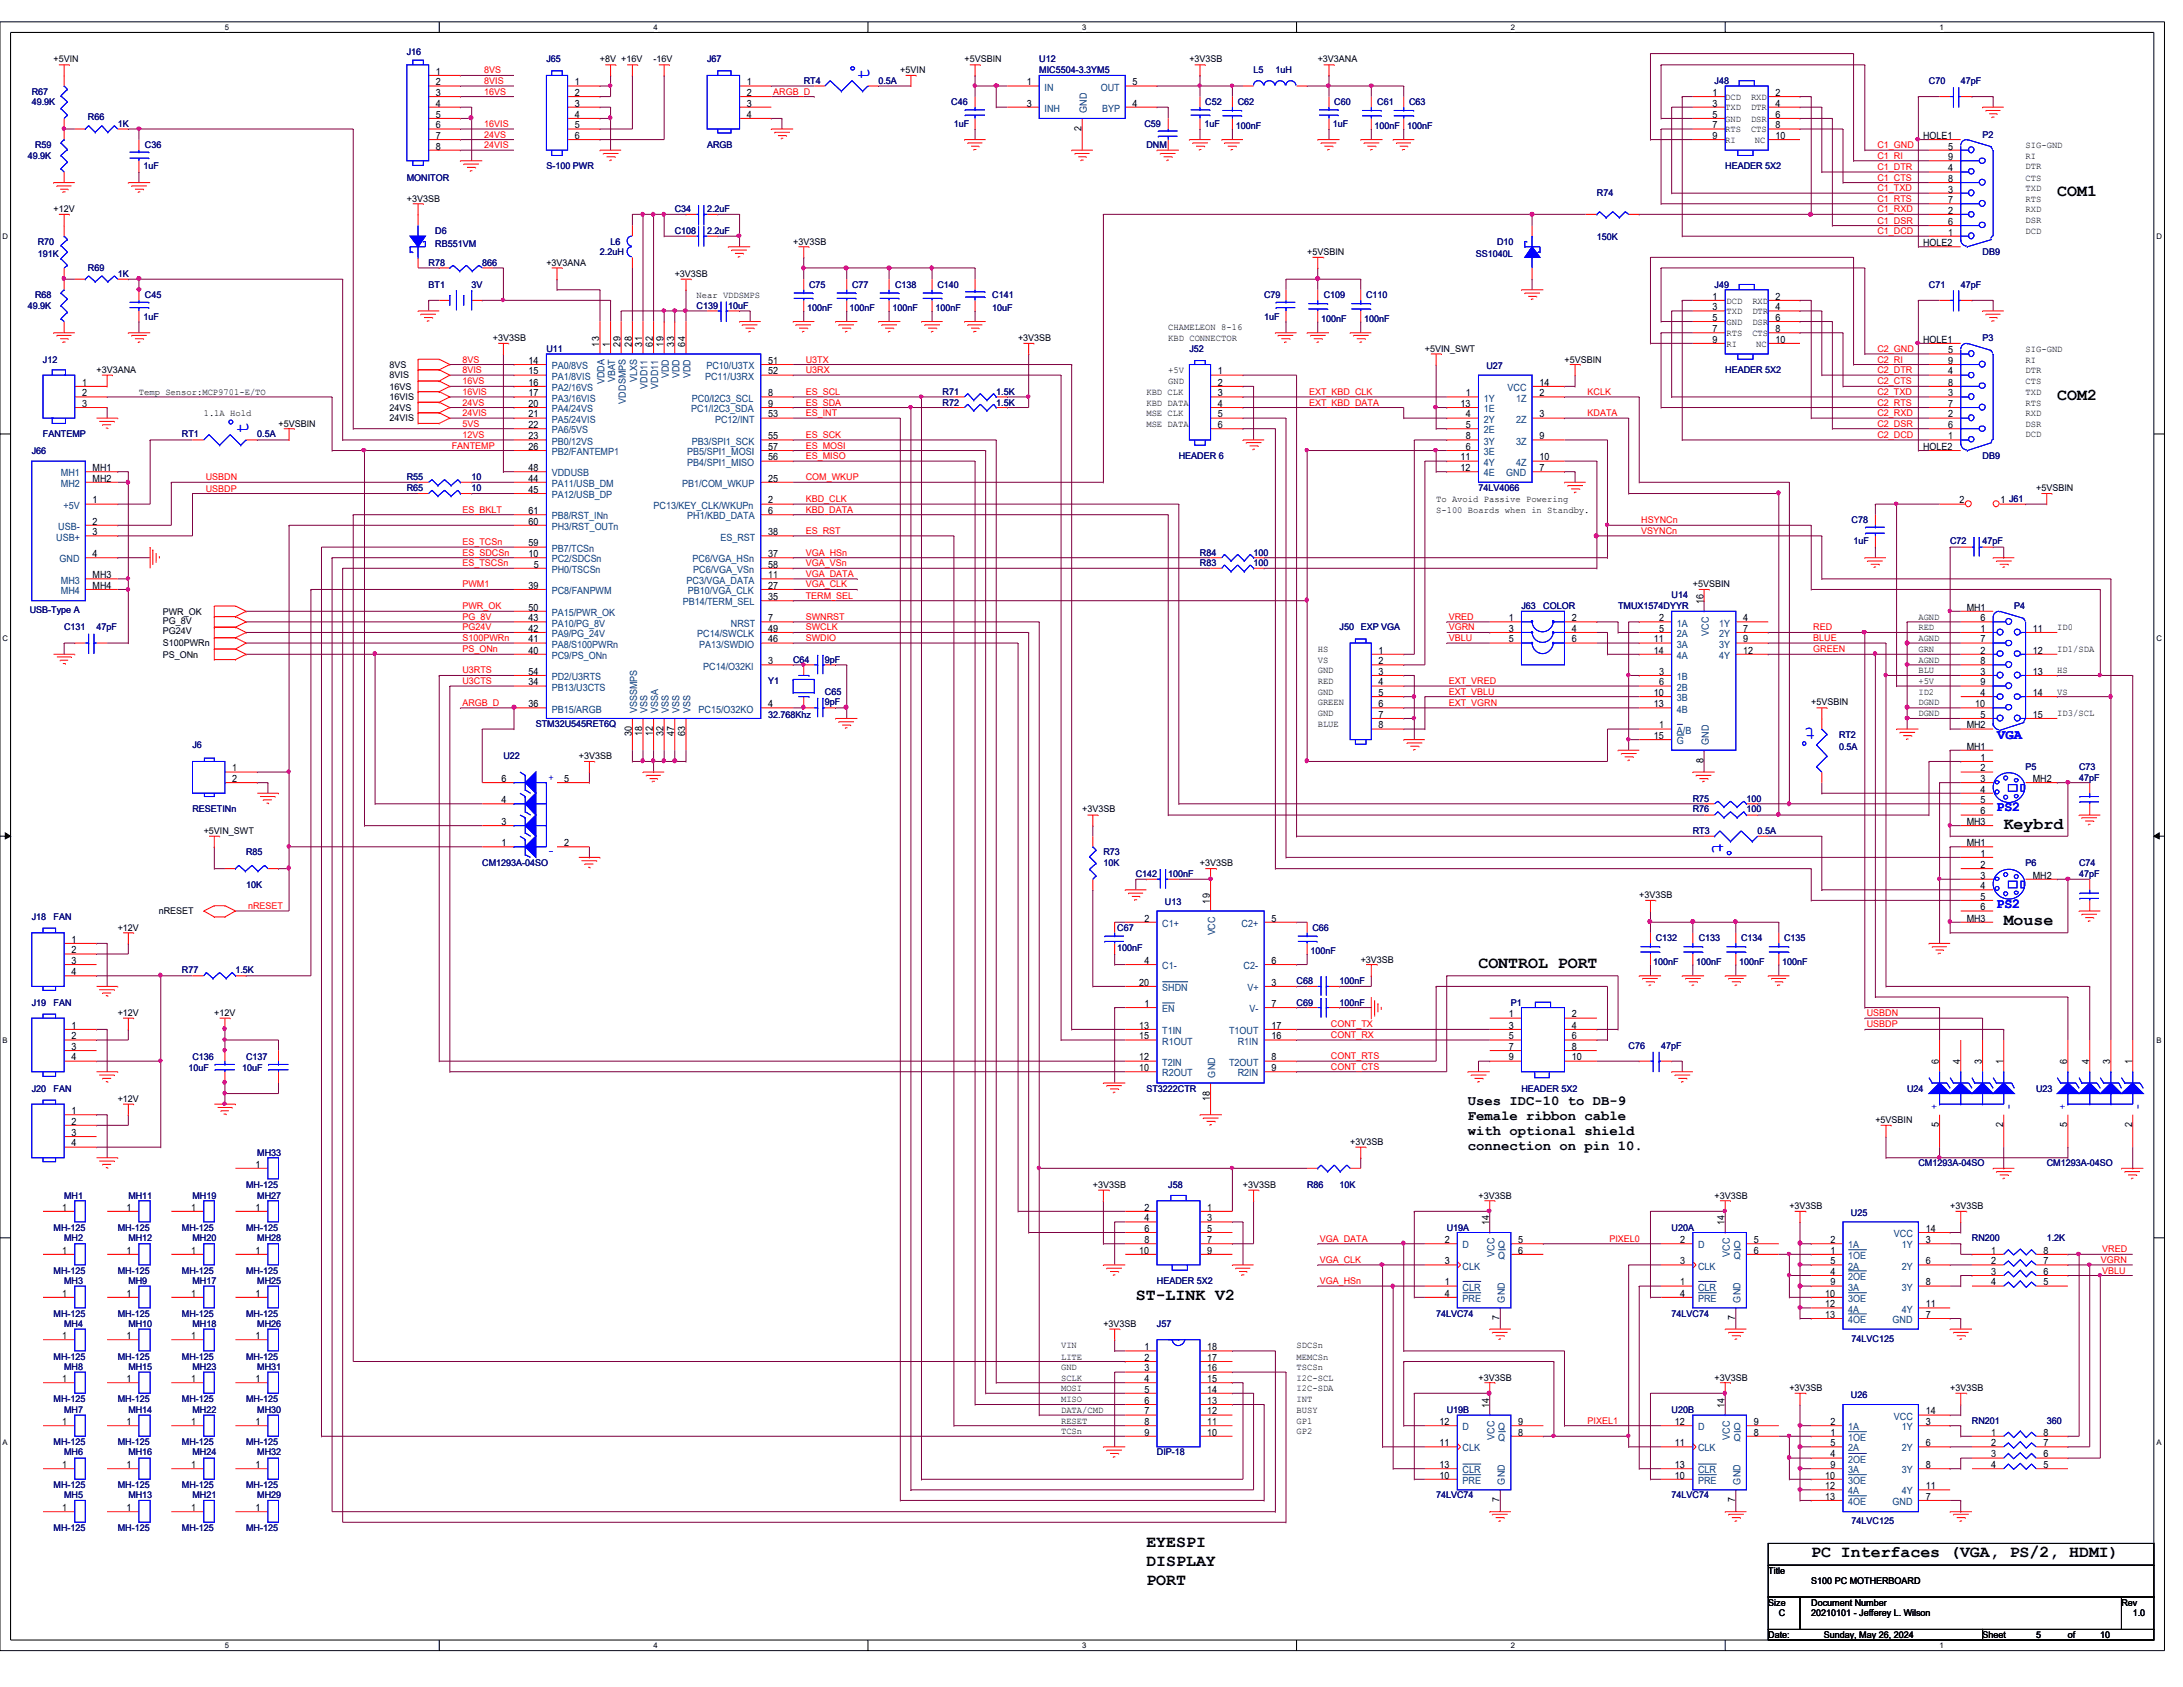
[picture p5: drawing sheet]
<svg xmlns="http://www.w3.org/2000/svg" width="279mm" height="216mm" viewBox="0 0 279 216" stroke-linecap="round" stroke-linejoin="round" font-family="sans-serif">
<defs><g id="words">
<g font-size="2.5" fill="#00f">
<text x="111.3" y="10.2" transform="rotate(-90 111.3 10.2)">t</text>
<text x="31.8" y="55.5" transform="rotate(-90 31.8 55.5)">t</text>
<text x="232.3" y="93.2" transform="rotate(180 232.3 93.2)">t</text>
<text x="219.2" y="107.9" transform="rotate(90 219.2 107.9)">t</text>
</g>
<g font-size="2.1">
<text x="263.3" y="25.1">COM1</text>
<text x="263.3" y="51.2">COM2</text>
<text x="256.5" y="106.1">Keybrd</text>
<text x="256.5" y="118.4">Mouse</text>
<text x="189.2" y="123.9">CONTROL PORT</text>
<text x="145.4" y="166.4">ST-LINK V2</text>
<text x="146.7" y="198">EYESPI</text>
<text x="146.7" y="200.4">DISPLAY</text>
<text x="146.7" y="202.9">PORT</text>
<text x="231.8" y="199.3">PC Interfaces (VGA, PS/2, HDMI)</text>
</g>
<g font-size="1.8" fill="#00f">
<text x="255.6" y="94.6">VGA</text>
<text x="255.5" y="103.8">PS2</text>
<text x="255.5" y="116.2">PS2</text>
</g>
<g font-size="1.8">
<text x="187.9" y="141.4">Uses IDC-10 to DB-9</text>
<text x="187.9" y="143.3">Female ribbon cable</text>
<text x="187.9" y="145.3">with optional shield</text>
<text x="187.9" y="147.2">connection on pin 10.</text>
</g>
<g font-size="1.3">
<text x="55.8" y="9.6">1</text>
<text x="55.8" y="10.9">2</text>
<text x="73.6" y="10.9">1</text>
<text x="95.6" y="10.9">1</text>
<text x="131.4" y="10.9">1</text>
<text x="144.9" y="10.9">5</text>
<text x="55.8" y="12.3">3</text>
<text x="55.8" y="13.6">4</text>
<text x="55.8" y="15.1">5</text>
<text x="55.8" y="16.4">6</text>
<text x="55.8" y="17.8">7</text>
<text x="73.6" y="12.3">2</text>
<text x="73.6" y="13.6">3</text>
<text x="73.6" y="15.1">4</text>
<text x="73.6" y="16.4">5</text>
<text x="73.6" y="17.8">6</text>
<text x="95.6" y="12.3">2</text>
<text x="95.6" y="13.6">3</text>
<text x="95.6" y="15.1">4</text>
<text x="131.4" y="13.6">3</text>
<text x="138.4" y="16.8" transform="rotate(-90 138.4 16.8)">2</text>
<text x="144.9" y="13.6">4</text>
<text x="219.2" y="12.3">1</text>
<text x="219.2" y="13.6">3</text>
<text x="219.2" y="15.1">5</text>
<text x="219.2" y="16.4">7</text>
<text x="219.2" y="17.8">9</text>
<text x="227.2" y="12.3">2</text>
<text x="227.2" y="13.6">4</text>
<text x="227.2" y="15.1">6</text>
<text x="227.2" y="16.4">8</text>
<text x="227.2" y="17.8">10</text>
<text x="246.1" y="17.8">HOLE1</text>
<text x="55.8" y="19.1">8</text>
<text x="249.3" y="19.1">5</text>
<text x="249.3" y="20.5">9</text>
<text x="249.3" y="21.9">4</text>
<text x="249.3" y="23.3">8</text>
<text x="249.3" y="24.6">3</text>
<text x="249.3" y="26">7</text>
<text x="249.3" y="27.3">2</text>
<text x="249.3" y="28.8">6</text>
<text x="246.1" y="31.5">HOLE2</text>
<text x="249.3" y="30.1">1</text>
<text x="219.2" y="38.4">1</text>
<text x="219.2" y="39.7">3</text>
<text x="219.2" y="41.1">5</text>
<text x="227.2" y="38.4">2</text>
<text x="227.2" y="39.7">4</text>
<text x="227.2" y="41.1">6</text>
<text x="67.6" y="46.6">14</text>
<text x="67.6" y="47.9">15</text>
<text x="76.7" y="44.4" transform="rotate(-90 76.7 44.4)">13</text>
<text x="78.1" y="44.4" transform="rotate(-90 78.1 44.4)">1</text>
<text x="79.4" y="44.4" transform="rotate(-90 79.4 44.4)">29</text>
<text x="80.9" y="44.4" transform="rotate(-90 80.9 44.4)">28</text>
<text x="82.2" y="44.4" transform="rotate(-90 82.2 44.4)">31</text>
<text x="83.6" y="44.4" transform="rotate(-90 83.6 44.4)">62</text>
<text x="84.9" y="44.4" transform="rotate(-90 84.9 44.4)">19</text>
<text x="86.3" y="44.4" transform="rotate(-90 86.3 44.4)">33</text>
<text x="87.7" y="44.4" transform="rotate(-90 87.7 44.4)">64</text>
<text x="98.3" y="47.9">52</text>
<text x="98.3" y="46.6">51</text>
<text x="155.9" y="47.9">1</text>
<text x="219.2" y="42.5">7</text>
<text x="219.2" y="43.9">9</text>
<text x="227.2" y="42.5">8</text>
<text x="227.2" y="43.9">10</text>
<text x="246.1" y="43.9">HOLE1</text>
<text x="249.3" y="45.2">5</text>
<text x="249.3" y="46.6">9</text>
<text x="249.3" y="47.9">4</text>
<text x="10.5" y="49.4">1</text>
<text x="10.5" y="50.7">2</text>
<text x="10.5" y="52.1">3</text>
<text x="67.6" y="49.4">16</text>
<text x="67.6" y="50.7">17</text>
<text x="67.6" y="52.1">20</text>
<text x="67.6" y="53.4">21</text>
<text x="98.3" y="50.7">8</text>
<text x="98.3" y="52.1">9</text>
<text x="98.3" y="53.4">53</text>
<text x="155.9" y="49.4">2</text>
<text x="155.9" y="50.7">3</text>
<text x="155.9" y="52.1">4</text>
<text x="155.9" y="53.4">5</text>
<text x="186.9" y="52.1">13</text>
<text x="187.6" y="50.7">1</text>
<text x="187.6" y="53.4">4</text>
<text x="197" y="50.7">2</text>
<text x="197" y="53.4">3</text>
<text x="197" y="49.4">14</text>
<text x="249.3" y="49.4">8</text>
<text x="249.3" y="50.7">3</text>
<text x="249.3" y="52.1">7</text>
<text x="249.3" y="53.4">2</text>
<text x="67.6" y="54.8">22</text>
<text x="67.6" y="56.2">23</text>
<text x="67.6" y="57.6">26</text>
<text x="98.3" y="56.2">55</text>
<text x="98.3" y="57.6">57</text>
<text x="98.3" y="58.9">56</text>
<text x="155.9" y="54.8">6</text>
<text x="186.9" y="58.9">11</text>
<text x="187.6" y="54.8">5</text>
<text x="187.6" y="56.2">8</text>
<text x="187.6" y="57.6">6</text>
<text x="197" y="56.2">9</text>
<text x="197" y="58.9">10</text>
<text x="246.1" y="57.6">HOLE2</text>
<text x="249.3" y="54.8">6</text>
<text x="249.3" y="56.2">1</text>
<text x="11.9" y="64.4">1</text>
<text x="11.9" y="60.3">MH1</text>
<text x="11.9" y="61.6">MH2</text>
<text x="67.6" y="65.8">61</text>
<text x="67.6" y="61.6">44</text>
<text x="67.6" y="63.1">45</text>
<text x="67.6" y="60.3">48</text>
<text x="98.3" y="61.6">25</text>
<text x="98.3" y="64.4">2</text>
<text x="98.3" y="65.8">6</text>
<text x="186.9" y="60.3">12</text>
<text x="197" y="60.3">7</text>
<text x="250.8" y="64.4">2</text>
<text x="256" y="64.4">1 J61</text>
<text x="11.9" y="67.1">2</text>
<text x="11.9" y="68.5">3</text>
<text x="11.9" y="71.3">4</text>
<text x="67.6" y="69.9">59</text>
<text x="67.6" y="71.3">10</text>
<text x="67.6" y="67.1">60</text>
<text x="98.3" y="71.3">37</text>
<text x="98.3" y="68.5">38</text>
<text x="11.9" y="74">MH3</text>
<text x="11.9" y="75.4">MH4</text>
<text x="67.6" y="75.4">39</text>
<text x="68.3" y="72.6">5</text>
<text x="98.3" y="75.4">27</text>
<text x="98.3" y="76.8">35</text>
<text x="98.3" y="72.6">58</text>
<text x="98.3" y="74">11</text>
<text x="218" y="77.3" transform="rotate(-90 218 77.3)">16</text>
<text x="67.6" y="78.1">50</text>
<text x="67.6" y="79.5">43</text>
<text x="67.6" y="80.9">42</text>
<text x="67.6" y="82.2">41</text>
<text x="67.6" y="83.7">40</text>
<text x="98.3" y="82.2">46</text>
<text x="98.3" y="80.9">49</text>
<text x="98.3" y="79.5">7</text>
<text x="176.4" y="83.7">1</text>
<text x="193.1" y="79.5">1</text>
<text x="193.1" y="80.9">3</text>
<text x="193.1" y="82.2">5</text>
<text x="201.2" y="79.5">2</text>
<text x="201.2" y="80.9">4</text>
<text x="201.2" y="82.2">6</text>
<text x="211.7" y="82.2">11</text>
<text x="211.7" y="83.7">14</text>
<text x="212.3" y="79.5">2</text>
<text x="212.3" y="80.9">5</text>
<text x="223.1" y="79.5">4</text>
<text x="223.1" y="80.9">7</text>
<text x="223.1" y="82.2">9</text>
<text x="223.1" y="83.7">12</text>
<text x="251.7" y="78.1">MH1</text>
<text x="253.5" y="79.5">6</text>
<text x="253.5" y="80.9">1</text>
<text x="253.5" y="82.2">7</text>
<text x="253.5" y="83.7">2</text>
<text x="260.2" y="83.7">12</text>
<text x="260.2" y="80.9">11</text>
<text x="67.6" y="86.4">54</text>
<text x="67.6" y="87.7">34</text>
<text x="98.3" y="85">3</text>
<text x="176.4" y="85">2</text>
<text x="176.4" y="86.4">3</text>
<text x="176.4" y="87.7">4</text>
<text x="176.4" y="89.1">5</text>
<text x="211.7" y="89.1">10</text>
<text x="212.3" y="86.4">3</text>
<text x="212.3" y="87.7">6</text>
<text x="253.5" y="85">8</text>
<text x="253.5" y="86.4">3</text>
<text x="253.5" y="87.7">9</text>
<text x="253.5" y="89.1">4</text>
<text x="260.2" y="89.1">14</text>
<text x="260.2" y="86.4">13</text>
<text x="67.6" y="90.5">36</text>
<text x="80.9" y="94.2" transform="rotate(-90 80.9 94.2)">30</text>
<text x="82.2" y="94.2" transform="rotate(-90 82.2 94.2)">18</text>
<text x="83.6" y="94.2" transform="rotate(-90 83.6 94.2)">12</text>
<text x="84.9" y="94.2" transform="rotate(-90 84.9 94.2)">32</text>
<text x="86.3" y="94.2" transform="rotate(-90 86.3 94.2)">47</text>
<text x="87.7" y="94.2" transform="rotate(-90 87.7 94.2)">63</text>
<text x="98.3" y="90.5">4</text>
<text x="176.4" y="90.5">6</text>
<text x="176.4" y="91.9">7</text>
<text x="176.4" y="93.2">8</text>
<text x="211.7" y="94.6">15</text>
<text x="211.7" y="90.5">13</text>
<text x="212.3" y="93.2">1</text>
<text x="251.7" y="95.9">MH1</text>
<text x="251.7" y="93.2">MH2</text>
<text x="252.8" y="90.5">10</text>
<text x="253.5" y="91.9">5</text>
<text x="260.2" y="91.9">15</text>
<text x="29.7" y="98.7">1</text>
<text x="29.7" y="100.1">2</text>
<text x="64.2" y="100.1">6</text>
<text x="72.2" y="100.1">5</text>
<text x="218" y="97.6" transform="rotate(-90 218 97.6)">8</text>
<text x="253.5" y="97.4">1</text>
<text x="253.5" y="98.7">2</text>
<text x="253.5" y="100.1">3</text>
<text x="253.5" y="101.4">4</text>
<text x="260.2" y="100.1">MH2</text>
<text x="64.2" y="105.6">3</text>
<text x="64.2" y="102.8">4</text>
<text x="251.7" y="105.6">MH3</text>
<text x="253.5" y="102.8">5</text>
<text x="253.5" y="104.2">6</text>
<text x="64.2" y="108.3">1</text>
<text x="72.2" y="108.3">2</text>
<text x="251.7" y="108.3">MH1</text>
<text x="253.5" y="109.6">1</text>
<text x="253.5" y="111.1">2</text>
<text x="253.5" y="112.4">3</text>
<text x="253.5" y="113.8">4</text>
<text x="260.2" y="112.4">MH2</text>
<text x="146.5" y="117.9">2</text>
<text x="154.9" y="115.7" transform="rotate(-90 154.9 115.7)">19</text>
<text x="162.7" y="117.9">5</text>
<text x="251.7" y="117.9">MH3</text>
<text x="253.5" y="115.1">5</text>
<text x="253.5" y="116.5">6</text>
<text x="9.1" y="120.7">1</text>
<text x="9.1" y="122">2</text>
<text x="9.1" y="123.4">3</text>
<text x="9.1" y="124.8">4</text>
<text x="146.5" y="123.4">4</text>
<text x="162.7" y="123.4">6</text>
<text x="9.1" y="131.7">1</text>
<text x="145.8" y="131.7">13</text>
<text x="145.8" y="126.2">20</text>
<text x="146.5" y="128.9">1</text>
<text x="162.7" y="126.2">3</text>
<text x="162.7" y="128.9">7</text>
<text x="162.7" y="131.7">17</text>
<text x="193.1" y="130.2">1</text>
<text x="193.1" y="131.7">3</text>
<text x="201.2" y="130.2">2</text>
<text x="201.2" y="131.7">4</text>
<text x="9.1" y="133">2</text>
<text x="9.1" y="134.4">3</text>
<text x="9.1" y="135.7">4</text>
<text x="145.8" y="133">15</text>
<text x="145.8" y="135.7">12</text>
<text x="145.8" y="137.1">10</text>
<text x="162.7" y="133">16</text>
<text x="162.7" y="137.1">9</text>
<text x="162.7" y="135.7">8</text>
<text x="193.1" y="133">5</text>
<text x="193.1" y="134.4">7</text>
<text x="193.1" y="135.7">9</text>
<text x="201.2" y="133">6</text>
<text x="201.2" y="134.4">8</text>
<text x="201.2" y="135.7">10</text>
<text x="248.2" y="136.2" transform="rotate(-90 248.2 136.2)">6</text>
<text x="250.9" y="136.2" transform="rotate(-90 250.9 136.2)">4</text>
<text x="253.7" y="136.2" transform="rotate(-90 253.7 136.2)">3</text>
<text x="256.4" y="136.2" transform="rotate(-90 256.4 136.2)">1</text>
<text x="264.6" y="136.2" transform="rotate(-90 264.6 136.2)">6</text>
<text x="267.4" y="136.2" transform="rotate(-90 267.4 136.2)">4</text>
<text x="270.1" y="136.2" transform="rotate(-90 270.1 136.2)">3</text>
<text x="272.9" y="136.2" transform="rotate(-90 272.9 136.2)">1</text>
<text x="9.1" y="142.6">1</text>
<text x="9.1" y="143.9">2</text>
<text x="154.9" y="140.9" transform="rotate(-90 154.9 140.9)">18</text>
<text x="9.1" y="145.4">3</text>
<text x="9.1" y="146.7">4</text>
<text x="32.7" y="149.4">1</text>
<text x="248.2" y="144.3" transform="rotate(-90 248.2 144.3)">5</text>
<text x="256.4" y="144.3" transform="rotate(-90 256.4 144.3)">2</text>
<text x="264.6" y="144.3" transform="rotate(-90 264.6 144.3)">5</text>
<text x="272.9" y="144.3" transform="rotate(-90 272.9 144.3)">2</text>
<text x="8" y="154.9">1</text>
<text x="16.2" y="154.9">1</text>
<text x="24.5" y="154.9">1</text>
<text x="32.7" y="154.9">1</text>
<text x="146.5" y="154.9">2</text>
<text x="154.5" y="154.9">1</text>
<text x="8" y="160.4">1</text>
<text x="16.2" y="160.4">1</text>
<text x="24.5" y="160.4">1</text>
<text x="32.7" y="160.4">1</text>
<text x="145.8" y="160.4">10</text>
<text x="146.5" y="156.3">4</text>
<text x="146.5" y="157.6">6</text>
<text x="146.5" y="159.1">8</text>
<text x="154.5" y="156.3">3</text>
<text x="154.5" y="157.6">5</text>
<text x="154.5" y="159.1">7</text>
<text x="154.5" y="160.4">9</text>
<text x="184.9" y="159.1">2</text>
<text x="184.9" y="161.8">3</text>
<text x="190.6" y="156.8" transform="rotate(-90 190.6 156.8)">14</text>
<text x="194.3" y="159.1">5</text>
<text x="194.3" y="160.4">6</text>
<text x="215.1" y="159.1">2</text>
<text x="215.1" y="161.8">3</text>
<text x="220.7" y="156.8" transform="rotate(-90 220.7 156.8)">14</text>
<text x="224.5" y="159.1">5</text>
<text x="224.5" y="160.4">6</text>
<text x="234.3" y="159.1">2</text>
<text x="234.3" y="161.8">5</text>
<text x="234.3" y="160.4">1</text>
<text x="246.5" y="159.1">3</text>
<text x="246.5" y="161.8">6</text>
<text x="246.5" y="157.6">14</text>
<text x="254.8" y="160.4">1</text>
<text x="254.8" y="161.8">2</text>
<text x="261.5" y="160.4">8</text>
<text x="261.5" y="161.8">7</text>
<text x="8" y="165.9">1</text>
<text x="16.2" y="165.9">1</text>
<text x="24.5" y="165.9">1</text>
<text x="32.7" y="165.9">1</text>
<text x="184.9" y="164.5">1</text>
<text x="184.9" y="165.9">4</text>
<text x="215.1" y="164.5">1</text>
<text x="215.1" y="165.9">4</text>
<text x="233.6" y="167.3">12</text>
<text x="233.6" y="165.9">10</text>
<text x="234.3" y="164.5">9</text>
<text x="234.3" y="163.2">4</text>
<text x="246.5" y="164.5">8</text>
<text x="246.5" y="167.3">11</text>
<text x="254.8" y="163.2">3</text>
<text x="254.8" y="164.5">4</text>
<text x="261.5" y="163.2">6</text>
<text x="261.5" y="164.5">5</text>
<text x="8" y="171.4">1</text>
<text x="16.2" y="171.4">1</text>
<text x="24.5" y="171.4">1</text>
<text x="32.7" y="171.4">1</text>
<text x="146.5" y="172.8">1</text>
<text x="154.5" y="172.8">18</text>
<text x="191.9" y="169" transform="rotate(-90 191.9 169)">7</text>
<text x="222.1" y="169" transform="rotate(-90 222.1 169)">7</text>
<text x="233.6" y="168.7">13</text>
<text x="246.5" y="168.7">7</text>
<text x="8" y="176.9">1</text>
<text x="16.2" y="176.9">1</text>
<text x="24.5" y="176.9">1</text>
<text x="32.7" y="176.9">1</text>
<text x="146.5" y="174.2">2</text>
<text x="146.5" y="175.5">3</text>
<text x="146.5" y="176.9">4</text>
<text x="146.5" y="178.2">5</text>
<text x="146.5" y="179.7">6</text>
<text x="154.5" y="179.7">13</text>
<text x="154.5" y="178.2">14</text>
<text x="154.5" y="176.9">15</text>
<text x="154.5" y="175.5">16</text>
<text x="154.5" y="174.2">17</text>
<text x="8" y="182.4">1</text>
<text x="16.2" y="182.4">1</text>
<text x="24.5" y="182.4">1</text>
<text x="32.7" y="182.4">1</text>
<text x="146.5" y="181">7</text>
<text x="146.5" y="182.4">8</text>
<text x="146.5" y="183.7">9</text>
<text x="154.5" y="183.7">10</text>
<text x="154.5" y="182.4">11</text>
<text x="154.5" y="181">12</text>
<text x="184.2" y="182.4">12</text>
<text x="184.2" y="185.1">11</text>
<text x="190.6" y="180.2" transform="rotate(-90 190.6 180.2)">14</text>
<text x="194.3" y="182.4">9</text>
<text x="194.3" y="183.7">8</text>
<text x="214.4" y="182.4">12</text>
<text x="214.4" y="185.1">11</text>
<text x="220.7" y="180.2" transform="rotate(-90 220.7 180.2)">14</text>
<text x="224.5" y="182.4">9</text>
<text x="224.5" y="183.7">8</text>
<text x="234.3" y="182.4">2</text>
<text x="234.3" y="185.1">5</text>
<text x="234.3" y="183.7">1</text>
<text x="246.5" y="182.4">3</text>
<text x="246.5" y="185.1">6</text>
<text x="246.5" y="181">14</text>
<text x="254.8" y="183.7">1</text>
<text x="254.8" y="185.1">2</text>
<text x="261.5" y="183.7">8</text>
<text x="261.5" y="185.1">7</text>
<text x="8" y="187.9">1</text>
<text x="16.2" y="187.9">1</text>
<text x="24.5" y="187.9">1</text>
<text x="32.7" y="187.9">1</text>
<text x="184.2" y="187.9">13</text>
<text x="184.2" y="189.2">10</text>
<text x="214.4" y="187.9">13</text>
<text x="214.4" y="189.2">10</text>
<text x="233.6" y="190.6">12</text>
<text x="233.6" y="189.2">10</text>
<text x="233.6" y="191.9">13</text>
<text x="234.3" y="187.9">9</text>
<text x="234.3" y="186.5">4</text>
<text x="246.5" y="187.9">8</text>
<text x="246.5" y="190.6">11</text>
<text x="246.5" y="191.9">7</text>
<text x="254.8" y="186.5">3</text>
<text x="254.8" y="187.9">4</text>
<text x="261.5" y="186.5">6</text>
<text x="261.5" y="187.9">5</text>
<text x="8" y="193.4">1</text>
<text x="16.2" y="193.4">1</text>
<text x="24.5" y="193.4">1</text>
<text x="32.7" y="193.4">1</text>
<text x="191.9" y="192.3" transform="rotate(-90 191.9 192.3)">7</text>
<text x="222.1" y="192.3" transform="rotate(-90 222.1 192.3)">7</text>
</g>
<g font-size="1.3" fill="#004080">
<text x="133.7" y="11.6">IN</text>
<text x="140.9" y="11.6">OUT</text>
<text x="133.7" y="14.3">INH</text>
<text x="139.1" y="14.5" transform="rotate(-90 139.1 14.5)">GND</text>
<text x="141.1" y="14.3">BYP</text>
<text x="70.6" y="47.2">PA0/8VS</text>
<text x="90.4" y="47.2">PC10/U3TX</text>
<text x="70.6" y="48.6">PA1/8VIS</text>
<text x="70.6" y="50">PA2/16VS</text>
<text x="70.6" y="51.4">PA3/16VIS</text>
<text x="70.6" y="52.7">PA4/24VS</text>
<text x="77.4" y="49.2" transform="rotate(-90 77.4 49.2)">VDDA</text>
<text x="78.7" y="48.9" transform="rotate(-90 78.7 48.9)">VBAT</text>
<text x="80.1" y="51.6" transform="rotate(-90 80.1 51.6)">VDDSMPS</text>
<text x="81.5" y="48.9" transform="rotate(-90 81.5 48.9)">VLXS</text>
<text x="82.9" y="49.8" transform="rotate(-90 82.9 49.8)">VDD11</text>
<text x="84.2" y="49.8" transform="rotate(-90 84.2 49.8)">VDD11</text>
<text x="85.6" y="48.4" transform="rotate(-90 85.6 48.4)">VDD</text>
<text x="87" y="48.4" transform="rotate(-90 87 48.4)">VDD</text>
<text x="88.4" y="48.4" transform="rotate(-90 88.4 48.4)">VDD</text>
<text x="88.5" y="52.7">PC1/I2C3_SDA</text>
<text x="88.6" y="51.4">PC0/I2C3_SCL</text>
<text x="90.3" y="48.6">PC11/U3RX</text>
<text x="189.9" y="51.4">1Y</text>
<text x="189.9" y="52.7">1E</text>
<text x="193" y="50">VCC</text>
<text x="194.1" y="51.4">1Z</text>
<text x="70.6" y="54.1">PA5/24VIS</text>
<text x="70.6" y="55.5">PA6/5VS</text>
<text x="70.6" y="56.9">PB0/12VS</text>
<text x="70.6" y="58.3">PB2/FANTEMP1</text>
<text x="88" y="58.3">PB5/SPI1_MOSI</text>
<text x="88" y="59.6">PB4/SPI1_MISO</text>
<text x="88.6" y="56.9">PB3/SPI1_SCK</text>
<text x="91.5" y="54.1">PC12/INT</text>
<text x="189.9" y="54.1">2Y</text>
<text x="189.9" y="55.5">2E</text>
<text x="189.9" y="56.9">3Y</text>
<text x="189.9" y="58.3">3E</text>
<text x="189.9" y="59.6">4Y</text>
<text x="194.1" y="54.1">2Z</text>
<text x="194.1" y="56.9">3Z</text>
<text x="194.1" y="59.6">4Z</text>
<text x="7.8" y="61">MH1</text>
<text x="7.8" y="62.3">MH2</text>
<text x="8.1" y="65.1">+5V</text>
<text x="70.6" y="62.3">PA11/USB_DM</text>
<text x="70.6" y="63.8">PA12/USB_DP</text>
<text x="70.6" y="61">VDDUSB</text>
<text x="83.7" y="65.1">PC13/KEY_CLK/WKUPn</text>
<text x="87.3" y="62.3">PB1/COM_WKUP</text>
<text x="189.9" y="61">4E</text>
<text x="192.8" y="61">GND</text>
<text x="7.2" y="69.2">USB+</text>
<text x="7.5" y="67.8">USB-</text>
<text x="7.6" y="72">GND</text>
<text x="70.6" y="70.6">PB7/TCSn</text>
<text x="70.6" y="72">PC2/SDCSn</text>
<text x="70.6" y="66.5">PB8/RST_INn</text>
<text x="70.6" y="67.8">PH3/RST_OUTn</text>
<text x="88" y="66.5">PH1/KBD_DATA</text>
<text x="88.6" y="72">PC6/VGA_HSn</text>
<text x="92.2" y="69.2">ES_RST</text>
<text x="7.8" y="74.7">MH3</text>
<text x="7.8" y="76">MH4</text>
<text x="70.6" y="73.3">PH0/TSCSn</text>
<text x="70.6" y="76">PC8/FANPWM</text>
<text x="87.4" y="77.5">PB14/TERM_SEL</text>
<text x="87.9" y="74.7">PC3/VGA_DATA</text>
<text x="88.1" y="76">PB10/VGA_CLK</text>
<text x="88.7" y="73.3">PC6/VGA_VSn</text>
<text x="70.6" y="78.8">PA15/PWR_OK</text>
<text x="70.6" y="80.2">PA10/PG_8V</text>
<text x="70.6" y="81.5">PA9/PG_24V</text>
<text x="70.6" y="82.9">PA8/S100PWRn</text>
<text x="89.2" y="81.5">PC14/SWCLK</text>
<text x="89.5" y="82.9">PA13/SWDIO</text>
<text x="93.6" y="80.2">NRST</text>
<text x="214.6" y="80.2">1A</text>
<text x="214.6" y="81.5">2A</text>
<text x="214.6" y="82.9">3A</text>
<text x="218.7" y="81.4" transform="rotate(-90 218.7 81.4)">VCC</text>
<text x="220" y="80.2">1Y</text>
<text x="220" y="81.5">2Y</text>
<text x="220" y="82.9">3Y</text>
<text x="70.6" y="84.3">PC9/PS_ONn</text>
<text x="70.6" y="87">PD2/U3RTS</text>
<text x="70.6" y="88.4">PB13/U3CTS</text>
<text x="90" y="85.7">PC14/O32KI</text>
<text x="214.6" y="84.3">4A</text>
<text x="214.6" y="87">1B</text>
<text x="214.6" y="88.4">2B</text>
<text x="214.6" y="89.7">3B</text>
<text x="220" y="84.3">4Y</text>
<text x="70.6" y="91.2">PB15/ARGB</text>
<text x="81.5" y="91.3" transform="rotate(-90 81.5 91.3)">VSSSMPS</text>
<text x="82.9" y="91.3" transform="rotate(-90 82.9 91.3)">VSS</text>
<text x="84.2" y="91.3" transform="rotate(-90 84.2 91.3)">VSSA</text>
<text x="85.6" y="91.3" transform="rotate(-90 85.6 91.3)">VSS</text>
<text x="87" y="91.3" transform="rotate(-90 87 91.3)">VSS</text>
<text x="88.4" y="91.3" transform="rotate(-90 88.4 91.3)">VSS</text>
<text x="89.4" y="91.2">PC15/O32KO</text>
<text x="214.6" y="93.9">A/B</text>
<text x="214.6" y="95.3">G</text>
<text x="214.6" y="91.2">4B</text>
<text x="218.7" y="95.3" transform="rotate(-90 218.7 95.3)">GND</text>
<text x="148.8" y="118.6">C1+</text>
<text x="155.5" y="119.7" transform="rotate(-90 155.5 119.7)">VCC</text>
<text x="158.9" y="118.6">C2+</text>
<text x="148.8" y="124">C1-</text>
<text x="159.2" y="124">C2-</text>
<text x="148.8" y="126.8">SHDN</text>
<text x="148.8" y="129.5">EN</text>
<text x="159.7" y="126.8">V+</text>
<text x="159.9" y="129.5">V-</text>
<text x="148.8" y="132.3">T1IN</text>
<text x="148.8" y="133.7">R1OUT</text>
<text x="148.8" y="136.4">T2IN</text>
<text x="148.8" y="137.8">R2OUT</text>
<text x="155.5" y="137.9" transform="rotate(-90 155.5 137.9)">GND</text>
<text x="157.3" y="132.3">T1OUT</text>
<text x="157.3" y="136.4">T2OUT</text>
<text x="158.4" y="133.7">R1IN</text>
<text x="158.4" y="137.8">R2IN</text>
<text x="187.2" y="159.8">D</text>
<text x="191.3" y="160.9" transform="rotate(-90 191.3 160.9)">VCC</text>
<text x="191.8" y="159.8">Q</text>
<text x="191.8" y="161.1">Q</text>
<text x="217.3" y="159.8">D</text>
<text x="221.4" y="160.9" transform="rotate(-90 221.4 160.9)">VCC</text>
<text x="221.9" y="159.8">Q</text>
<text x="221.9" y="161.1">Q</text>
<text x="236.6" y="159.8">1A</text>
<text x="236.6" y="161.1">1OE</text>
<text x="242.4" y="158.3">VCC</text>
<text x="243.4" y="159.8">1Y</text>
<text x="187.2" y="165.2">CLR</text>
<text x="187.2" y="162.5">CLK</text>
<text x="187.2" y="166.6">PRE</text>
<text x="192.6" y="166.7" transform="rotate(-90 192.6 166.7)">GND</text>
<text x="217.3" y="165.2">CLR</text>
<text x="217.3" y="162.5">CLK</text>
<text x="217.3" y="166.6">PRE</text>
<text x="222.8" y="166.7" transform="rotate(-90 222.8 166.7)">GND</text>
<text x="236.6" y="162.5">2A</text>
<text x="236.6" y="165.2">3A</text>
<text x="236.6" y="168">4A</text>
<text x="236.6" y="163.8">2OE</text>
<text x="236.6" y="166.6">3OE</text>
<text x="243.4" y="162.5">2Y</text>
<text x="243.4" y="165.2">3Y</text>
<text x="243.4" y="168">4Y</text>
<text x="236.6" y="169.3">4OE</text>
<text x="242.2" y="169.3">GND</text>
<text x="187.2" y="183">D</text>
<text x="187.2" y="185.8">CLK</text>
<text x="191.3" y="184.2" transform="rotate(-90 191.3 184.2)">VCC</text>
<text x="191.8" y="183">Q</text>
<text x="191.8" y="184.4">Q</text>
<text x="217.3" y="183">D</text>
<text x="217.3" y="185.8">CLK</text>
<text x="221.4" y="184.2" transform="rotate(-90 221.4 184.2)">VCC</text>
<text x="221.9" y="183">Q</text>
<text x="221.9" y="184.4">Q</text>
<text x="236.6" y="183">1A</text>
<text x="236.6" y="185.8">2A</text>
<text x="236.6" y="184.4">1OE</text>
<text x="242.4" y="181.7">VCC</text>
<text x="243.4" y="183">1Y</text>
<text x="243.4" y="185.8">2Y</text>
<text x="187.2" y="188.6">CLR</text>
<text x="187.2" y="189.9">PRE</text>
<text x="192.6" y="190" transform="rotate(-90 192.6 190)">GND</text>
<text x="217.3" y="188.6">CLR</text>
<text x="217.3" y="189.9">PRE</text>
<text x="222.8" y="190" transform="rotate(-90 222.8 190)">GND</text>
<text x="236.6" y="188.6">3A</text>
<text x="236.6" y="191.3">4A</text>
<text x="236.6" y="187.2">2OE</text>
<text x="236.6" y="189.9">3OE</text>
<text x="243.4" y="188.6">3Y</text>
<text x="243.4" y="191.3">4Y</text>
<text x="236.6" y="192.6">4OE</text>
<text x="242.2" y="192.6">GND</text>
</g>
<g font-size="1.2">
<text x="6.9" y="8">+5VIN</text>
<text x="76.8" y="8">+8V +16V</text>
<text x="83.7" y="8">-16V</text>
<text x="115.2" y="9.4">+5VIN</text>
<text x="123.4" y="8">+5VSBIN</text>
<text x="152.2" y="8">+3V3SB</text>
<text x="168.7" y="8">+3V3ANA</text>
<text x="220.8" y="12.8">DCD</text>
<text x="220.8" y="14.1">TXD</text>
<text x="220.8" y="15.6">GND</text>
<text x="220.8" y="16.9">RTS</text>
<text x="224.1" y="12.8">RXD</text>
<text x="224.1" y="14.1">DTR</text>
<text x="224.1" y="15.6">DSR</text>
<text x="224.1" y="16.9">CTS</text>
<text x="220.8" y="18.3">RI</text>
<text x="224.6" y="18.3">NC</text>
<text x="259.2" y="20.3">RI</text>
<text x="259.2" y="21.7">DTR</text>
<text x="259.2" y="19">SIG-GND</text>
<text x="259.2" y="23.1">CTS</text>
<text x="6.9" y="27.2">+12V</text>
<text x="52.1" y="25.8">+3V3SB</text>
<text x="259.2" y="30">DCD</text>
<text x="259.2" y="27.2">RXD</text>
<text x="259.2" y="24.5">TXD</text>
<text x="259.2" y="28.5">DSR</text>
<text x="259.2" y="25.8">RTS</text>
<text x="69.9" y="34">+3V3ANA</text>
<text x="86.4" y="35.4">+3V3SB</text>
<text x="101.5" y="31.3">+3V3SB</text>
<text x="167.3" y="32.7">+5VSBIN</text>
<text x="89.2" y="38.2">Near VDDSMPS</text>
<text x="221" y="40.2">TXD</text>
<text x="221" y="41.6">GND</text>
<text x="221" y="38.9">DCD</text>
<text x="224.3" y="38.9">RXD</text>
<text x="224.3" y="40.2">DTR</text>
<text x="224.3" y="41.6">DSR</text>
<text x="12.4" y="47.8">+3V3ANA</text>
<text x="49.9" y="47.1">8VS</text>
<text x="63.1" y="43.7">+3V3SB</text>
<text x="130.3" y="43.7">+3V3SB</text>
<text x="149.5" y="47.8">+5V</text>
<text x="149.5" y="42.2">CHAMELEON 8-16</text>
<text x="149.5" y="43.7">KBD CONNECTOR</text>
<text x="182.4" y="45">+5VIN_SWT</text>
<text x="200.2" y="46.4">+5VSBIN</text>
<text x="221" y="43">RTS</text>
<text x="221" y="44.4">RI</text>
<text x="224.3" y="43">CTS</text>
<text x="224.8" y="44.4">NC</text>
<text x="259.2" y="47.8">DTR</text>
<text x="259.2" y="45">SIG-GND</text>
<text x="259.2" y="46.4">RI</text>
<text x="17.8" y="50.5">Temp Sensor:MCP9701-E/TO</text>
<text x="26.1" y="53.3">1.1A Hold</text>
<text x="49.9" y="48.4">8VIS</text>
<text x="49.9" y="49.9">16VS</text>
<text x="49.9" y="51.2">16VIS</text>
<text x="49.9" y="52.6">24VS</text>
<text x="49.9" y="53.9">24VIS</text>
<text x="146.7" y="50.5">KBD CLK</text>
<text x="146.7" y="51.9">KBD DATA</text>
<text x="146.7" y="53.3">MSE CLK</text>
<text x="149.5" y="49.1">GND</text>
<text x="259.2" y="53.3">RXD</text>
<text x="259.2" y="50.5">TXD</text>
<text x="259.2" y="51.9">RTS</text>
<text x="259.2" y="49.1">CTS</text>
<text x="35.6" y="54.6">+5VSBIN</text>
<text x="146.7" y="54.6">MSE DATA</text>
<text x="259.2" y="56">DCD</text>
<text x="259.2" y="54.6">DSR</text>
<text x="183.8" y="64.3">To Avoid Passive Powering</text>
<text x="183.8" y="65.7">S-100 Boards when in Standby.</text>
<text x="260.6" y="62.8">+5VSBIN</text>
<text x="216.7" y="75.2">+5VSBIN</text>
<text x="20.8" y="79.8">PG_8V</text>
<text x="20.8" y="81.2">PG24V</text>
<text x="20.8" y="82.6">S100PWRn</text>
<text x="20.8" y="78.7">PWR_OK</text>
<text x="168.7" y="83.4">HS</text>
<text x="245.5" y="80.7">RED</text>
<text x="245.5" y="83.4">GRN</text>
<text x="245.5" y="79.3">AGND</text>
<text x="245.5" y="82">AGND</text>
<text x="263.3" y="80.7">ID0</text>
<text x="263.3" y="83.4">ID1/SDA</text>
<text x="20.8" y="84.2">PS_ONn</text>
<text x="168.7" y="87.5">RED</text>
<text x="168.7" y="86.2">GND</text>
<text x="168.7" y="88.9">GND</text>
<text x="168.7" y="84.8">VS</text>
<text x="245.5" y="86.2">BLU</text>
<text x="245.5" y="88.9">ID2</text>
<text x="245.5" y="84.8">AGND</text>
<text x="245.5" y="87.5">+5V</text>
<text x="263.3" y="86.2">HS</text>
<text x="263.3" y="88.9">VS</text>
<text x="168.7" y="90.3">GREEN</text>
<text x="168.7" y="93">BLUE</text>
<text x="168.7" y="91.7">GND</text>
<text x="231.8" y="90.3">+5VSBIN</text>
<text x="245.5" y="91.7">DGND</text>
<text x="245.5" y="90.3">DGND</text>
<text x="263.3" y="91.7">ID3/SCL</text>
<text x="74.1" y="97.1">+3V3SB</text>
<text x="26.1" y="106.8">+5VIN_SWT</text>
<text x="138.5" y="104">+3V3SB</text>
<text x="153.6" y="110.8">+3V3SB</text>
<text x="15.1" y="119.1">+12V</text>
<text x="20.3" y="117">nRESET</text>
<text x="209.8" y="115">+3V3SB</text>
<text x="174.2" y="123.2">+3V3SB</text>
<text x="15.1" y="130">+12V</text>
<text x="27.4" y="130">+12V</text>
<text x="15.1" y="141.1">+12V</text>
<text x="240" y="143.8">+5VSBIN</text>
<text x="172.8" y="146.6">+3V3SB</text>
<text x="139.9" y="152">+3V3SB</text>
<text x="159.1" y="152">+3V3SB</text>
<text x="189.2" y="153.4">+3V3SB</text>
<text x="219.5" y="153.4">+3V3SB</text>
<text x="229" y="154.8">+3V3SB</text>
<text x="249.6" y="154.8">+3V3SB</text>
<text x="135.8" y="172.6">VIN</text>
<text x="135.8" y="174">LITE</text>
<text x="141.2" y="169.8">+3V3SB</text>
<text x="165.9" y="172.6">SDCSn</text>
<text x="165.9" y="174">MEMCSn</text>
<text x="135.8" y="175.3">GND</text>
<text x="135.8" y="176.7">SCLK</text>
<text x="135.8" y="178.1">MOSI</text>
<text x="135.8" y="179.4">MISO</text>
<text x="165.9" y="175.3">TSCSn</text>
<text x="165.9" y="179.4">INT</text>
<text x="165.9" y="176.7">I2C-SCL</text>
<text x="165.9" y="178.1">I2C-SDA</text>
<text x="189.2" y="176.7">+3V3SB</text>
<text x="219.5" y="176.7">+3V3SB</text>
<text x="229" y="178.1">+3V3SB</text>
<text x="249.6" y="178.1">+3V3SB</text>
<text x="135.8" y="183.6">TCSn</text>
<text x="135.8" y="180.8">DATA/CMD</text>
<text x="135.8" y="182.2">RESET</text>
<text x="165.9" y="180.8">BUSY</text>
<text x="165.9" y="182.2">GP1</text>
<text x="165.9" y="183.6">GP2</text>
<text x="226.3" y="201.4">Title</text>
<text x="231.8" y="202.8">S100 PC MOTHERBOARD</text>
<text x="226.3" y="205.5">Size</text>
<text x="226.3" y="209.6">Date:</text>
<text x="227.7" y="206.8">C</text>
<text x="231.8" y="205.5">Document Number</text>
<text x="231.8" y="206.8">20210101 - Jefferey L. Wilson</text>
<text x="233.4" y="209.6">Sunday, May 26, 2024</text>
<text x="253.7" y="209.6">Sheet</text>
<text x="260.6" y="209.6">5</text>
<text x="264.7" y="209.6">of</text>
<text x="268.8" y="209.6">10</text>
<text x="271.5" y="205.5">Rev</text>
<text x="273" y="206.8">1.0</text>
</g>
<g font-size="1.2" fill="#000080">
<text x="52.1" y="7">J16</text>
<text x="69.9" y="8">J65</text>
<text x="90.5" y="8">J67</text>
<text x="102.9" y="10.8">RT4</text>
<text x="112.4" y="10.8">0.5A</text>
<text x="133" y="8">U12</text>
<text x="133" y="9.4">MIC5504-3.3YM5</text>
<text x="160.4" y="9.4">L5</text>
<text x="163.2" y="9.4">1uH</text>
<text x="219.5" y="10.8">J48</text>
<text x="246.9" y="10.8">C70</text>
<text x="251" y="10.8">47pF</text>
<text x="4.1" y="12.1">R67</text>
<text x="4.1" y="13.5">49.9K</text>
<text x="11.3" y="15.4">R66</text>
<text x="15.1" y="16.3">1K</text>
<text x="121.8" y="13.5">C46</text>
<text x="122.1" y="16.3">1uF</text>
<text x="146.5" y="16.3">C59</text>
<text x="154.2" y="16.3">1uF</text>
<text x="154.3" y="13.5">C52</text>
<text x="158.2" y="16.5">100nF</text>
<text x="158.4" y="13.5">C62</text>
<text x="170.6" y="16.3">1uF</text>
<text x="170.8" y="13.5">C60</text>
<text x="175.9" y="16.5">100nF</text>
<text x="176.3" y="13.5">C61</text>
<text x="180.1" y="16.5">100nF</text>
<text x="180.3" y="13.5">C63</text>
<text x="253.7" y="17.6">P2</text>
<text x="3.6" y="20.3">49.9K</text>
<text x="4.5" y="19">R59</text>
<text x="18.4" y="21.7">1uF</text>
<text x="18.5" y="19">C36</text>
<text x="52.1" y="23.1">MONITOR</text>
<text x="69.9" y="21.7">S-100 PWR</text>
<text x="90.5" y="19">ARGB</text>
<text x="146.7" y="19">DNM</text>
<text x="220.8" y="21.7">HEADER 5X2</text>
<text x="55.7" y="30">D6</text>
<text x="86.4" y="30">C108</text>
<text x="86.4" y="27.2">C34</text>
<text x="90.5" y="30">2.2uF</text>
<text x="90.5" y="27.2">2.2uF</text>
<text x="204.4" y="25.1">R74</text>
<text x="4.8" y="31.3">R70</text>
<text x="4.8" y="32.9">191K</text>
<text x="11.3" y="34.6">R69</text>
<text x="15.1" y="35.4">1K</text>
<text x="54.9" y="34">R78</text>
<text x="55.7" y="31.6">RB551VM</text>
<text x="61.7" y="34">866</text>
<text x="76.8" y="32.7">2.2uH</text>
<text x="78.1" y="31.3">L6</text>
<text x="188.9" y="32.9">SS1040L</text>
<text x="191.6" y="31.3">D10</text>
<text x="204.4" y="30.7">150K</text>
<text x="253.7" y="32.7">DB9</text>
<text x="3.6" y="39.5">49.9K</text>
<text x="4.5" y="38.2">R68</text>
<text x="18.4" y="40.9">1uF</text>
<text x="18.5" y="38.2">C45</text>
<text x="54.9" y="36.8">BT1</text>
<text x="60.4" y="36.8">3V</text>
<text x="89.2" y="39.5">C139</text>
<text x="93.2" y="39.5">10uF</text>
<text x="103.3" y="39.8">100nF</text>
<text x="103.5" y="36.8">C75</text>
<text x="108.7" y="39.8">100nF</text>
<text x="109.1" y="36.8">C77</text>
<text x="114.2" y="39.8">100nF</text>
<text x="114.6" y="36.8">C138</text>
<text x="119.7" y="39.8">100nF</text>
<text x="120" y="36.8">C140</text>
<text x="127" y="38.2">C141</text>
<text x="127" y="39.8">10uF</text>
<text x="161.8" y="38.2">C79</text>
<text x="161.8" y="40.9">1uF</text>
<text x="169.1" y="41.1">100nF</text>
<text x="169.4" y="38.2">C109</text>
<text x="174.6" y="41.1">100nF</text>
<text x="174.8" y="38.2">C110</text>
<text x="219.5" y="36.8">J49</text>
<text x="246.9" y="36.8">C71</text>
<text x="251" y="36.8">47pF</text>
<text x="5.5" y="46.4">J12</text>
<text x="69.9" y="45">U11</text>
<text x="152.2" y="45">J52</text>
<text x="190.2" y="47.2">U27</text>
<text x="220.8" y="47.8">HEADER 5X2</text>
<text x="253.7" y="43.7">P3</text>
<text x="120.7" y="51.9">R72</text>
<text x="120.7" y="50.5">R71</text>
<text x="127.5" y="51.9">1.5K</text>
<text x="127.5" y="50.5">1.5K</text>
<text x="4.1" y="58.2">J66</text>
<text x="5.5" y="56">FANTEMP</text>
<text x="23.3" y="56">RT1</text>
<text x="32.9" y="56">0.5A</text>
<text x="150.9" y="58.8">HEADER 6</text>
<text x="253.7" y="58.8">DB9</text>
<text x="52.1" y="62.8">R65</text>
<text x="52.1" y="61.5">R55</text>
<text x="60.4" y="62.8">10</text>
<text x="60.4" y="61.5">10</text>
<text x="189.2" y="62.8">74LV4066</text>
<text x="153.6" y="71.1">R84</text>
<text x="160.4" y="71.1">100</text>
<text x="237" y="67">C78</text>
<text x="237.2" y="69.7">1uF</text>
<text x="249.6" y="69.7">C72</text>
<text x="253.7" y="69.7">47pF</text>
<text x="153.6" y="72.5">R83</text>
<text x="160.4" y="72.5">100</text>
<text x="194.7" y="78">J63</text>
<text x="197.5" y="78">COLOR</text>
<text x="207.1" y="78">TMUX1574DYYR</text>
<text x="214" y="76.5">U14</text>
<text x="257.8" y="78">P4</text>
<text x="3.8" y="78.5">USB-Type A</text>
<text x="8.2" y="80.7">C131</text>
<text x="12.4" y="80.7">47pF</text>
<text x="171.5" y="80.7">J50</text>
<text x="174.2" y="80.7">EXP VGA</text>
<text x="98.3" y="87.5">Y1</text>
<text x="101.5" y="84.8">C64</text>
<text x="105.6" y="84.8">9pF</text>
<text x="105.6" y="88.9">C65</text>
<text x="24.6" y="95.8">J6</text>
<text x="68.6" y="93">STM32U545RET6Q</text>
<text x="98.3" y="91.9">32.768Khz</text>
<text x="105.6" y="90.3">9pF</text>
<text x="235.4" y="94.4">RT2</text>
<text x="64.4" y="97.1">U22</text>
<text x="235.4" y="96">0.5A</text>
<text x="259.2" y="98.6">P5</text>
<text x="266.1" y="98.6">C73</text>
<text x="266.1" y="99.9">47pF</text>
<text x="24.6" y="104">RESETINn</text>
<text x="216.7" y="106.8">RT3</text>
<text x="216.7" y="102.6">R75</text>
<text x="216.7" y="104">R76</text>
<text x="223.5" y="102.6">100</text>
<text x="223.5" y="104">100</text>
<text x="225" y="106.8">0.5A</text>
<text x="31.5" y="109.5">R85</text>
<text x="31.5" y="113.6">10K</text>
<text x="61.7" y="110.8">CM1293A-04SO</text>
<text x="141.2" y="109.5">R73</text>
<text x="141.2" y="110.8">10K</text>
<text x="145.4" y="112.3">C142</text>
<text x="149.5" y="112.3">100nF</text>
<text x="259.2" y="110.8">P6</text>
<text x="266.1" y="110.8">C74</text>
<text x="266.1" y="112.3">47pF</text>
<text x="4.1" y="117.7">J18</text>
<text x="6.9" y="117.7">FAN</text>
<text x="143" y="119.1">C67</text>
<text x="149.1" y="115.8">U13</text>
<text x="168" y="119.1">C66</text>
<text x="23.3" y="124.5">R77</text>
<text x="30.1" y="124.5">1.5K</text>
<text x="143" y="121.7">100nF</text>
<text x="165.9" y="126">C68</text>
<text x="167.7" y="122.1">100nF</text>
<text x="171.4" y="126">100nF</text>
<text x="211.6" y="123.4">100nF</text>
<text x="211.9" y="120.5">C132</text>
<text x="217.1" y="123.4">100nF</text>
<text x="217.4" y="120.5">C133</text>
<text x="222.6" y="123.4">100nF</text>
<text x="222.8" y="120.5">C134</text>
<text x="228.1" y="123.4">100nF</text>
<text x="228.3" y="120.5">C135</text>
<text x="4.1" y="128.7">J19</text>
<text x="6.9" y="128.7">FAN</text>
<text x="165.9" y="128.7">C69</text>
<text x="171.4" y="128.7">100nF</text>
<text x="193.4" y="128.7">P1</text>
<text x="24.1" y="137.1">10uF</text>
<text x="24.6" y="135.7">C136</text>
<text x="31" y="137.1">10uF</text>
<text x="31.5" y="135.7">C137</text>
<text x="208.4" y="134.2">C76</text>
<text x="212.6" y="134.2">47pF</text>
<text x="4.1" y="139.7">J20</text>
<text x="6.9" y="139.7">FAN</text>
<text x="146.7" y="139.7">ST3222CTR</text>
<text x="194.7" y="139.7">HEADER 5X2</text>
<text x="244.1" y="139.7">U24</text>
<text x="260.6" y="139.7">U23</text>
<text x="32.9" y="147.9">MH33</text>
<text x="245.5" y="149.3">CM1293A-04SO</text>
<text x="262" y="149.3">CM1293A-04SO</text>
<text x="8.2" y="153.4">MH1</text>
<text x="16.4" y="153.4">MH11</text>
<text x="24.6" y="153.4">MH19</text>
<text x="31.5" y="152">MH-125</text>
<text x="32.9" y="153.4">MH27</text>
<text x="149.5" y="152">J58</text>
<text x="167.3" y="152">R86</text>
<text x="171.4" y="152">10K</text>
<text x="236.9" y="155.6">U25</text>
<text x="6.9" y="157.5">MH-125</text>
<text x="8.2" y="158.8">MH2</text>
<text x="15.1" y="157.5">MH-125</text>
<text x="16.4" y="158.8">MH12</text>
<text x="23.3" y="157.5">MH-125</text>
<text x="24.6" y="158.8">MH20</text>
<text x="31.5" y="157.5">MH-125</text>
<text x="32.9" y="158.8">MH28</text>
<text x="185.2" y="157.5">U19A</text>
<text x="214" y="157.5">U20A</text>
<text x="252.4" y="158.8">RN200</text>
<text x="262" y="158.8">1.2K</text>
<text x="6.9" y="163">MH-125</text>
<text x="8.2" y="164.3">MH3</text>
<text x="15.1" y="163">MH-125</text>
<text x="16.4" y="164.3">MH9</text>
<text x="23.3" y="163">MH-125</text>
<text x="24.6" y="164.3">MH17</text>
<text x="31.5" y="163">MH-125</text>
<text x="32.9" y="164.3">MH25</text>
<text x="148.1" y="164.3">HEADER 5X2</text>
<text x="6.9" y="174">MH-125</text>
<text x="6.9" y="168.5">MH-125</text>
<text x="8.2" y="169.8">MH4</text>
<text x="15.1" y="168.5">MH-125</text>
<text x="15.1" y="174">MH-125</text>
<text x="16.4" y="169.8">MH10</text>
<text x="23.3" y="168.5">MH-125</text>
<text x="23.3" y="174">MH-125</text>
<text x="24.6" y="169.8">MH18</text>
<text x="31.5" y="168.5">MH-125</text>
<text x="31.5" y="174">MH-125</text>
<text x="32.9" y="169.8">MH26</text>
<text x="148.1" y="169.8">J57</text>
<text x="183.8" y="168.5">74LVC74</text>
<text x="214" y="168.5">74LVC74</text>
<text x="237" y="171.8">74LVC125</text>
<text x="6.9" y="179.4">MH-125</text>
<text x="8.2" y="175.3">MH8</text>
<text x="15.1" y="179.4">MH-125</text>
<text x="16.4" y="175.3">MH15</text>
<text x="23.3" y="179.4">MH-125</text>
<text x="24.6" y="175.3">MH23</text>
<text x="31.5" y="179.4">MH-125</text>
<text x="32.9" y="175.3">MH31</text>
<text x="236.9" y="178.9">U26</text>
<text x="6.9" y="184.9">MH-125</text>
<text x="8.2" y="180.8">MH7</text>
<text x="15.1" y="184.9">MH-125</text>
<text x="16.4" y="180.8">MH14</text>
<text x="23.3" y="184.9">MH-125</text>
<text x="24.6" y="180.8">MH22</text>
<text x="31.5" y="184.9">MH-125</text>
<text x="32.9" y="180.8">MH30</text>
<text x="185.2" y="180.8">U19B</text>
<text x="214" y="180.8">U20B</text>
<text x="252.4" y="182.2">RN201</text>
<text x="262" y="182.2">360</text>
<text x="6.9" y="190.4">MH-125</text>
<text x="8.2" y="191.8">MH5</text>
<text x="8.2" y="186.3">MH6</text>
<text x="15.1" y="190.4">MH-125</text>
<text x="16.4" y="191.8">MH13</text>
<text x="16.4" y="186.3">MH16</text>
<text x="23.3" y="190.4">MH-125</text>
<text x="24.6" y="191.8">MH21</text>
<text x="24.6" y="186.3">MH24</text>
<text x="31.5" y="190.4">MH-125</text>
<text x="32.9" y="186.3">MH32</text>
<text x="32.9" y="191.8">MH29</text>
<text x="148.1" y="186.3">DIP-18</text>
<text x="183.8" y="191.8">74LVC74</text>
<text x="214" y="191.8">74LVC74</text>
<text x="6.9" y="195.9">MH-125</text>
<text x="15.1" y="195.9">MH-125</text>
<text x="23.3" y="195.9">MH-125</text>
<text x="31.5" y="195.9">MH-125</text>
<text x="237" y="195.1">74LVC125</text>
</g>
<g font-size="1.2" fill="#f00">
<text x="62" y="9.4">8VS</text>
<text x="62" y="10.8">8VIS</text>
<text x="62" y="17.6">24VS</text>
<text x="62" y="16.3">16VIS</text>
<text x="62" y="12.1">16VS</text>
<text x="99" y="12.1">ARGB_D</text>
<text x="62" y="19">24VIS</text>
<text x="240.3" y="19">C1_GND</text>
<text x="240.3" y="21.8">C1_DTR</text>
<text x="240.3" y="23.1">C1_CTS</text>
<text x="240.3" y="20.3">C1_RI</text>
<text x="240.3" y="30">C1_DCD</text>
<text x="240.3" y="27.2">C1_RXD</text>
<text x="240.3" y="24.5">C1_TXD</text>
<text x="240.3" y="28.6">C1_DSR</text>
<text x="240.3" y="25.8">C1_RTS</text>
<text x="59.2" y="46.4">8VS</text>
<text x="59.2" y="47.8">8VIS</text>
<text x="103.1" y="46.4">U3TX</text>
<text x="103.1" y="47.8">U3RX</text>
<text x="240.3" y="47.8">C2_DTR</text>
<text x="240.3" y="46.4">C2_RI</text>
<text x="240.3" y="45">C2_GND</text>
<text x="59.2" y="49.2">16VS</text>
<text x="59.2" y="51.9">24VS</text>
<text x="59.2" y="50.5">16VIS</text>
<text x="59.2" y="53.3">24VIS</text>
<text x="103.1" y="50.5">ES_SCL</text>
<text x="103.1" y="51.9">ES_SDA</text>
<text x="103.1" y="53.3">ES_INT</text>
<text x="167.6" y="50.5">EXT_KBD_CLK</text>
<text x="167.6" y="51.9">EXT_KBD_DATA</text>
<text x="203.2" y="50.5">KCLK</text>
<text x="203.2" y="53.3">KDATA</text>
<text x="240.3" y="53.3">C2_RXD</text>
<text x="240.3" y="50.5">C2_TXD</text>
<text x="240.3" y="51.9">C2_RTS</text>
<text x="240.3" y="49.2">C2_CTS</text>
<text x="57.8" y="57.4">FANTEMP</text>
<text x="59.2" y="56">12VS</text>
<text x="59.2" y="54.6">5VS</text>
<text x="103.1" y="56">ES_SCK</text>
<text x="103.1" y="57.4">ES_MOSI</text>
<text x="103.1" y="58.8">ES_MISO</text>
<text x="240.3" y="54.6">C2_DSR</text>
<text x="240.3" y="56">C2_DCD</text>
<text x="26.3" y="61.5">USBDN</text>
<text x="26.3" y="62.9">USBDP</text>
<text x="59.2" y="65.6">ES_BKLT</text>
<text x="103.1" y="61.5">COM_WKUP</text>
<text x="103.1" y="64.3">KBD_CLK</text>
<text x="103.1" y="65.6">KBD_DATA</text>
<text x="59.2" y="69.8">ES_TCSn</text>
<text x="59.2" y="71.1">ES_SDCSn</text>
<text x="103.1" y="68.3">ES_RST</text>
<text x="103.1" y="71.1">VGA_HSn</text>
<text x="210.1" y="67">HSYNCn</text>
<text x="210.1" y="68.3">VSYNCn</text>
<text x="59.2" y="78">PWR_OK</text>
<text x="59.2" y="75.2">PWM1</text>
<text x="59.2" y="72.5">ES_TSCSn</text>
<text x="103.1" y="72.5">VGA_VSn</text>
<text x="103.1" y="76.6">TERM_SEL</text>
<text x="103.1" y="73.8">VGA_DATA</text>
<text x="103.1" y="75.2">VGA_CLK</text>
<text x="59.2" y="79.3">PG_8V</text>
<text x="59.2" y="80.7">PG24V</text>
<text x="59.2" y="82">S100PWRn</text>
<text x="59.2" y="83.5">PS_ONn</text>
<text x="103.1" y="80.7">SWCLK</text>
<text x="103.1" y="79.3">SWNRST</text>
<text x="103.1" y="82">SWDIO</text>
<text x="185.4" y="79.3">VRED</text>
<text x="185.4" y="80.7">VGRN</text>
<text x="185.4" y="82">VBLU</text>
<text x="232.1" y="82">BLUE</text>
<text x="232.1" y="83.5">GREEN</text>
<text x="232.1" y="80.7">RED</text>
<text x="59.2" y="86.2">U3RTS</text>
<text x="59.2" y="87.5">U3CTS</text>
<text x="185.4" y="87.5">EXT_VRED</text>
<text x="185.4" y="88.9">EXT_VBLU</text>
<text x="59.2" y="90.3">ARGB_D</text>
<text x="185.4" y="90.3">EXT_VGRN</text>
<text x="31.8" y="116.3">nRESET</text>
<text x="170.3" y="131.5">CONT_TX</text>
<text x="238.9" y="131.5">USBDP</text>
<text x="238.9" y="130">USBDN</text>
<text x="170.3" y="135.6">CONT_RTS</text>
<text x="170.3" y="136.9">CONT_CTS</text>
<text x="170.3" y="132.8">CONT_RX</text>
<text x="168.9" y="158.9">VGA_DATA</text>
<text x="168.9" y="161.6">VGA_CLK</text>
<text x="206" y="158.9">PIXEL0</text>
<text x="268.9" y="161.6">VGRN</text>
<text x="269.1" y="160.3">VRED</text>
<text x="168.9" y="164.3">VGA_HSn</text>
<text x="269.1" y="163">VBLU</text>
<text x="203.2" y="182.2">PIXEL1</text>
</g>
<g font-size="1.2" fill="#00f">
<text x="70.9" y="99.1" transform="rotate(180 70.9 99.1)">+</text>
<text x="70.9" y="108.7" transform="rotate(180 70.9 108.7)">-</text>
<text x="247.2" y="141.3" transform="rotate(90 247.2 141.3)">+</text>
<text x="256.8" y="141.3" transform="rotate(90 256.8 141.3)">-</text>
<text x="263.7" y="141.3" transform="rotate(90 263.7 141.3)">+</text>
<text x="273.3" y="141.3" transform="rotate(90 273.3 141.3)">-</text>
</g>
<g font-size="1">
<text x="28.8" y="3.8">5</text>
<text x="83.7" y="3.8">4</text>
<text x="138.5" y="3.8">3</text>
<text x="193.4" y="3.8">2</text>
<text x="248.2" y="3.8">1</text>
<text x=".3" y="30.6">D</text>
<text x="276" y="30.6">D</text>
<text x=".3" y="82">C</text>
<text x="276" y="82">C</text>
<text x=".3" y="133.5">B</text>
<text x="276" y="133.5">B</text>
<text x=".3" y="184.9">A</text>
<text x="276" y="184.9">A</text>
<text x="28.8" y="210.9">5</text>
<text x="83.7" y="210.9">4</text>
<text x="138.5" y="210.9">3</text>
<text x="193.4" y="210.9">2</text>
<text x="248.2" y="210.9">1</text>
</g>
</g></defs>
<path d="M0 2.8h277v208.4h-277zM1.4 4.1h274.3v205.8h-274.3z" fill="none" stroke="#000" stroke-width=".13"/>
<g fill="#fff">
<path d="M28.8 3h.5v1.1h-.5z"/>
<path d="M28.8 210.1h.5v1.1h-.5z"/>
</g>
<path d="M56.2 2.8v1.3M56.2 209.9v1.3" fill="none" stroke="#000" stroke-width=".13"/>
<g fill="#fff">
<path d="M83.7 3h.5v1.1h-.5z"/>
<path d="M83.7 210.1h.5v1.1h-.5z"/>
</g>
<path d="M111.1 2.8v1.3M111.1 209.9v1.3" fill="none" stroke="#000" stroke-width=".13"/>
<g fill="#fff">
<path d="M138.5 3h.5v1.1h-.5z"/>
<path d="M138.5 210.1h.5v1.1h-.5z"/>
</g>
<path d="M165.9 2.8v1.3M165.9 209.9v1.3" fill="none" stroke="#000" stroke-width=".13"/>
<g fill="#fff">
<path d="M193.4 3h.5v1.1h-.5z"/>
<path d="M193.4 210.1h.5v1.1h-.5z"/>
</g>
<path d="M220.8 2.8v1.3M220.8 209.9v1.3" fill="none" stroke="#000" stroke-width=".13"/>
<g fill="#fff">
<path d="M248.2 3h.6v1.1h-.6z"/>
<path d="M248.2 210.1h.6v1.1h-.6z"/>
<path d="M.3 29.8h.6v1.1h-.6z"/>
<path d="M276 29.8h.6v1.1h-.6z"/>
<path d="M.3 81.2h.6v1.1h-.6z"/>
<path d="M276 81.2h.6v1.1h-.6z"/>
</g>
<path d="M0 55.5h1.4M275.7 55.5h1.3" fill="none" stroke="#000" stroke-width=".13"/>
<g fill="#fff">
<path d="M.3 132.7h.6v1.1h-.6z"/>
<path d="M276 132.7h.6v1.1h-.6z"/>
</g>
<path d="M0 107h1.4M.7 106.6l.7 .4-.7 .4zM275.7 107l.7-.4v.8zM275.7 107h1.3" fill="none" stroke="#000" stroke-width=".13"/>
<path d="M.7 106.6l.7 .4-.7 .4zM275.7 107l.7-.4v.8z" fill="#000"/>
<g fill="#fff">
<path d="M.3 184.1h.6v1.1h-.6z"/>
<path d="M276 184.1h.6v1.1h-.6z"/>
</g>
<path d="M0 158.4h1.4M275.7 158.4h1.3" fill="none" stroke="#000" stroke-width=".13"/>
<path d="M244.1 91.9h.1M244.1 91.9v1.4" fill="none" stroke="#800040" stroke-width=".13"/>
<path d="M243.9 91.7h.2l.2 .2-.2 .2-.2-.1z" fill-rule="evenodd" fill="#f0f"/>
<path d="M243.9 91.7h.2l.2 .2-.2 .2-.2-.1z" fill="none" stroke="#f0f" stroke-width=".13"/>
<path d="M244.1 90.6h.1M244.1 91.9h.1M244.1 90.6h6.9M244.1 91.9h6.9M244.1 90.6v1.3" fill="none" stroke="#800040" stroke-width=".13"/>
<path d="M243.9 90.4l.2-.1h.2v.2l-.2 .3-.2-.1z" fill-rule="evenodd" fill="#f0f"/>
<path d="M243.9 90.4l.2-.1h.2v.2l-.2 .3-.2-.1z" fill="none" stroke="#f0f" stroke-width=".13"/>
<path d="M242.7 64.5h.1M242.7 64.5v23.3" fill="none" stroke="#800040" stroke-width=".13"/>
<path d="M242.5 64.3h.3l.1 .1-.1 .2-.1 .1-.2-.1z" fill-rule="evenodd" fill="#f0f"/>
<path d="M242.5 64.3h.3l.1 .1-.1 .2-.1 .1-.2-.1z" fill="none" stroke="#f0f" stroke-width=".13"/>
<path d="M249.6 78.2h.1M249.6 78.2v15.1" fill="none" stroke="#800040" stroke-width=".13"/>
<path d="M249.4 78h.3l.1 .1-.1 .2-.2 .1-.1-.1z" fill-rule="evenodd" fill="#f0f"/>
<path d="M249.4 78h.3l.1 .1-.1 .2-.2 .1-.1-.1z" fill="none" stroke="#f0f" stroke-width=".13"/>
<path d="M249.6 78.2h.1M249.6 78.2h1.4M242.7 87.8h.1M242.7 87.8h8.3M249.6 93.3h.1M249.6 93.3h1.4M248.2 112.5h.1M248.2 100.2h.1M248.2 112.5h2.8M248.2 100.2v20.5" fill="none" stroke="#800040" stroke-width=".13"/>
<path d="M248 112.3h.3l.1 .1-.1 .2-.1 .1-.2-.1z" fill-rule="evenodd" fill="#f0f"/>
<path d="M248 112.3h.3l.1 .1-.1 .2-.1 .1-.2-.1z" fill="none" stroke="#f0f" stroke-width=".13"/>
<path d="M248.2 100.2h.1M248.2 100.2h2.8M263.3 112.5h.1M263.3 112.5h1.4M264.7 112.5h.1M264.7 112.5v6.9" fill="none" stroke="#800040" stroke-width=".13"/>
<path d="M264.5 112.3h.2l.2 .1-.2 .3-.2-.1z" fill-rule="evenodd" fill="#f0f"/>
<path d="M264.5 112.3h.2l.2 .1-.2 .3-.2-.1z" fill="none" stroke="#f0f" stroke-width=".13"/>
<path d="M249.6 105.7h.1M249.6 105.7v1.3" fill="none" stroke="#800040" stroke-width=".13"/>
<path d="M249.4 105.5h.3l.1 .1-.1 .1-.2 .1-.1-.1z" fill-rule="evenodd" fill="#f0f"/>
<path d="M249.4 105.5h.3l.1 .1-.1 .1-.2 .1-.1-.1z" fill="none" stroke="#f0f" stroke-width=".13"/>
<path d="M249.6 96h.1M249.6 96h1.4M249.6 105.7h.1M249.6 108.4h.1M249.6 105.7h1.4M249.6 108.4v9.6" fill="none" stroke="#800040" stroke-width=".13"/>
<path d="M249.4 117.8h.3l.1 .1-.3 .3-.2-.3z" fill-rule="evenodd" fill="#f0f"/>
<path d="M249.4 117.8h.3l.1 .1-.3 .3-.2-.3z" fill="none" stroke="#f0f" stroke-width=".13"/>
<path d="M249.6 108.4h.1M249.6 118h.1M249.6 107h.1M249.6 108.4h1.4M249.6 118h1.4M249.6 118v1.4M264.7 100.2h.1M264.7 100.2v6.8h-15.1" fill="none" stroke="#800040" stroke-width=".13"/>
<path d="M264.5 100l.2-.1 .2 .2-.2 .2-.2-.1z" fill-rule="evenodd" fill="#f0f"/>
<path d="M264.5 100l.2-.1 .2 .2-.2 .2-.2-.1z" fill="none" stroke="#f0f" stroke-width=".13"/>
<path d="M245.5 12.4h.1M245.5 17.9h.1M245.5 12.4h2.7M245.5 17.9v13.7M249.6 119.4h.1M249.6 119.4h15.1M263.3 100.2h.1M263.3 100.2h1.4" fill="none" stroke="#800040" stroke-width=".13"/>
<path d="M245.3 17.7l.1-.1 .3 .2-.3 .2-.1-.1z" fill-rule="evenodd" fill="#f0f"/>
<path d="M245.3 17.7l.1-.1 .3 .2-.3 .2-.1-.1z" fill="none" stroke="#f0f" stroke-width=".13"/>
<g fill="none" stroke="#800040" stroke-width=".13">
<path d="M211.2 17.9h.1M211.2 6.9h.1M211.2 17.9h5.5M211.2 6.9v11M211.2 6.9h26M212.6 15.2h.1M212.6 8.3h.1M212.6 16.5h.1M212.6 15.2h4.1M212.6 8.3v6.9M212.6 16.5v9.6M212.6 8.3h26.1"/>
<path d="M212.6 16.5h4.1M214 13.7h.1M214 13.7h2.7M214 13.7v11M215.3 12.4h.1M215.3 12.4h1.4M215.3 12.4v17.8M230.4 12.4h.1M230.4 13.7h.1M230.4 15.2h.1M230.4 16.5h.1M230.4 12.4h1.4"/>
<path d="M230.4 13.7h2.8M230.4 15.2h4.1M230.4 16.5h5.5M231.8 12.4h.1M231.8 12.4v15M233.2 13.7h.1M233.2 13.7v8.3M234.5 15.2h.1M234.5 15.2v13.7M235.9 16.5h.1M235.9 16.5v6.9M237.2 6.9h.1"/>
<path d="M237.2 6.9v13.7M238.7 19.2h.1M238.7 19.2h8.2M245.5 17.9h.1M245.5 12.4h.1M245.5 17.9h1.4M245.5 12.4v5.5M252.4 12.4h.1M252.4 12.4h2.7M255.1 12.4h.1M255.1 12.4v1.3M212.6 26.1h.1"/>
<path d="M212.6 26.1h34.3M214 24.7h.1M214 24.7h32.9M215.3 30.2h.1M215.3 30.2h31.6M231.8 27.4h.1M231.8 27.4h15.1M233.2 22h.1M233.2 22h13.7M234.5 28.9h.1M234.5 28.9h12.4M235.9 23.4h.1"/>
<path d="M235.9 23.4h11M237.2 20.6h.1M237.2 20.6h9.7M244.1 79.6h.1M244.1 79.6h6.9M244.1 79.6v5.5M249.6 70h.1M249.6 70v8.2M244.1 82.3h.1M244.1 85.1h.1M244.1 82.3h6.9M244.1 85.1h6.9"/>
</g>
<path d="M243.9 82.2l.2-.2 .2 .1v.2l-.2 .2h-.2z" fill-rule="evenodd" fill="#f0f"/>
<path d="M243.9 82.2l.2-.2 .2 .1v.2l-.2 .2h-.2z" fill="none" stroke="#f0f" stroke-width=".13"/>
<g fill="none" stroke="#800040" stroke-width=".13">
<path d="M231.8 75.4h.1M231.8 75.4h37M233.2 74.1h.1M233.2 74.1h37M270.2 74.1h.1M270.2 74.1v15.1h-6.9M263.3 89.2h.1M268.8 86.4h.1M268.8 86.4h4.2M164.6 109.7h.1M164.6 109.7h86.4M229 102.9h.1"/>
<path d="M229 102.9h22M231.8 111.2h.1M231.8 115.2h.1M231.8 111.2v4M231.8 115.2h19.2M233.2 113.9h.1M233.2 101.5h.1M233.2 113.9h17.8M233.2 101.5h17.8"/>
</g>
<path d="M228.8 102.7h.3l.1 .2-.3 .2-.1-.2z" fill-rule="evenodd" fill="#f0f"/>
<path d="M228.8 102.7h.3l.1 .2-.3 .2-.1-.2z" fill="none" stroke="#f0f" stroke-width=".13"/>
<path d="M58.9 17.9h.1M58.9 17.9h6.9M60.4 15.2h.1M60.4 15.2v5.4M238.7 8.3h.1M238.7 8.3v10.9" fill="none" stroke="#800040" stroke-width=".13"/>
<path d="M60.1 14.9l.2-.1 .1 .1 .1 .2-.2 .2-.2-.1z" fill-rule="evenodd" fill="#f0f"/>
<path d="M60.1 14.9l.2-.1 .1 .1 .1 .2-.2 .2-.2-.1z" fill="none" stroke="#f0f" stroke-width=".13"/>
<g fill="none" stroke="#800040" stroke-width=".13">
<path d="M58.9 13.7h.1M58.9 15.2h.1M58.9 16.5h.1M58.9 19.2h.1M58.9 9.7h.1M58.9 11h.1M58.9 12.4h.1M58.9 13.7h1.5M58.9 16.5h6.9M58.9 19.2h6.9M58.9 9.7h6.9M58.9 11h6.9"/>
<path d="M58.9 12.4h6.9M60.4 13.7h.1M60.4 13.7v1.5h-1.5M57.6 46.7h8.2M57.6 48h8.2M57.6 49.4h8.2M57.6 52.2h8.2M57.6 50.8h8.2M57.6 53.5h8.2M65.8 46.7h.1M65.8 48h.1M65.8 49.4h.1"/>
<path d="M65.8 52.2h.1M65.8 50.8h.1M65.8 53.5h.1M31.5 79.6h.1M31.5 79.6h34.3M31.5 80.9h.1M31.5 82.3h.1M31.5 80.9h34.3M31.5 82.3h34.3M48 83.7h.1M48 83.7h17.8M12.4 131.7h.1"/>
<path d="M12.4 133.1h.1M12.4 120.7h.1M12.4 122.1h.1M12.4 131.7h1.3M12.4 120.7h1.3M13.7 131.7h.1M13.7 120.7h.1M13.7 120.7v5.5M13.7 131.7v5.5M16.4 131.7h.1M16.4 120.7h.1M16.4 120.7v1.4h-4"/>
<path d="M16.4 131.7v1.4h-4M12.4 142.7h.1M12.4 144h.1M12.4 142.7h1.3M13.7 142.7h.1M13.7 142.7v5.5M16.4 142.7h.1M16.4 142.7v1.3h-4"/>
</g>
<path d="M47.8 83.5h.3l.1 .2-.3 .2-.1-.2z" fill-rule="evenodd" fill="#f0f"/>
<path d="M47.8 83.5h.3l.1 .2-.3 .2-.1-.2z" fill="none" stroke="#f0f" stroke-width=".13"/>
<path d="M8.2 16.5h.1M8.2 16.5h1.4M17.8 16.5h.1M17.8 16.5v1.4M17.8 22h.1M17.8 22v1.4" fill="none" stroke="#800040" stroke-width=".13"/>
<path d="M8 16.3h.3l.1 .1-.1 .2-.2 .1-.1-.1z" fill-rule="evenodd" fill="#f0f"/>
<path d="M8 16.3h.3l.1 .1-.1 .2-.2 .1-.1-.1z" fill="none" stroke="#f0f" stroke-width=".13"/>
<path d="M8.2 35.7h.1M8.2 35.7h1.4M17.8 41.1h.1M17.8 41.1v1.5M43.9 56.3h.1M43.9 56.3h21.9" fill="none" stroke="#800040" stroke-width=".13"/>
<path d="M8 35.5h.3l.1 .1-.3 .3-.1-.3z" fill-rule="evenodd" fill="#f0f"/>
<path d="M8 35.5h.3l.1 .1-.3 .3-.1-.3z" fill="none" stroke="#f0f" stroke-width=".13"/>
<path d="M45.2 16.5h.1M45.2 16.5v38.4M124.8 16.5h.1M124.8 11h.1M124.8 11v1.4M124.8 16.5v1.4M45.2 54.9h.1M45.2 54.9h20.6" fill="none" stroke="#800040" stroke-width=".13"/>
<path d="M124.6 10.8h.3l.1 .1-.1 .2-.2 .1-.1-.1z" fill-rule="evenodd" fill="#f0f"/>
<path d="M124.6 10.8h.3l.1 .1-.1 .2-.2 .1-.1-.1z" fill="none" stroke="#f0f" stroke-width=".13"/>
<path d="M124.8 11h.1M124.8 11h2.7" fill="none" stroke="#800040" stroke-width=".13"/>
<path d="M127.3 10.8h.2l.3 .1-.3 .3-.2-.1z" fill-rule="evenodd" fill="#f0f"/>
<path d="M127.3 10.8h.2l.3 .1-.3 .3-.2-.1z" fill="none" stroke="#f0f" stroke-width=".13"/>
<path d="M127.5 13.7h.1M127.5 11h.1M127.5 13.7h1.4M127.5 11v2.7" fill="none" stroke="#800040" stroke-width=".13"/>
<path d="M127.3 10.8h.2l.3 .1-.3 .3-.2-.1z" fill-rule="evenodd" fill="#f0f"/>
<path d="M127.3 10.8h.2l.3 .1-.3 .3-.2-.1z" fill="none" stroke="#f0f" stroke-width=".13"/>
<path d="M127.5 11h.1M127.5 11h1.4M148.1 11h.1M148.1 11h5.5M153.6 11h.1M153.6 16.5h.1M153.6 11v1.4M153.6 16.5v1.4" fill="none" stroke="#800040" stroke-width=".13"/>
<path d="M153.4 10.8h.3l.1 .1-.1 .2-.2 .1-.1-.1z" fill-rule="evenodd" fill="#f0f"/>
<path d="M153.4 10.8h.3l.1 .1-.1 .2-.2 .1-.1-.1z" fill="none" stroke="#f0f" stroke-width=".13"/>
<path d="M148.1 13.7h.1M148.1 13.7h1.4M149.5 13.7h.1M149.5 13.7v1.5M153.6 9.7h.1M153.6 9.7v1.3M157.7 11h.1M157.7 11h1.4M167.3 11h.1M170.1 9.7h.1M170.1 9.7v1.3h-2.8" fill="none" stroke="#800040" stroke-width=".13"/>
<path d="M169.8 10.8h.2l.3 .1-.3 .3-.2-.1z" fill-rule="evenodd" fill="#f0f"/>
<path d="M169.8 10.8h.2l.3 .1-.3 .3-.2-.1z" fill="none" stroke="#f0f" stroke-width=".13"/>
<path d="M170.1 16.5h.1M170.1 11h.1M170.1 11v1.4M170.1 16.5v1.4M175.5 16.5h.1M175.5 11h.1M175.5 11v1.4M175.5 16.5v1.4" fill="none" stroke="#800040" stroke-width=".13"/>
<path d="M175.3 10.8h.2l.3 .1-.3 .3-.2-.1z" fill-rule="evenodd" fill="#f0f"/>
<path d="M175.3 10.8h.2l.3 .1-.3 .3-.2-.1z" fill="none" stroke="#f0f" stroke-width=".13"/>
<path d="M170.1 11h.1M170.1 11h5.4M54.9 38.4h.1M54.9 38.4v1.4M54.9 38.4h1.3M64.4 38.4h.1M64.4 38.4h13.7M87.8 37.1h.1M87.8 39.8h.1M87.8 37.1v4" fill="none" stroke="#800040" stroke-width=".13"/>
<path d="M64.2 38.2h.3l.1 .2-.1 .1-.2 .1-.1-.1z" fill-rule="evenodd" fill="#f0f"/>
<path d="M64.2 38.2h.3l.1 .2-.1 .1-.2 .1-.1-.1z" fill="none" stroke="#f0f" stroke-width=".13"/>
<path d="M157.7 16.5h.1M157.7 11h.1M157.7 11v1.4M157.7 16.5v1.4M179.7 16.5h.1M179.7 16.5v1.4M78.1 38.4h.1M78.1 38.4v2.7" fill="none" stroke="#800040" stroke-width=".13"/>
<path d="M157.5 10.8h.3l.1 .1-.1 .2-.2 .1-.1-.1z" fill-rule="evenodd" fill="#f0f"/>
<path d="M157.5 10.8h.3l.1 .1-.1 .2-.2 .1-.1-.1z" fill="none" stroke="#f0f" stroke-width=".13"/>
<g fill="none" stroke="#800040" stroke-width=".13">
<path d="M124.8 9.7h.1M124.8 9.7v1.3M153.6 11h.1M153.6 11h4.1M175.5 11h.1M175.5 11h4.2M179.7 11h.1M179.7 11v1.4M13.7 50.8h.1M13.7 50.8h28.8M42.5 50.8h.1M42.5 50.8v6.9"/>
<path d="M46.7 57.7h.1M46.7 57.7h19.1M131.7 45.3h.1M131.7 50.8h.1M131.7 45.3v6.9"/>
</g>
<path d="M131.5 50.6h.2l.1 .1-.1 .2-.1 .1-.1-.1z" fill-rule="evenodd" fill="#f0f"/>
<path d="M131.5 50.6h.2l.1 .1-.1 .2-.1 .1-.1-.1z" fill="none" stroke="#f0f" stroke-width=".13"/>
<g fill="none" stroke="#800040" stroke-width=".13">
<path d="M101.5 48h.1M101.5 56.3h.1M101.5 57.7h.1M101.5 59h.1M101.5 46.7h35.7M101.5 48h34.3M101.5 56.3h26M101.5 57.7h24.7M101.5 59h23.3M116.6 52.2h.1M116.6 52.2h5.5M117.9 50.8h.1"/>
<path d="M117.9 50.8h4.2M117.9 50.8v138.5M124.8 59h.1M124.8 59v120.7M126.2 57.7h.1M126.2 57.7v120.6M127.5 56.3h.1M127.5 56.3v120.7M128.9 52.2h.1M128.9 50.8h.1M128.9 52.2h2.8M128.9 50.8h2.8"/>
<path d="M135.8 48h.1M135.8 48v85.1M137.2 46.7h.1M137.2 46.7v85M101.5 68.6h.1M101.5 68.6h20.6M122.1 68.6h.1M122.1 68.6v113.9M56.2 86.4h.1M56.2 86.4v49.4M56.2 86.4h9.6M57.6 87.8h.1"/>
<path d="M57.6 87.8v49.4M57.6 87.8h8.2M139.9 113.9h.1M139.9 113.9v12.3M142.7 118h.1M142.7 118h1.3M165.9 118h.1M165.9 118h1.4M56.2 135.8h.1M56.2 135.8h87.8M57.6 137.2h.1M57.6 137.2h86.4"/>
<path d="M135.8 133.1h.1M135.8 133.1h8.2M137.2 131.7h.1M137.2 131.7h6.8M139.9 126.2h.1M139.9 126.2h4.1M142.7 123.4h.1M142.7 122.1h.1M142.7 128.9h.1M142.7 128.9h1.3M142.7 123.4h1.3M142.7 122.1v1.3"/>
<path d="M142.7 128.9v9.7M165.9 128.9h.1M165.9 123.4h.1M165.9 126.2h.1M165.9 135.8h.1M165.9 137.2h.1M165.9 126.2h1.4M165.9 128.9h1.4M165.9 135.8h17.9M165.9 137.2h19.3M167.3 122.1h.1M167.3 122.1v1.3h-1.4"/>
<path d="M171.4 126.2h.1M171.4 128.9h.1M171.4 128.9h4.1M175.5 124.9h.1M175.5 124.9v1.3h-4.1M214 135.8h.1M214 135.8h1.3M215.3 135.8h.1M215.3 135.8v1.4M124.8 179.7h.1M124.8 179.7h19.2M126.2 178.3h.1"/>
<path d="M126.2 178.3h17.8M127.5 177h.1M127.5 177h16.5M142.7 175.6h.1M142.7 171.4h.1M142.7 172.9h.1M142.7 171.4v1.5M142.7 175.6v9.6M142.7 175.6h1.3M142.7 172.9h1.3M117.9 189.3h.1M122.1 182.5h.1"/>
<path d="M122.1 182.5h21.9"/>
</g>
<path d="M117.7 50.6h.3l.1 .1-.1 .2-.1 .1-.2-.1z" fill-rule="evenodd" fill="#f0f"/>
<path d="M117.7 50.6h.3l.1 .1-.1 .2-.1 .1-.2-.1z" fill="none" stroke="#f0f" stroke-width=".13"/>
<path d="M101.5 50.8h.1M101.5 50.8h16.4M116.6 52.2v138.5M157.7 177h.1M157.7 177h1.4M159.1 177h.1M159.1 177v12.3h-41.2M116.6 190.7h.1M117.9 189.3h.1" fill="none" stroke="#800040" stroke-width=".13"/>
<path d="M116.4 52h.3l.1 .1-.1 .1-.2 .1-.1-.1z" fill-rule="evenodd" fill="#f0f"/>
<path d="M116.4 52h.3l.1 .1-.1 .1-.2 .1-.1-.1z" fill="none" stroke="#f0f" stroke-width=".13"/>
<g fill="none" stroke="#800040" stroke-width=".13">
<path d="M101.5 52.2h.1M101.5 52.2h15.1M101.5 80.9h.1M101.5 80.9h30.2M130.3 82.3h.1M130.3 82.3v72.7M131.7 80.9h.1M131.7 80.9v76.8M139.9 105.7h.1M139.9 105.7v1.3M165.9 133.1h.1M165.9 133.1h24.8"/>
<path d="M130.3 155h.1M130.3 155h13.7M131.7 157.7h.1M131.7 157.7h12.3M133 149.5h.1M133 149.5h24.7M141.2 153.7h.1M141.2 159.2h.1M141.2 153.7v5.5M141.2 159.2h2.8M142.7 156.4h.1M142.7 156.4h1.3"/>
<path d="M142.7 156.4v5.5M157.7 156.4h.1M157.7 159.2h.1M157.7 149.5h.1M157.7 156.4h1.4M157.7 149.5v5.5M159.1 156.4h.1M159.1 156.4v5.5M160.4 153.7h.1M160.4 153.7v5.5h-2.7M157.7 178.3h.1M157.7 178.3h2.7"/>
<path d="M160.4 178.3h.1M160.4 178.3v12.4h-43.8M116.6 190.7h.1"/>
</g>
<path d="M157.5 149.3h.3l.1 .1-.1 .2-.2 .1-.1-.1z" fill-rule="evenodd" fill="#f0f"/>
<path d="M157.5 149.3h.3l.1 .1-.1 .2-.2 .1-.1-.1z" fill="none" stroke="#f0f" stroke-width=".13"/>
<path d="M133 79.6h.1M133 79.6v69.9" fill="none" stroke="#800040" stroke-width=".13"/>
<path d="M132.8 149.3h.3l.1 .1-.1 .2-.2 .1-.1-.1z" fill-rule="evenodd" fill="#f0f"/>
<path d="M132.8 149.3h.3l.1 .1-.1 .2-.2 .1-.1-.1z" fill="none" stroke="#f0f" stroke-width=".13"/>
<path d="M209.8 27.4h.1M209.8 27.4h22M101.5 79.6h.1M101.5 79.6h31.5" fill="none" stroke="#800040" stroke-width=".13"/>
<path d="M231.5 27.3l.2-.1h.2l.1 .2-.3 .3-.2-.1z" fill-rule="evenodd" fill="#f0f"/>
<path d="M231.5 27.3l.2-.1h.2l.1 .2-.3 .3-.2-.1z" fill="none" stroke="#f0f" stroke-width=".13"/>
<path d="M196.1 27.4h.1M196.1 27.4h6.8" fill="none" stroke="#800040" stroke-width=".13"/>
<path d="M195.9 27.3l.2-.1h.1l.1 .2-.2 .3-.2-.1z" fill-rule="evenodd" fill="#f0f"/>
<path d="M195.9 27.3l.2-.1h.1l.1 .2-.2 .3-.2-.1z" fill="none" stroke="#f0f" stroke-width=".13"/>
<g fill="none" stroke="#800040" stroke-width=".13">
<path d="M141.2 27.4h.1M141.2 27.4v34.3M141.2 27.4h54.9M196.1 27.4h.1M196.1 35.7h.1M196.1 27.4v1.5M196.1 35.7v1.4M211.2 32.9h.1M211.2 32.9v11M211.2 32.9h26M212.6 34.3h.1M212.6 34.3v6.8"/>
<path d="M212.6 34.3h26.1M214 39.8h.1M214 39.8h2.7M214 39.8v11M215.3 38.4h.1M215.3 38.4h1.4M215.3 38.4v17.9M230.4 39.8h.1M230.4 38.4h.1M230.4 39.8h2.8M230.4 38.4h1.4M231.8 38.4h.1"/>
<path d="M231.8 38.4v15.1M233.2 39.8h.1M233.2 39.8v8.2M237.2 32.9h.1M237.2 32.9v13.8M238.7 34.3h.1M238.7 34.3v11M245.5 31.6h.1M245.5 38.4h.1M245.5 31.6h1.4M245.5 38.4h2.7M211.2 43.9h.1"/>
<path d="M211.2 43.9h5.5M212.6 42.6h.1M212.6 52.2h.1M212.6 41.1h.1M212.6 42.6h4.1M212.6 42.6v9.6M212.6 52.2h34.3M212.6 41.1h4.1M214 50.8h.1M214 50.8h32.9M215.3 56.3h.1M215.3 56.3h31.6"/>
<path d="M230.4 42.6h.1M230.4 41.1h.1M230.4 42.6h5.5M230.4 41.1h4.1M231.8 53.5h.1M231.8 53.5h15.1M233.2 48h.1M233.2 48h13.7M234.5 41.1h.1M234.5 54.9h.1M234.5 41.1v13.8M234.5 54.9h12.4"/>
<path d="M235.9 42.6h.1M235.9 49.4h.1M235.9 42.6v6.8M235.9 49.4h11M237.2 46.7h.1M237.2 46.7h9.7M245.5 57.7h.1M245.5 43.9h.1M245.5 57.7h1.4M245.5 43.9v13.8M101.5 61.7h39.7M141.2 61.7h.1"/>
<path d="M225 102.9h.1M225 102.9h4M165.9 131.7h.1M165.9 131.7h24.8M133 149.5h.1M133 149.5v31.6M133 181.1h.1M133 181.1h11"/>
</g>
<path d="M245.3 43.7h.1l.3 .2-.3 .2-.1-.1z" fill-rule="evenodd" fill="#f0f"/>
<path d="M245.3 43.7h.1l.3 .2-.3 .2-.1-.1z" fill="none" stroke="#f0f" stroke-width=".13"/>
<g fill="none" stroke="#800040" stroke-width=".13">
<path d="M245.5 38.4h.1M245.5 38.4v5.5M252.4 38.4h.1M252.4 38.4h2.7M255.1 38.4h.1M255.1 38.4v1.4M13.7 52.2h.1M13.7 52.2v1.3M238.7 45.3h.1M238.7 45.3h8.2M245.5 43.9h.1M245.5 43.9h1.4"/>
<path d="M31.5 78.2h.1M31.5 78.2h34.3M37 67.2h.1M37 67.2h28.8M39.8 75.4h.1M39.8 75.4h26M101.5 71.4h.1M101.5 72.7h.1M101.5 71.4h53.4M101.5 72.7h53.4M249.6 70h.1M249.6 70h1.4"/>
<path d="M255.1 70h.1M255.1 70h1.4v1.4M256.5 71.4h.1M32.9 98.8h.1M32.9 98.8h4.1M32.9 100.2h.1M32.9 100.2h1.4M34.3 100.2h.1M34.3 100.2v1.3M37 108.4h.1M37 108.4v2.8"/>
</g>
<path d="M36.8 110.9h.3l.1 .2-.3 .2-.2-.2z" fill-rule="evenodd" fill="#f0f"/>
<path d="M36.8 110.9h.3l.1 .2-.3 .2-.2-.2z" fill="none" stroke="#f0f" stroke-width=".13"/>
<path d="M36.8 108.2h.3l.1 .1-.1 .1-.2 .1-.1-.1z" fill-rule="evenodd" fill="#f0f"/>
<path d="M36.8 108.2h.3l.1 .1-.1 .1-.2 .1-.1-.1z" fill="none" stroke="#f0f" stroke-width=".13"/>
<g fill="none" stroke="#800040" stroke-width=".13">
<path d="M102.9 39.8h.1M102.9 34.3h.1M102.9 39.8v1.3M102.9 34.3h5.5M108.4 39.8h.1M108.4 34.3h.1M108.4 34.3v1.4M108.4 39.8v1.3M240 70h.1M240 64.5h.1M240 64.5v1.4M240 70v1.4"/>
<path d="M240 64.5h2.7"/>
</g>
<path d="M108.1 34.1l.2-.1 .1 .1 .1 .2-.2 .2-.2-.1z" fill-rule="evenodd" fill="#f0f"/>
<path d="M108.1 34.1l.2-.1 .1 .1 .1 .2-.2 .2-.2-.1z" fill="none" stroke="#f0f" stroke-width=".13"/>
<path d="M102.7 34.1h.2l.1 .2-.2 .2-.2-.2z" fill-rule="evenodd" fill="#f0f"/>
<path d="M102.7 34.1h.2l.1 .2-.2 .2-.2-.2z" fill="none" stroke="#f0f" stroke-width=".13"/>
<g fill="none" stroke="#800040" stroke-width=".13">
<path d="M102.9 32.9h.1M102.9 34.3h.1M102.9 32.9v2.8M101.5 64.5h.1M101.5 65.9h.1M101.5 64.5h49.4M101.5 65.9h48M149.5 65.9h.1M149.5 65.9v38.4M150.9 64.5h.1M150.9 64.5v38.4M227.7 63.2h.1"/>
<path d="M227.7 63.2v41.1h-2.7M149.5 104.3h.1M149.5 104.3h68.6M225 104.3h.1M157.7 149.5h.1M157.7 149.5h9.6M174.2 148.2h.1M174.2 148.2v1.3"/>
</g>
<path d="M227.5 104h.2l.1 .2-.2 .3-.2-.3z" fill-rule="evenodd" fill="#f0f"/>
<path d="M227.5 104h.2l.1 .2-.2 .3-.2-.3z" fill="none" stroke="#f0f" stroke-width=".13"/>
<path d="M167.3 76.9h.1M167.3 76.9v20.6M167.3 97.5h.1M205.7 93.3h.1M205.7 93.3h4.1M205.7 93.3v4.2h-38.4M150.9 102.9h.1M150.9 102.9h67.2" fill="none" stroke="#800040" stroke-width=".13"/>
<path d="M167.1 97.2h.3l.1 .2-.3 .2-.2-.2z" fill-rule="evenodd" fill="#f0f"/>
<path d="M167.1 97.2h.3l.1 .2-.3 .2-.2-.2z" fill="none" stroke="#f0f" stroke-width=".13"/>
<path d="M208.4 94.7h.1M208.4 94.7h1.4M208.4 94.7v1.3" fill="none" stroke="#800040" stroke-width=".13"/>
<path d="M208.2 94.5h.3l.1 .1-.1 .1-.1 .1-.2-.1z" fill-rule="evenodd" fill="#f0f"/>
<path d="M208.2 94.5h.3l.1 .1-.1 .1-.1 .1-.2-.1z" fill="none" stroke="#f0f" stroke-width=".13"/>
<path d="M179.7 91.9h.1M179.7 89.2h.1M179.7 89.2h1.3M181 89.2h.1M181 89.2v2.7h-1.3M208.4 86.4h.1M208.4 86.4v8.3" fill="none" stroke="#800040" stroke-width=".13"/>
<path d="M180.8 91.7h.3l.1 .2-.1 .1-.2 .1-.1-.1z" fill-rule="evenodd" fill="#f0f"/>
<path d="M180.8 91.7h.3l.1 .2-.1 .1-.2 .1-.1-.1z" fill="none" stroke="#f0f" stroke-width=".13"/>
<path d="M180.8 89h.3l.1 .2-.3 .2-.1-.2z" fill-rule="evenodd" fill="#f0f"/>
<path d="M180.8 89h.3l.1 .2-.3 .2-.1-.2z" fill="none" stroke="#f0f" stroke-width=".13"/>
<g fill="none" stroke="#800040" stroke-width=".13">
<path d="M205.7 67.2h.1M205.7 67.2h26.1M179.7 86.4h.1M179.7 83.7h.1M179.7 85.1h.1M179.7 86.4h1.3M179.7 83.7h1.3M179.7 85.1h2.7M181 86.4h.1M181 91.9h.1M181 86.4v2.8M181 91.9v2.8"/>
<path d="M218.1 96h.1M218.1 96v2.8"/>
</g>
<path d="M205.5 67h.3l.1 .1-.1 .2-.1 .1-.2-.1z" fill-rule="evenodd" fill="#f0f"/>
<path d="M205.5 67h.3l.1 .1-.1 .2-.1 .1-.2-.1z" fill="none" stroke="#f0f" stroke-width=".13"/>
<path d="M204.4 68.6h.1M204.4 68.6h28.8" fill="none" stroke="#800040" stroke-width=".13"/>
<path d="M204.1 68.4l.2-.1 .2 .1 .1 .2-.3 .2-.2-.1z" fill-rule="evenodd" fill="#f0f"/>
<path d="M204.1 68.4l.2-.1 .2 .1 .1 .2-.3 .2-.2-.1z" fill="none" stroke="#f0f" stroke-width=".13"/>
<g fill="none" stroke="#800040" stroke-width=".13">
<path d="M168.7 35.7h.1M168.7 35.7v1.4M168.7 35.7h5.5M159.1 54.9h.1M159.1 53.5h.1M159.1 49.4h.1M159.1 54.9h4.1M159.1 53.5h5.5M159.1 49.4h1.3M160.4 49.4h.1M160.4 49.4v6.9M163.2 54.9h.1"/>
<path d="M163.2 54.9v56.3M164.6 53.5h.1M164.6 41.1h.1M164.6 41.1v1.5M164.6 53.5v56.2M168.7 41.1h.1M168.7 41.1v1.5M174.2 41.1h.1M174.2 41.1v1.5M208.4 53.5h.1M208.4 53.5v9.7M209.8 50.8h.1"/>
<path d="M209.8 50.8v10.9M218.1 76.9h.1M218.1 76.9v1.3M229 61.7h.1M229 61.7v41.2M231.8 67.2h.1M231.8 67.2v8.2M233.2 68.6h.1M233.2 68.6v5.5M242.7 64.5h.1M242.7 64.5h5.5M259.2 64.5h.1"/>
<path d="M259.2 64.5h2.8M179.7 87.8h.1M179.7 90.6h.1M179.7 87.8h30.1M179.7 90.6h30.1M182.4 89.2h.1M182.4 89.2h27.4M226.3 82.3h.1M226.3 82.3h15.1M238.7 80.9h.1M238.7 80.9h12.3M240 83.7h.1"/>
<path d="M240 83.7h11M241.4 82.3h.1M241.4 86.4h.1M241.4 82.3v4.1M241.4 86.4h9.6M163.2 111.2h.1M163.2 111.2h68.6M183.8 126.2h.1M183.8 126.2v9.6M183.8 126.2h21.9v6.9M185.2 124.9h.1M185.2 124.9v12.3"/>
<path d="M185.2 124.9h21.9v6.8M189.2 135.8h.1M189.2 135.8v1.4M189.2 135.8h1.5M190.7 135.8h.1M204.4 133.1h.1M204.4 131.7h.1M204.4 135.8h5.4M204.4 133.1h1.3M204.4 131.7h2.7M205.7 133.1h.1M207.1 131.7h.1"/>
<path d="M209.8 135.8h.1"/>
</g>
<path d="M168.4 35.5l.3-.1 .1 .1 .1 .1-.2 .3-.2-.1z" fill-rule="evenodd" fill="#f0f"/>
<path d="M168.4 35.5l.3-.1 .1 .1 .1 .1-.2 .3-.2-.1z" fill="none" stroke="#f0f" stroke-width=".13"/>
<g fill="none" stroke="#800040" stroke-width=".13">
<path d="M76.8 12.4h.1M76.8 11h.1M76.8 11h1.3M78.1 11h.1M78.1 11v1.4h-1.3M174.2 35.7h.1M174.2 35.7v1.4M101.5 53.5h13.7M115.2 53.5h.1M115.2 53.5v138.5M41.1 70h.1M41.1 70h24.7"/>
<path d="M41.1 70v113.8M42.5 71.4h.1M42.5 71.4h23.3M42.5 71.4v122.1h120.7M43.9 72.7h.1M43.9 72.7h21.9M43.9 72.7v122.1h120.7M45.2 65.9h.1M45.2 65.9h20.6M45.2 65.9v108.3h98.8M27.4 108.4h.1M27.4 111.2h.1"/>
<path d="M27.4 111.2h1.4M27.4 108.4v2.8M30.1 116.6h.1M35.6 111.2h.1M35.6 111.2h1.4M37 111.2h.1M37 111.2v5.4h-6.9M144 174.2h.1M157.7 179.7h.1M157.7 172.9h.1M157.7 175.6h.1M157.7 179.7h4.1"/>
<path d="M157.7 172.9h5.5M157.7 175.6h6.9M161.8 179.7h.1M161.8 179.7v12.3M163.2 172.9h.1M163.2 172.9v20.6M164.6 175.6h.1M164.6 175.6v19.2M41.1 183.8h.1M41.1 183.8h102.9M115.2 192h.1M115.2 192h46.6"/>
<path d="M161.8 192h.1M163.2 193.5h.1M164.6 194.8h.1"/>
</g>
<path d="M77.9 10.8h.3l.1 .1-.1 .2-.1 .1-.2-.1z" fill-rule="evenodd" fill="#f0f"/>
<path d="M77.9 10.8h.3l.1 .1-.1 .2-.1 .1-.2-.1z" fill="none" stroke="#f0f" stroke-width=".13"/>
<path d="M76.8 16.5h.1M76.8 17.9h.1M78.1 15.2h.1M78.1 15.2v4M80.9 9.7h.1M80.9 9.7v6.8h-4.1M85 9.7h.1M85 9.7v8.2h-8.2" fill="none" stroke="#800040" stroke-width=".13"/>
<path d="M77.9 14.9h.3l.1 .2-.2 .2-.2-.2z" fill-rule="evenodd" fill="#f0f"/>
<path d="M77.9 14.9h.3l.1 .2-.2 .2-.2-.2z" fill="none" stroke="#f0f" stroke-width=".13"/>
<g fill="none" stroke="#800040" stroke-width=".13">
<path d="M76.8 13.7h.1M76.8 15.2h.1M76.8 13.7h1.3M78.1 13.7h.1M78.1 13.7v1.5h-1.3M190.7 155h.1M190.7 155v2.7M197.5 159.2h.1M197.5 159.2h15.1M220.8 155h.1M220.8 155v2.7M190.7 178.3h.1"/>
<path d="M190.7 178.3v2.8M192 167.4h.1M192 167.4v2.7M198.9 174.2h.1M198.9 174.2v9.6h-1.4M220.8 178.3h.1M220.8 178.3v2.8M222.2 167.4h.1M222.2 167.4v2.7M192 190.7h.1M192 190.7v2.8M197.5 183.8h.1"/>
<path d="M222.2 190.7h.1M222.2 190.7v2.8"/>
</g>
<path d="M198.7 183.6h.3l.1 .1-.1 .2-.2 .1-.1-.1z" fill-rule="evenodd" fill="#f0f"/>
<path d="M198.7 183.6h.3l.1 .1-.1 .2-.2 .1-.1-.1z" fill="none" stroke="#f0f" stroke-width=".13"/>
<g fill="none" stroke="#800040" stroke-width=".13">
<path d="M181 155h.1M181 155h9.7M178.3 164.6h.1M178.3 164.6h4.1M178.3 164.6v23.4M179.7 174.2h.1M179.7 174.2h19.2M179.7 174.2v8.3M209.8 164.6h.1M209.8 164.6h2.8M209.8 164.6v23.4M178.3 188h.1"/>
<path d="M178.3 188h4.1M179.7 182.5h.1M179.7 182.5h2.7M209.8 188h.1M209.8 188h2.8"/>
</g>
<path d="M190.4 154.8h.2l.2 .1-.2 .3-.2-.1z" fill-rule="evenodd" fill="#f0f"/>
<path d="M190.4 154.8h.2l.2 .1-.2 .3-.2-.1z" fill="none" stroke="#f0f" stroke-width=".13"/>
<path d="M181 155h.1M181 155v11M181 166h.1M181 178.3h.1M181 166h1.4M181 178.3h9.7" fill="none" stroke="#800040" stroke-width=".13"/>
<path d="M190.4 178.2l.2-.1h.1l.1 .2-.2 .3-.2-.1z" fill-rule="evenodd" fill="#f0f"/>
<path d="M190.4 178.2l.2-.1h.1l.1 .2-.2 .3-.2-.1z" fill="none" stroke="#f0f" stroke-width=".13"/>
<path d="M181 178.3h.1M181 178.3v11M211.2 178.3h.1M211.2 178.3h9.6M181 189.3h.1M181 189.3h1.4" fill="none" stroke="#800040" stroke-width=".13"/>
<path d="M220.6 178.1h.3l.1 .2-.3 .3-.1-.3z" fill-rule="evenodd" fill="#f0f"/>
<path d="M220.6 178.1h.3l.1 .2-.3 .3-.1-.3z" fill="none" stroke="#f0f" stroke-width=".13"/>
<path d="M211.2 155h.1M211.2 155h9.6M211.2 178.3h.1M211.2 178.3v11M211.2 189.3h.1M211.2 189.3h1.4" fill="none" stroke="#800040" stroke-width=".13"/>
<path d="M220.6 154.8h.3l.1 .1-.1 .2-.2 .1-.1-.1z" fill-rule="evenodd" fill="#f0f"/>
<path d="M220.6 154.8h.3l.1 .1-.1 .2-.2 .1-.1-.1z" fill="none" stroke="#f0f" stroke-width=".13"/>
<path d="M211.2 155h.1M211.2 155v11M177 161.9h.1M177 161.9h5.4M211.2 166h.1M211.2 166h1.4" fill="none" stroke="#800040" stroke-width=".13"/>
<path d="M176.7 161.7l.2-.1 .2 .2-.2 .3-.2-.1z" fill-rule="evenodd" fill="#f0f"/>
<path d="M176.7 161.7l.2-.1 .2 .2-.2 .3-.2-.1z" fill="none" stroke="#f0f" stroke-width=".13"/>
<g fill="none" stroke="#800040" stroke-width=".13">
<path d="M179.7 159.2h.1M179.7 159.2h2.7M179.7 159.2v13.7M177 161.9h.1M177 161.9v23.3M179.7 172.9h.1M179.7 172.9h20.5M200.2 172.9h.1M200.2 172.9v9.6M208.4 161.9h.1M208.4 161.9h4.2M177 185.2h.1"/>
<path d="M177 185.2h5.4M200.2 182.5h.1M200.2 182.5h12.4M208.4 183.8h.1M208.4 185.2h.1M208.4 185.2h4.2M208.4 183.8v1.4"/>
</g>
<path d="M179.5 158.9h.2l.1 .2-.2 .2-.2-.2z" fill-rule="evenodd" fill="#f0f"/>
<path d="M179.5 158.9h.2l.1 .2-.2 .2-.2-.2z" fill="none" stroke="#f0f" stroke-width=".13"/>
<path d="M168.7 159.2h.1M168.7 159.2h11M198.9 183.8h.1M198.9 183.8h9.5" fill="none" stroke="#800040" stroke-width=".13"/>
<path d="M208.2 183.6h.3l.1 .1-.1 .2-.1 .1-.2-.1z" fill-rule="evenodd" fill="#f0f"/>
<path d="M208.2 183.6h.3l.1 .1-.1 .2-.1 .1-.2-.1z" fill="none" stroke="#f0f" stroke-width=".13"/>
<path d="M16.4 16.5h.1M16.4 16.5h1.4M17.8 35.7h.1M17.8 35.7h26.1M43.9 35.7h.1M43.9 35.7v20.6M101.5 82.3h.1M101.5 82.3h28.8M168.7 161.9h.1M168.7 161.9h8.3M208.4 161.9h.1M208.4 161.9v21.9" fill="none" stroke="#800040" stroke-width=".13"/>
<path d="M17.6 35.5l.2-.1 .1 .1 .1 .1-.2 .3-.2-.1z" fill-rule="evenodd" fill="#f0f"/>
<path d="M17.6 35.5l.2-.1 .1 .1 .1 .1-.2 .3-.2-.1z" fill="none" stroke="#f0f" stroke-width=".13"/>
<path d="M17.8 35.7h.1M17.8 35.7v1.4" fill="none" stroke="#800040" stroke-width=".13"/>
<path d="M17.6 36.9l.2-.1 .2 .2-.2 .3-.2-.1z" fill-rule="evenodd" fill="#f0f"/>
<path d="M17.6 36.9l.2-.1 .2 .2-.2 .3-.2-.1z" fill="none" stroke="#f0f" stroke-width=".13"/>
<path d="M17.8 16.5h.1M17.8 16.5h27.4M16.4 35.7h.1M16.4 35.7h1.4" fill="none" stroke="#800040" stroke-width=".13"/>
<path d="M17.6 16.3h.2l.2 .1-.2 .3-.2-.1z" fill-rule="evenodd" fill="#f0f"/>
<path d="M17.6 16.3h.2l.2 .1-.2 .3-.2-.1z" fill="none" stroke="#f0f" stroke-width=".13"/>
<path d="M78.1 9.7h.1M78.1 9.7v1.3M71.3 35.7h.1M71.3 35.7v1.4M86.4 39.8h.1M86.4 39.8h1.4" fill="none" stroke="#800040" stroke-width=".13"/>
<path d="M87.5 39.6l.2-.1 .3 .2-.3 .3-.2-.1z" fill-rule="evenodd" fill="#f0f"/>
<path d="M87.5 39.6l.2-.1 .3 .2-.3 .3-.2-.1z" fill="none" stroke="#f0f" stroke-width=".13"/>
<path d="M86.2 39.6l.2-.1 .2 .2-.2 .3-.2-.1z" fill-rule="evenodd" fill="#f0f"/>
<path d="M86.2 39.6l.2-.1 .2 .2-.2 .3-.2-.1z" fill="none" stroke="#f0f" stroke-width=".13"/>
<path d="M71.3 37.1h.1M71.3 37.1h5.5M76.8 37.1h.1M76.8 37.1v4M79.5 39.8h.1M79.5 39.8h6.9v1.3M79.5 39.8v1.3M85 39.8h.1M85 39.8v1.3M85 41.1h.1M86.4 41.1h.1" fill="none" stroke="#800040" stroke-width=".13"/>
<path d="M84.8 39.6h.3l.1 .1-.1 .2-.2 .1-.1-.1z" fill-rule="evenodd" fill="#f0f"/>
<path d="M84.8 39.6h.3l.1 .1-.1 .2-.2 .1-.1-.1z" fill="none" stroke="#f0f" stroke-width=".13"/>
<path d="M80.9 27.4h.1M80.9 27.4v1.5M80.9 34.3v6.8M80.9 27.4h1.4M82.3 27.4h.1M85 30.2h.1M85 27.4h.1M85 30.2h2.8M85 27.4v2.8M80.9 41.1h.1" fill="none" stroke="#800040" stroke-width=".13"/>
<path d="M84.8 27.2h.3l.1 .2-.3 .3-.1-.3z" fill-rule="evenodd" fill="#f0f"/>
<path d="M84.8 27.2h.3l.1 .2-.3 .3-.1-.3z" fill="none" stroke="#f0f" stroke-width=".13"/>
<path d="M82.3 27.4h.1M82.3 27.4v13.7M85 27.4h2.8M87.8 27.4h.1" fill="none" stroke="#800040" stroke-width=".13"/>
<path d="M82.1 27.2h.3l.1 .2-.3 .3-.2-.3z" fill-rule="evenodd" fill="#f0f"/>
<path d="M82.1 27.2h.3l.1 .2-.3 .3-.2-.3z" fill="none" stroke="#f0f" stroke-width=".13"/>
<path d="M82.3 27.4h1.4M83.7 27.4h.1M83.7 27.4v13.7" fill="none" stroke="#800040" stroke-width=".13"/>
<path d="M83.4 27.2h.3l.1 .2-.2 .3-.2-.3z" fill-rule="evenodd" fill="#f0f"/>
<path d="M83.4 27.2h.3l.1 .2-.2 .3-.2-.3z" fill="none" stroke="#f0f" stroke-width=".13"/>
<path d="M83.7 27.4h1.3M85 27.4h.1M91.9 30.2h.1M91.9 30.2h2.8M94.7 30.2h.1M94.7 27.4h.1M94.7 27.4v4.2" fill="none" stroke="#800040" stroke-width=".13"/>
<path d="M94.4 30h.2l.2 .1-.2 .3-.2-.1z" fill-rule="evenodd" fill="#f0f"/>
<path d="M94.4 30h.2l.2 .1-.2 .3-.2-.1z" fill="none" stroke="#f0f" stroke-width=".13"/>
<path d="M91.9 27.4h.1M91.9 27.4h2.8M101.5 76.9h.1M101.5 76.9h65.8" fill="none" stroke="#800040" stroke-width=".13"/>
<path d="M167.1 76.6h.3l.1 .2-.3 .2-.2-.2z" fill-rule="evenodd" fill="#f0f"/>
<path d="M167.1 76.6h.3l.1 .2-.3 .2-.2-.2z" fill="none" stroke="#f0f" stroke-width=".13"/>
<path d="M168.7 164.6h.1M168.7 164.6h9.6" fill="none" stroke="#800040" stroke-width=".13"/>
<path d="M178.1 164.4h.3l.1 .2-.3 .2-.1-.2z" fill-rule="evenodd" fill="#f0f"/>
<path d="M178.1 164.4h.3l.1 .2-.3 .2-.1-.2z" fill="none" stroke="#f0f" stroke-width=".13"/>
<g fill="none" stroke="#800040" stroke-width=".13">
<path d="M64.4 45.3v15.1M15.1 67.2h.1M15.1 68.6h.1M15.1 71.4h.1M15.1 71.4h4.1M16.4 75.4h.1M16.4 75.4v6.9M21.9 61.7h.1M21.9 61.7h31.6M21.9 61.7v5.5h-6.8M24.6 63.2h.1M24.6 63.2h28.9"/>
<path d="M24.6 63.2v5.4h-9.5M37 67.2h.1M37 67.2v31.6M60.4 61.7h.1M60.4 63.2h.1M60.4 61.7h5.4M60.4 63.2h5.4M64.4 60.4h.1M64.4 60.4h1.4M8.2 82.3h.1M8.2 82.3v1.4M8.2 82.3h1.4"/>
<path d="M9.6 82.3h.1M13.7 82.3h2.7M16.4 82.3h.1"/>
</g>
<path d="M16.2 75.2h.3l.1 .2-.3 .3-.1-.3z" fill-rule="evenodd" fill="#f0f"/>
<path d="M16.2 75.2h.3l.1 .2-.3 .3-.1-.3z" fill="none" stroke="#f0f" stroke-width=".13"/>
<path d="M15.1 60.4h.1M15.1 60.4h1.3M15.1 61.7h1.3M15.1 74.1h1.3M16.4 61.7h.1M16.4 60.4h.1M16.4 74.1h.1M16.4 60.4v13.7" fill="none" stroke="#800040" stroke-width=".13"/>
<path d="M16.2 61.5h.3l.1 .2-.3 .3-.1-.3z" fill-rule="evenodd" fill="#f0f"/>
<path d="M16.2 61.5h.3l.1 .2-.3 .3-.1-.3z" fill="none" stroke="#f0f" stroke-width=".13"/>
<path d="M15.1 75.4h1.3M16.4 75.4h.1M16.4 74.1h.1M16.4 74.1v1.3" fill="none" stroke="#800040" stroke-width=".13"/>
<path d="M16.2 73.9h.3l.1 .1-.1 .2-.2 .1-.1-.1z" fill-rule="evenodd" fill="#f0f"/>
<path d="M16.2 73.9h.3l.1 .1-.1 .2-.2 .1-.1-.1z" fill="none" stroke="#f0f" stroke-width=".13"/>
<path d="M208.4 63.2h.1M208.4 63.2h19.3M209.8 61.7h.1M209.8 61.7h19.2" fill="none" stroke="#800040" stroke-width=".13"/>
<path d="M227.5 62.9h.2l.1 .2-.2 .2-.2-.2z" fill-rule="evenodd" fill="#f0f"/>
<path d="M227.5 62.9h.2l.1 .2-.2 .2-.2-.2z" fill="none" stroke="#f0f" stroke-width=".13"/>
<path d="M268.8 75.4h.1M268.8 75.4v11M273 86.4h.1M273 86.4v46.7" fill="none" stroke="#800040" stroke-width=".13"/>
<path d="M268.6 86.2h.3l.1 .2-.1 .1-.2 .1-.1-.1z" fill-rule="evenodd" fill="#f0f"/>
<path d="M268.6 86.2h.3l.1 .2-.1 .1-.2 .1-.1-.1z" fill="none" stroke="#f0f" stroke-width=".13"/>
<path d="M270.2 89.2h.1M270.2 89.2v43.9" fill="none" stroke="#800040" stroke-width=".13"/>
<path d="M270 89h.2l.1 .2-.2 .2-.2-.2z" fill-rule="evenodd" fill="#f0f"/>
<path d="M270 89h.2l.1 .2-.2 .2-.2-.2z" fill="none" stroke="#f0f" stroke-width=".13"/>
<path d="M208.4 86.4h1.4M209.8 86.4h.1M263.3 86.4h.1M263.3 86.4h5.5" fill="none" stroke="#800040" stroke-width=".13"/>
<path d="M208.2 86.2h.3l.1 .2-.1 .1-.1 .1-.2-.1z" fill-rule="evenodd" fill="#f0f"/>
<path d="M208.2 86.2h.3l.1 .2-.1 .1-.1 .1-.2-.1z" fill="none" stroke="#f0f" stroke-width=".13"/>
<path d="M208.4 79.6h.1M208.4 79.6v6.8M208.4 79.6h1.4M209.8 79.6h.1M244.1 85.1h.1M244.1 85.1v5.5" fill="none" stroke="#800040" stroke-width=".13"/>
<path d="M243.9 84.9l.2-.1 .2 .2-.2 .3-.2-.1z" fill-rule="evenodd" fill="#f0f"/>
<path d="M243.9 84.9l.2-.1 .2 .2-.2 .3-.2-.1z" fill="none" stroke="#f0f" stroke-width=".13"/>
<g fill="none" stroke="#800040" stroke-width=".13">
<path d="M179.7 93.3h.1M179.7 93.3h2.7M182.4 93.3h.1M182.4 89.2v4.1M241.4 86.4h.1M241.4 86.4v39.8M249.6 96h.1M249.6 96v9.7M264.7 100.2h.1M264.7 112.5h.1M264.7 100.2h2.8M264.7 112.5h2.8"/>
<path d="M241.4 126.2h.1M241.4 126.2h26.1M267.5 126.2h.1M267.5 126.2v6.9"/>
</g>
<path d="M241.2 86.2h.3l.1 .2-.1 .1-.2 .1-.1-.1z" fill-rule="evenodd" fill="#f0f"/>
<path d="M241.2 86.2h.3l.1 .2-.1 .1-.2 .1-.1-.1z" fill="none" stroke="#f0f" stroke-width=".13"/>
<path d="M240 83.7h.1M240 83.7v43.9M240 127.6h.1M240 127.6h24.7M264.7 127.6h.1M264.7 127.6v5.5" fill="none" stroke="#800040" stroke-width=".13"/>
<path d="M239.8 83.5h.3l.1 .2-.3 .2-.1-.2z" fill-rule="evenodd" fill="#f0f"/>
<path d="M239.8 83.5h.3l.1 .2-.3 .2-.1-.2z" fill="none" stroke="#f0f" stroke-width=".13"/>
<g fill="none" stroke="#800040" stroke-width=".13">
<path d="M159.1 48h.1M159.1 48h6.8v59M204.4 79.6h.1M204.4 79.6h2.7M226.3 83.7h.1M226.3 83.7h13.7M165.9 107h.1M165.9 107h52.2M238.7 128.9h.1M238.7 128.9h9.5M248.2 128.9h.1M248.2 128.9v4.2"/>
<path d="M264.7 160.5h.1M264.7 161.9h.1M264.7 163.2h.1M264.7 160.5h1.4M264.7 161.9h2.8M264.7 163.2h4.1M266.1 160.5h.1M266.1 160.5v23.3h-1.4M264.7 183.8h.1"/>
</g>
<path d="M265.8 160.3h.2l.3 .1-.3 .3-.2-.1z" fill-rule="evenodd" fill="#f0f"/>
<path d="M265.8 160.3h.2l.3 .1-.3 .3-.2-.1z" fill="none" stroke="#f0f" stroke-width=".13"/>
<path d="M266.1 160.5h.1M266.1 160.5h6.9M267.5 161.9h.1M267.5 161.9v23.3h-2.8M264.7 185.2h.1" fill="none" stroke="#800040" stroke-width=".13"/>
<path d="M267.3 161.7h.2l.1 .1-.1 .2-.1 .1-.1-.1z" fill-rule="evenodd" fill="#f0f"/>
<path d="M267.3 161.7h.2l.1 .1-.1 .2-.1 .1-.1-.1z" fill="none" stroke="#f0f" stroke-width=".13"/>
<path d="M267.5 161.9h.1M267.5 161.9h5.5M268.8 163.2h.1M268.8 163.2v23.4h-4.1M264.7 186.6h.1" fill="none" stroke="#800040" stroke-width=".13"/>
<path d="M268.6 163h.3l.1 .2-.1 .1-.2 .1-.1-.1z" fill-rule="evenodd" fill="#f0f"/>
<path d="M268.6 163h.3l.1 .2-.1 .1-.2 .1-.1-.1z" fill="none" stroke="#f0f" stroke-width=".13"/>
<g fill="none" stroke="#800040" stroke-width=".13">
<path d="M185.2 79.6h.1M185.2 79.6h5.5M207.1 79.6h.1M207.1 79.6v1.3M185.2 82.3h.1M185.2 80.9h5.5M185.2 82.3h5.5M190.7 80.9h.1M204.4 80.9h1.3M204.4 82.3h5.4M205.7 80.9h.1M205.7 83.7h.1"/>
<path d="M205.7 80.9v2.8M205.7 83.7h4.1M207.1 80.9h.1M207.1 80.9h2.7M209.8 82.3h.1M209.8 83.7h.1M241.4 148.2h.1M241.4 145.5v2.7M241.4 148.2h6.8M248.2 148.2h.1M256.5 149.5h.1M256.5 146.8v2.7"/>
<path d="M273 149.5h.1M273 146.8v2.7M268.8 163.2h.1M268.8 163.2h4.2"/>
</g>
<path d="M248 148h.3l.1 .1-.1 .1-.1 .1-.2-.1z" fill-rule="evenodd" fill="#f0f"/>
<path d="M248 148h.3l.1 .1-.1 .1-.1 .1-.2-.1z" fill="none" stroke="#f0f" stroke-width=".13"/>
<path d="M248.2 148.2h.1M248.2 146.8v1.4M248.2 148.2h16.5M264.7 146.8h.1M264.7 148.2h.1M264.7 146.8v1.4M227.7 160.5h1.3M229 160.5h.1" fill="none" stroke="#800040" stroke-width=".13"/>
<path d="M228.8 160.3h.3l.1 .1-.1 .2-.2 .1-.1-.1z" fill-rule="evenodd" fill="#f0f"/>
<path d="M228.8 160.3h.3l.1 .1-.1 .2-.2 .1-.1-.1z" fill="none" stroke="#f0f" stroke-width=".13"/>
<path d="M229 163.2h.1M229 166h2.8M229 163.2h2.8M231.8 166h.1M231.8 160.5h.1M231.8 160.5h-2.8v2.7" fill="none" stroke="#800040" stroke-width=".13"/>
<path d="M228.8 163h.3l.1 .2-.1 .1-.2 .1-.1-.1z" fill-rule="evenodd" fill="#f0f"/>
<path d="M228.8 163h.3l.1 .2-.1 .1-.2 .1-.1-.1z" fill="none" stroke="#f0f" stroke-width=".13"/>
<path d="M230.4 159.2h.1M230.4 156.4v2.8M229 166h.1M229 163.2v2.8" fill="none" stroke="#800040" stroke-width=".13"/>
<path d="M230.2 158.9l.2-.1 .1 .1 .1 .2-.2 .2-.2-.1z" fill-rule="evenodd" fill="#f0f"/>
<path d="M230.2 158.9l.2-.1 .1 .1 .1 .2-.2 .2-.2-.1z" fill="none" stroke="#f0f" stroke-width=".13"/>
<path d="M230.4 167.4h.1M230.4 168.7h.1M230.4 168.7h1.4M230.4 167.4h1.4M231.8 168.7h.1M231.8 164.6h.1M231.8 164.6h-1.4v4.1" fill="none" stroke="#800040" stroke-width=".13"/>
<path d="M230.2 167.2l.2-.1 .2 .2-.2 .3-.2-.1z" fill-rule="evenodd" fill="#f0f"/>
<path d="M230.2 167.2l.2-.1 .2 .2-.2 .3-.2-.1z" fill="none" stroke="#f0f" stroke-width=".13"/>
<path d="M230.4 164.6h.1M231.8 161.9h.1M231.8 161.9h-1.4v2.7" fill="none" stroke="#800040" stroke-width=".13"/>
<path d="M230.2 164.5l.2-.2 .1 .1 .1 .2-.2 .2h-.2z" fill-rule="evenodd" fill="#f0f"/>
<path d="M230.2 164.5l.2-.2 .1 .1 .1 .2-.2 .2h-.2z" fill="none" stroke="#f0f" stroke-width=".13"/>
<path d="M231.8 159.2h.1M231.8 159.2h-1.4v2.7M230.4 161.9h.1" fill="none" stroke="#800040" stroke-width=".13"/>
<path d="M230.2 161.7l.2-.1 .2 .2-.2 .3-.2-.1z" fill-rule="evenodd" fill="#f0f"/>
<path d="M230.2 161.7l.2-.1 .2 .2-.2 .3-.2-.1z" fill="none" stroke="#f0f" stroke-width=".13"/>
<path d="M230.4 179.7v2.8M230.4 182.5h.1" fill="none" stroke="#800040" stroke-width=".13"/>
<path d="M230.2 182.3l.2-.1 .2 .2-.2 .2-.2-.1z" fill-rule="evenodd" fill="#f0f"/>
<path d="M230.2 182.3l.2-.1 .2 .2-.2 .2-.2-.1z" fill="none" stroke="#f0f" stroke-width=".13"/>
<path d="M230.4 190.7h.1M230.4 192h.1M230.4 182.5h.1M230.4 185.2h.1M230.4 192h1.4M230.4 190.7h1.4M230.4 182.5v2.7M230.4 190.7v1.3M230.4 182.5h1.4M231.8 192h.1" fill="none" stroke="#800040" stroke-width=".13"/>
<path d="M230.2 185l.2-.1 .1 .1 .1 .2-.2 .2-.2-.1z" fill-rule="evenodd" fill="#f0f"/>
<path d="M230.2 185l.2-.1 .1 .1 .1 .2-.2 .2-.2-.1z" fill="none" stroke="#f0f" stroke-width=".13"/>
<path d="M230.4 185.2h.1M230.4 188h.1M230.4 185.2h1.4M230.4 185.2v2.8" fill="none" stroke="#800040" stroke-width=".13"/>
<path d="M230.2 187.8l.2-.1 .2 .2-.2 .2-.2-.1z" fill-rule="evenodd" fill="#f0f"/>
<path d="M230.2 187.8l.2-.1 .2 .2-.2 .2-.2-.1z" fill="none" stroke="#f0f" stroke-width=".13"/>
<path d="M230.4 188h.1M230.4 190.7h.1M230.4 188h1.4M230.4 188v2.7" fill="none" stroke="#800040" stroke-width=".13"/>
<path d="M230.2 190.5l.2-.1 .2 .2-.2 .2-.2-.1z" fill-rule="evenodd" fill="#f0f"/>
<path d="M230.2 190.5l.2-.1 .2 .2-.2 .2-.2-.1z" fill="none" stroke="#f0f" stroke-width=".13"/>
<path d="M227.7 183.8h1.3M229 183.8h.1M229 186.6h.1M229 183.8v2.8" fill="none" stroke="#800040" stroke-width=".13"/>
<path d="M228.8 183.6h.3l.1 .1-.1 .2-.2 .1-.1-.1z" fill-rule="evenodd" fill="#f0f"/>
<path d="M228.8 183.6h.3l.1 .1-.1 .2-.2 .1-.1-.1z" fill="none" stroke="#f0f" stroke-width=".13"/>
<path d="M228.8 186.3h.3l.1 .2-.3 .3-.1-.3z" fill-rule="evenodd" fill="#f0f"/>
<path d="M228.8 186.3h.3l.1 .2-.3 .3-.1-.3z" fill="none" stroke="#f0f" stroke-width=".13"/>
<g fill="none" stroke="#800040" stroke-width=".13">
<path d="M164.6 35.7h.1M164.6 35.7v1.4M164.6 35.7h4.1M168.7 34.3h.1M168.7 35.7h.1M168.7 34.3v1.4M19.2 56.3h.1M19.2 56.3v8.2h-4.1M159.1 50.8h.1M159.1 52.2h.1M159.1 50.8h26.1M159.1 52.2h20.6"/>
<path d="M200.2 50.8h.1M200.2 53.5h.1M200.2 49.4h.1M200.2 50.8h9.6M200.2 53.5h8.2M200.2 49.4h1.4M201.6 49.4h.1M201.6 48v1.4M15.1 64.5h.1M211.2 118h.1M211.2 118v1.4M211.2 118h5.5"/>
<path d="M216.7 118h.1M216.7 118v1.4M211.2 123.4h.1M211.2 123.4v1.5M216.7 123.4h.1M216.7 123.4v1.5M249.6 157.7h.1M249.6 157.7h1.4M249.6 159.2h1.4M251 157.7h.1M251 159.2h.1M251 156.4v1.3"/>
<path d="M251 159.2v1.3h1.4M249.6 168.7h.1M249.6 161.9h.1M249.6 168.7h1.4M249.6 164.6h1.4M249.6 161.9h2.8M251 168.7h.1M251 164.6h.1M251 163.2h.1M251 163.2v1.4M251 168.7v1.4M251 179.7v1.4"/>
<path d="M251 163.2h1.4M252.4 163.2h.1M252.4 160.5h.1M229 189.3h.1M229 183.8h2.8M229 189.3h2.8M231.8 186.6h.1M231.8 183.8h.1M231.8 189.3h.1M231.8 186.6h-2.8v2.7M249.6 181.1h.1M249.6 182.5h.1"/>
<path d="M249.6 185.2h.1M249.6 188h.1M249.6 181.1h1.4M249.6 182.5h1.4M249.6 185.2h2.8M249.6 188h1.4M249.6 192h1.4M251 181.1h.1M251 183.8h.1M251 182.5h.1M251 186.6h.1M251 188h.1"/>
<path d="M251 192h.1M251 193.5h.1M251 186.6h1.4M251 183.8h1.4M251 182.5v1.3M251 186.6v1.4M251 192v1.5"/>
</g>
<path d="M210.9 117.8l.3-.1 .1 .1 .1 .1-.2 .3-.2-.1z" fill-rule="evenodd" fill="#f0f"/>
<path d="M210.9 117.8l.3-.1 .1 .1 .1 .1-.2 .3-.2-.1z" fill="none" stroke="#f0f" stroke-width=".13"/>
<path d="M211.2 116.6h.1M211.2 116.6v1.4M222.2 118h.1M222.2 118h5.5M227.7 118h.1M227.7 118v1.4M222.2 123.4h.1M222.2 123.4v1.5M227.7 123.4h.1M227.7 123.4v1.5" fill="none" stroke="#800040" stroke-width=".13"/>
<path d="M222 117.8h.2l.1 .1-.2 .3-.2-.3z" fill-rule="evenodd" fill="#f0f"/>
<path d="M222 117.8h.2l.1 .1-.2 .3-.2-.3z" fill="none" stroke="#f0f" stroke-width=".13"/>
<path d="M216.7 118h.1M216.7 118h5.5M222.2 118h.1M222.2 118v1.4" fill="none" stroke="#800040" stroke-width=".13"/>
<path d="M216.4 117.8l.3-.1 .1 .1 .1 .1-.2 .3-.2-.1z" fill-rule="evenodd" fill="#f0f"/>
<path d="M216.4 117.8l.3-.1 .1 .1 .1 .1-.2 .3-.2-.1z" fill="none" stroke="#f0f" stroke-width=".13"/>
<path d="M28.8 133.1h.1M28.8 133.1v1.4" fill="none" stroke="#800040" stroke-width=".13"/>
<path d="M28.6 134.2h.3l.1 .2-.1 .1-.2 .1-.1-.1z" fill-rule="evenodd" fill="#f0f"/>
<path d="M28.6 134.2h.3l.1 .2-.1 .1-.2 .1-.1-.1z" fill="none" stroke="#f0f" stroke-width=".13"/>
<path d="M28.6 132.9h.3l.1 .1-.1 .2-.2 .1-.1-.1z" fill-rule="evenodd" fill="#f0f"/>
<path d="M28.6 132.9h.3l.1 .1-.1 .2-.2 .1-.1-.1z" fill="none" stroke="#f0f" stroke-width=".13"/>
<path d="M28.8 140h.1M28.8 140v1.3" fill="none" stroke="#800040" stroke-width=".13"/>
<path d="M28.6 141.1h.3l.1 .1-.1 .2-.2 .1-.1-.1z" fill-rule="evenodd" fill="#f0f"/>
<path d="M28.6 141.1h.3l.1 .1-.1 .2-.2 .1-.1-.1z" fill="none" stroke="#f0f" stroke-width=".13"/>
<path d="M28.8 133.1h.1M28.8 140h.1M28.8 133.1h6.8M35.6 133.1h.1M35.6 138.6h.1M35.6 133.1v1.4M35.6 138.6v1.4h-6.8" fill="none" stroke="#800040" stroke-width=".13"/>
<path d="M28.6 139.8h.3l.1 .1-.1 .1-.2 .1-.1-.1z" fill-rule="evenodd" fill="#f0f"/>
<path d="M28.6 139.8h.3l.1 .1-.1 .1-.2 .1-.1-.1z" fill="none" stroke="#f0f" stroke-width=".13"/>
<path d="M28.8 131.7h.1M28.8 131.7v1.4" fill="none" stroke="#800040" stroke-width=".13"/>
<path d="M28.6 131.5h.3l.1 .2-.3 .2-.2-.2z" fill-rule="evenodd" fill="#f0f"/>
<path d="M28.6 131.5h.3l.1 .2-.3 .2-.2-.2z" fill="none" stroke="#f0f" stroke-width=".13"/>
<path d="M28.8 138.6h.1M28.8 138.6v1.4" fill="none" stroke="#800040" stroke-width=".13"/>
<path d="M28.6 138.3h.3l.1 .2-.3 .3-.2-.3z" fill-rule="evenodd" fill="#f0f"/>
<path d="M28.6 138.3h.3l.1 .2-.3 .3-.2-.3z" fill="none" stroke="#f0f" stroke-width=".13"/>
<path d="M20.6 124.9h.1M20.6 135.8h.1M20.6 124.9h4M20.6 124.9v10.9" fill="none" stroke="#800040" stroke-width=".13"/>
<path d="M20.4 124.6h.2l.1 .2-.2 .3-.2-.3z" fill-rule="evenodd" fill="#f0f"/>
<path d="M20.4 124.6h.2l.1 .2-.2 .3-.2-.3z" fill="none" stroke="#f0f" stroke-width=".13"/>
<path d="M20.4 135.6h.2l.1 .1-.1 .2-.1 .1-.1-.1z" fill-rule="evenodd" fill="#f0f"/>
<path d="M20.4 135.6h.2l.1 .1-.1 .2-.1 .1-.1-.1z" fill="none" stroke="#f0f" stroke-width=".13"/>
<g fill="none" stroke="#800040" stroke-width=".13">
<path d="M87.8 39.8h.1M87.8 39.8h2.7M94.7 39.8h.1M94.7 39.8h1.3M96 39.8h.1M96 39.8v1.3M108.4 34.3h.1M108.4 34.3h5.4M113.8 39.8h.1M113.8 34.3h.1M113.8 34.3v1.4M113.8 39.8v1.3"/>
<path d="M183.8 52.2h.1M183.8 46.7v5.5M183.8 52.2h1.4M185.2 52.2h.1M200.2 60.4h.1M200.2 60.4h1.4M201.6 60.4h.1M201.6 60.4v1.3M12.4 135.8h.1M12.4 124.9h.1M12.4 135.8h8.2v11M12.4 124.9h8.2"/>
<path d="M31.5 124.9h.1M31.5 124.9h8.3M12.4 146.8h.1M12.4 146.8h8.2M20.6 146.8h.1"/>
</g>
<path d="M183.5 52l.2-.1 .3 .2-.3 .2-.2-.1z" fill-rule="evenodd" fill="#f0f"/>
<path d="M183.5 52l.2-.1 .3 .2-.3 .2-.2-.1z" fill="none" stroke="#f0f" stroke-width=".13"/>
<g fill="none" stroke="#800040" stroke-width=".13">
<path d="M179.7 53.5h.1M179.7 52.2v1.3M179.7 53.5h5.5M181 56.3h.1M181 56.3v27.4M181 56.3h4.2M182.4 59h.1M182.4 59v26.1M182.4 59h2.8M183.8 54.9h.1M183.8 57.7h.1M183.8 52.2v2.7"/>
<path d="M183.8 54.9h1.4M183.8 57.7h1.4M185.2 54.9h.1M185.2 53.5h.1M185.2 56.3h.1M185.2 59h.1M200.2 56.3h5.5M200.2 59h4.2M204.4 59h.1M204.4 59v9.6M205.7 56.3h.1M205.7 56.3v10.9"/>
<path d="M161.8 71.4h.1M161.8 72.7h.1M161.8 71.4h43.9M161.8 72.7h42.6M204.4 68.6h.1M205.7 67.2h.1"/>
</g>
<path d="M183.5 57.5l.2-.1 .3 .2-.3 .2-.2-.1z" fill-rule="evenodd" fill="#f0f"/>
<path d="M183.5 57.5l.2-.1 .3 .2-.3 .2-.2-.1z" fill="none" stroke="#f0f" stroke-width=".13"/>
<path d="M167.3 57.7h.1M167.3 57.7v19.2M167.3 57.7h16.5v2.7M167.3 76.9h.1M183.8 60.4h.1M183.8 60.4h1.4M185.2 60.4h.1" fill="none" stroke="#800040" stroke-width=".13"/>
<path d="M167.1 57.5h.3l.1 .1-.1 .1-.2 .1-.1-.1z" fill-rule="evenodd" fill="#f0f"/>
<path d="M167.1 57.5h.3l.1 .1-.1 .1-.2 .1-.1-.1z" fill="none" stroke="#f0f" stroke-width=".13"/>
<g fill="none" stroke="#800040" stroke-width=".13">
<path d="M53.5 34.3h2.7M56.2 34.3h.1M61.7 38.4h.1M61.7 38.4h2.7M63.1 34.3h1.3M64.4 34.3h.1M64.4 38.4h.1M64.4 34.3v4.1M113.8 34.3h.1M113.8 34.3h5.5M119.3 39.8h.1M119.3 34.3h.1"/>
<path d="M119.3 34.3v1.4M119.3 39.8v1.3"/>
</g>
<path d="M113.6 34.1l.2-.1 .2 .1v.2l-.2 .2-.2-.1z" fill-rule="evenodd" fill="#f0f"/>
<path d="M113.6 34.1l.2-.1 .2 .1v.2l-.2 .2-.2-.1z" fill="none" stroke="#f0f" stroke-width=".13"/>
<path d="M119.3 34.3h.1M119.3 34.3h5.5M124.8 39.8h.1M124.8 34.3h.1M124.8 34.3v1.4M124.8 39.8v1.3" fill="none" stroke="#800040" stroke-width=".13"/>
<path d="M119.1 34.1h.3l.1 .2-.3 .2-.2-.2z" fill-rule="evenodd" fill="#f0f"/>
<path d="M119.1 34.1h.3l.1 .2-.3 .2-.2-.2z" fill="none" stroke="#f0f" stroke-width=".13"/>
<path d="M238.7 80.9h.1M238.7 80.9v48" fill="none" stroke="#800040" stroke-width=".13"/>
<path d="M238.4 80.7h.2l.2 .2-.2 .2-.2-.1z" fill-rule="evenodd" fill="#f0f"/>
<path d="M238.4 80.7h.2l.2 .2-.2 .2-.2-.1z" fill="none" stroke="#f0f" stroke-width=".13"/>
<g fill="none" stroke="#800040" stroke-width=".13">
<path d="M37 98.8h.1M37 98.8v9.6M226.3 80.9h.1M226.3 80.9h12.4M37 108.4h.1M37 108.4h24.7M238.7 131.7h.1M238.7 130.3h.1M238.7 131.7h17.8M238.7 130.3h15M253.7 130.3h.1M253.7 130.3v2.8"/>
<path d="M256.5 131.7h.1M256.5 131.7v1.4"/>
</g>
<path d="M36.8 98.6h.3l.1 .1-.1 .2-.2 .1-.1-.1z" fill-rule="evenodd" fill="#f0f"/>
<path d="M36.8 98.6h.3l.1 .1-.1 .2-.2 .1-.1-.1z" fill="none" stroke="#f0f" stroke-width=".13"/>
<path d="M46.7 57.7h.1M46.7 57.7v48M39.8 75.4h.1M39.8 75.4v49.5M31.5 83.7h.1M31.5 83.7h16.5M48 83.7h.1M48 83.7v19.2M46.7 105.7h.1M46.7 105.7h15M48 102.9h.1M48 102.9h13.7" fill="none" stroke="#800040" stroke-width=".13"/>
<path d="M46.4 57.5l.2-.1 .2 .2-.2 .2-.2-.1z" fill-rule="evenodd" fill="#f0f"/>
<path d="M46.4 57.5l.2-.1 .2 .2-.2 .2-.2-.1z" fill="none" stroke="#f0f" stroke-width=".13"/>
<g fill="none" stroke="#800040" stroke-width=".13">
<path d="M19.2 56.3h.1M19.2 56.3h5.4M32.9 56.3h.1M32.9 56.3h4.1M42.5 57.7h.1M42.5 57.7h4.2M75.4 98.8v1.4M246.9 97.5h.1M246.9 97.5v6.8M246.9 97.5h4.1M251 97.5h.1M75.4 100.2h.1"/>
<path d="M75.4 109.7h.1M75.4 108.4v1.3M145.4 112.5h.1M145.4 112.5v1.4M145.4 112.5h1.3M146.7 112.5h.1M150.9 112.5h4M154.9 112.5h.1M226.3 107h6.9M227.7 104.3h19.2M233.2 101.5h.1M233.2 107h.1"/>
<path d="M233.2 113.9h.1M233.2 100.2v1.3M233.2 107v6.9M246.9 104.3h.1"/>
</g>
<path d="M154.7 112.3h.2l.3 .1-.3 .3-.2-.1z" fill-rule="evenodd" fill="#f0f"/>
<path d="M154.7 112.3h.2l.3 .1-.3 .3-.2-.1z" fill="none" stroke="#f0f" stroke-width=".13"/>
<path d="M98.7 15.2h.1M98.7 15.2h1.4M98.7 12.4h5.5M100.1 15.2h.1M100.1 15.2v1.3M104.2 12.4h.1M58.9 90.6h.1M58.9 90.6h6.9" fill="none" stroke="#800040" stroke-width=".13"/>
<path d="M65.6 90.4l.2-.1h.1l.1 .2-.2 .3-.2-.1z" fill-rule="evenodd" fill="#f0f"/>
<path d="M65.6 90.4l.2-.1h.1l.1 .2-.2 .3-.2-.1z" fill="none" stroke="#f0f" stroke-width=".13"/>
<path d="M83.7 97.5h.1M83.7 96v1.5" fill="none" stroke="#800040" stroke-width=".13"/>
<path d="M83.4 97.2h.3l.1 .2-.2 .2-.2-.2z" fill-rule="evenodd" fill="#f0f"/>
<path d="M83.4 97.2h.3l.1 .2-.2 .2-.2-.2z" fill="none" stroke="#f0f" stroke-width=".13"/>
<path d="M80.9 97.5h.1M80.9 97.5h1.4M80.9 96v1.5M82.3 97.5h.1M82.3 96v1.5M83.7 98.8h.1M83.7 97.5v1.3" fill="none" stroke="#800040" stroke-width=".13"/>
<path d="M82.1 97.2h.3l.1 .2-.3 .2-.2-.2z" fill-rule="evenodd" fill="#f0f"/>
<path d="M82.1 97.2h.3l.1 .2-.3 .2-.2-.2z" fill="none" stroke="#f0f" stroke-width=".13"/>
<path d="M82.3 97.5h1.4M83.7 97.5h.1M86.4 97.5h.1M86.4 97.5h1.4M87.8 97.5h.1M87.8 96v1.5" fill="none" stroke="#800040" stroke-width=".13"/>
<path d="M86.1 97.2l.3-.1 .1 .1 .1 .2-.2 .2-.2-.1z" fill-rule="evenodd" fill="#f0f"/>
<path d="M86.1 97.2l.3-.1 .1 .1 .1 .2-.2 .2-.2-.1z" fill="none" stroke="#f0f" stroke-width=".13"/>
<path d="M85 97.5h.1M85 96v1.5" fill="none" stroke="#800040" stroke-width=".13"/>
<path d="M84.8 97.2h.3l.1 .2-.3 .2-.1-.2z" fill-rule="evenodd" fill="#f0f"/>
<path d="M84.8 97.2h.3l.1 .2-.3 .2-.1-.2z" fill="none" stroke="#f0f" stroke-width=".13"/>
<path d="M83.7 97.5h.1M83.7 97.5h2.7M85 97.5h.1M86.4 97.5h.1M86.4 96v1.5M106.9 90.6h.1M106.9 90.6h1.5M108.4 85.1h.1M108.4 90.6h.1M108.4 85.1v6.8" fill="none" stroke="#800040" stroke-width=".13"/>
<path d="M108.1 90.4l.2-.1h.1l.1 .2-.2 .3-.2-.1z" fill-rule="evenodd" fill="#f0f"/>
<path d="M108.1 90.4l.2-.1h.1l.1 .2-.2 .3-.2-.1z" fill="none" stroke="#f0f" stroke-width=".13"/>
<path d="M101.5 90.6h1.4M102.9 90.6h.1" fill="none" stroke="#800040" stroke-width=".13"/>
<path d="M102.7 90.3h.2l.1 .2-.2 .3-.2-.3z" fill-rule="evenodd" fill="#f0f"/>
<path d="M102.7 90.3h.2l.1 .2-.2 .3-.2-.3z" fill="none" stroke="#f0f" stroke-width=".13"/>
<path d="M101.5 85.1h.1M101.5 85.1h1.4M106.9 85.1h.1M106.9 85.1h1.5" fill="none" stroke="#800040" stroke-width=".13"/>
<path d="M102.7 84.9h.2l.1 .1-.1 .2-.1 .1-.1-.1z" fill-rule="evenodd" fill="#f0f"/>
<path d="M102.7 84.9h.2l.1 .1-.1 .2-.1 .1-.1-.1z" fill="none" stroke="#f0f" stroke-width=".13"/>
<g fill="none" stroke="#800040" stroke-width=".13">
<path d="M98.7 11h.1M98.7 11h5.5M112.4 11h.1M112.4 11h4.2M101.5 74.1h8.2M101.5 75.4h8.2M109.7 74.1h.1M109.7 75.4h.1M204.4 72.7h.1M204.4 68.6v4.1M205.7 71.4h.1M205.7 67.2v4.2"/>
<path d="M61.7 93.3h.1M61.7 93.3v6.9M61.7 93.3h4.1M65.8 93.3h.1M65.8 90.6h.1M65.8 90.6v2.7"/>
</g>
<g fill="none" stroke="#f00" stroke-width=".13">
<path d="M7.5 8.3h1.4M8.2 9.7h.1M8.2 8.3v1.4M8.9 8.3h.1M9.6 16.5h1.3M15.1 16.5h1.3M76.8 19.2h.1M76.8 19.2h2.7M77.2 19.6h.1M77.2 19.6h2M77.5 8.3h1.3M78.1 9.7h.1"/>
<path d="M78.1 8.3v1.4M78.8 8.3h.1M80.3 8.3h1.3M80.9 9.7h.1M80.9 8.3v1.4M81.6 8.3h.1M84.3 8.3h1.4M85 9.7h.1M85 8.3v1.4M85.7 8.3h.1M98.7 16.5h.1M98.7 16.5h2.8"/>
<path d="M99.1 16.9h.1M99.1 16.9h2M99.6 17.4h1.1M100 17.7h.1M100 17.7h.2M100.7 17.4h.1M115.9 9.7h1.4M116.6 11h.1M116.6 9.7v1.3M117.3 9.7h.1M123.4 17.9h.1M123.4 17.9h2.8"/>
<path d="M123.9 18.3h.1M123.9 18.3h1.8M124.1 8.3h1.4M124.3 18.7h1M124.6 19.1h.1M124.6 19.1h.4M124.8 9.7h.1M124.8 8.3v1.4M125.3 18.7h.1M125.5 8.3h.1M137.2 19.2h.1M137.2 19.2h2.7"/>
<path d="M137.6 19.6h.1M137.6 19.6h1.8M148.1 19.2h.1M148.1 19.2h2.8M148.5 19.6h.1M148.5 19.6h2M152.2 17.9h.1M152.2 17.9h2.7M152.7 18.3h.1M152.7 18.3h1.9M152.9 8.3h1.4M153.1 18.7h1.1"/>
<path d="M153.5 19.1h.1M153.5 19.1h.3M153.6 9.7h.1M153.6 8.3v1.4M154.2 18.7h.1M154.3 8.3h.1M156.4 17.9h.1M156.4 17.9h2.7M156.7 18.3h.1M156.7 18.3h2M157.1 18.7h1.1M157.6 19.1h.1"/>
<path d="M157.6 19.1h.2M158.2 18.7h.1M168.7 17.9h.1M168.7 17.9h2.7M169.1 18.3h.1M169.1 18.3h1.9M169.4 8.3h1.4M169.5 18.7h1.1M169.9 19.1h.1M169.9 19.1h.3M170.1 9.7h.1M170.1 8.3v1.4"/>
<path d="M170.6 18.7h.1M170.8 8.3h.1M174.2 17.9h.1M174.2 17.9h2.8M174.6 18.3h.1M174.6 18.3h1.9M175 18.7h1.1M175.4 19.1h.1M175.4 19.1h.3M176.1 18.7h.1M178.3 17.9h.1M178.3 17.9h2.7"/>
<path d="M178.7 18.3h.1M178.7 18.3h1.9M179.2 18.7h1M179.5 19.1h.1M179.5 19.1h.3M180.2 18.7h.1M253.7 13.7h.1M253.7 13.7h2.8M254.2 14.1h.1M254.2 14.1h1.8M254.6 14.6h1M254.9 15h.1"/>
<path d="M254.9 15h.4M255.6 14.6h.1M6.9 23.4h.1M6.9 23.4h2.7M7.3 23.8h.1M7.3 23.8h1.8M7.5 27.4h1.4M7.7 24.2h1M8 24.6h.1M8 24.6h.4M8.2 28.9h.1M8.2 27.4v1.5"/>
<path d="M8.7 24.2h.1M8.9 27.4h.1M16.4 23.4h.1M16.4 23.4h2.8M16.8 23.8h.1M16.8 23.8h2M17.3 24.2h1.1M17.7 24.6h.1M17.7 24.6h.2M18.4 24.2h.1M52.8 26.1h1.4M53.5 39.8h.1"/>
<path d="M53.5 27.4h.1M53.5 26.1v1.3M53.5 39.8h2.7M54.2 26.1h.1M58.9 20.6h.1M58.9 20.6h2.8M59.4 21h.1M59.4 21h1.9M59.8 21.4h1.1M60.2 21.8h.1M60.2 21.8h.3M60.9 21.4h.1"/>
<path d="M70.6 34.3h1.4M71.3 35.7h.1M71.3 34.3v1.4M72 34.3h.1M77.6 20.1h1.1M78.1 20.5h.1M78.1 20.5h.2M78.7 20.1h.1M87.1 35.7h1.4M87.8 37.1h.1M87.8 35.7v1.4M88.5 35.7h.1"/>
<path d="M93.2 31.6h.1M93.2 31.6h2.8M93.6 32h.1M93.6 32h2M94.1 32.4h1.1M94.5 32.9h.1M94.5 32.9h.2M95.2 32.4h.1M102.2 31.6h1.3M102.9 32.9h.1M102.9 31.6v1.3M103.5 31.6h.1"/>
<path d="M138 20.1h1M138.3 20.5h.1M138.3 20.5h.4M139 20.1h.1M148.9 20.1h1.1M149.4 20.5h.1M149.4 20.5h.2M150 20.1h.1M168 32.9h1.4M168.7 34.3h.1M168.7 32.9v1.4M169.4 32.9h.1"/>
<path d="M194.7 37.1h.1M194.7 37.1h2.8M195.2 37.5h.1M195.2 37.5h1.9M195.6 37.9h1.1M196 38.3h.1M196 38.3h.3M196.7 37.9h.1M216.7 39.8h4.1M216.7 38.4h4.1M226.3 39.8h4.1M226.3 38.4h4.1"/>
<path d="M253.7 39.8h.1M253.7 39.8h2.8M6.9 42.6h.1M6.9 42.6h2.7M7.3 42.9h.1M7.3 42.9h1.8M7.7 43.3h1M8 43.8h.1M8 43.8h.4M8.7 43.3h.1M12.4 53.5h2.7M12.7 53.9h1.9"/>
<path d="M13 48h1.4M13.1 54.4h.1M13.1 54.4h1.1M13.5 54.8h.3M13.7 49.4h.1M13.7 48v1.4M13.8 54.8h.1M14.4 48h.1M14.6 53.9h.1M15.1 53.5h.1M16.4 42.6h.1M16.4 42.6h2.8"/>
<path d="M16.8 42.9h.1M16.8 42.9h2M17.3 43.3h1.1M17.7 43.8h.1M17.7 43.8h.2M18.4 43.3h.1M36.3 54.9h1.4M37 56.3h.1M37 54.9v1.4M37.7 54.9h.1M53.5 47.3h.1M53.5 48.8h.1"/>
<path d="M53.5 46h.1M53.5 50.1h.1M53.5 51.5h.1M53.5 52.8h.1M53.5 54.2h.1M53.5 47.3h2.7M53.5 46v8.2M53.5 48.8h2.7M53.5 46h2.7M53.5 50.1h2.7M53.5 51.5h2.7M53.5 52.8h2.7"/>
<path d="M53.5 54.2h2.7M53.8 40.2h.1M53.8 40.2h2M54.3 40.6h1.1M54.7 41.1h.1M54.7 41.1h.2M55.4 40.6h.1M56.2 47.3h.1M56.2 48.8h.1M56.2 46h.1M56.2 50.1h.1M56.2 51.5h.1"/>
<path d="M56.2 52.8h.1M56.2 54.2h.1M56.2 47.3l1.4 .7M56.2 46l1.4 .7M56.2 48.8l1.4 .6M56.2 50.1l1.4 .7M56.2 51.5l1.4 .7M56.2 52.8l1.4 .7M57.6 48h.1M57.6 46.7h.1M57.6 49.4h.1M57.6 50.8h.1"/>
<path d="M57.6 52.2h.1M57.6 53.5h.1M57.6 48l-1.4 .8M57.6 46.7l-1.4 .6M57.6 49.4l-1.4 .7M57.6 50.8l-1.4 .7M57.6 52.2l-1.4 .6M57.6 53.5l-1.4 .7M63.8 43.9h1.3M64.4 45.3h.1M64.4 43.9v1.4M65.1 43.9h.1"/>
<path d="M94.7 41.1h.1M94.7 41.1h2.7M95 41.6h.1M95 41.6h1.9M95.4 42h1.1M95.8 42.4h.1M95.8 42.4h.3M96.5 42h.1M101.5 41.1h.1M101.5 41.1h2.7M101.9 41.6h.1M101.9 41.6h1.9"/>
<path d="M102.3 42h1.1M102.7 42.4h.1M102.7 42.4h.3M103.4 42h.1M106.9 41.1h.1M106.9 41.1h2.8M107.4 41.6h.1M107.4 41.6h1.9M107.8 42h1.1M108.2 42.4h.1M108.2 42.4h.3M108.9 42h.1"/>
<path d="M112.4 41.1h.1M112.4 41.1h2.8M112.9 41.6h.1M112.9 41.6h1.9M113.3 42h1.1M113.7 42.4h.1M113.7 42.4h.3M114.4 42h.1M117.9 41.1h.1M117.9 41.1h2.7M118.4 41.6h.1M118.4 41.6h1.9"/>
<path d="M118.8 42h1.1M119.2 42.4h.1M119.2 42.4h.3M119.9 42h.1M123.4 41.1h.1M123.4 41.1h2.8M123.9 41.6h.1M123.9 41.6h1.8M124.3 42h1M124.6 42.4h.1M124.6 42.4h.4M125.3 42h.1"/>
<path d="M131 43.9h1.3M131.7 45.3h.1M131.7 43.9v1.4M132.3 43.9h.1M159.1 56.3h.1M159.1 56.3h2.7M159.5 56.6h.1M159.5 56.6h2M159.9 57.1h1.1M160.4 57.5h.1M160.4 57.5h.2M161 57.1h.1"/>
<path d="M163.2 42.6h.1M163.2 42.6h2.7M163.6 42.9h.1M163.6 42.9h1.9M164 43.3h1.1M164.4 43.8h.1M164.4 43.8h.3M165.1 43.3h.1M167.3 42.6h.1M167.3 42.6h2.8M167.7 42.9h.1M167.7 42.9h2"/>
<path d="M168.1 43.3h1.1M168.6 43.8h.1M168.6 43.8h.2M169.2 43.3h.1M172.8 42.6h.1M172.8 42.6h2.7M173.2 42.9h.1M173.2 42.9h2M173.7 43.3h1.1M174.1 43.8h.1M174.1 43.8h.2M174.8 43.3h.1"/>
<path d="M183.1 45.3h1.4M183.8 46.7h.1M183.8 45.3v1.4M184.5 45.3h.1M200.9 46.7h1.4M201.6 48h.1M201.6 46.7v1.3M202.3 46.7h.1M216.7 42.6h4.1M216.7 43.9h4.1M216.7 41.1h4.1M226.3 42.6h4.1"/>
<path d="M226.3 43.9h4.1M226.3 41.1h4.1M254.2 40.2h.1M254.2 40.2h1.8M254.6 40.6h1M254.9 41.1h.1M254.9 41.1h.4M255.6 40.6h.1M19.2 70h.1M19.2 70v2.7M19.6 70.4h.1M19.6 70.4v1.9"/>
<path d="M20 71.9h.1M20 70.8v1.1M20.4 71.2h.1M20.4 71.2v.3M27.4 78.9h.1M27.4 77.6h.1M27.4 77.6v6.8M27.4 78.9h2.7M27.4 77.6h2.7M30.1 78.9h.1M30.1 77.6h.1M30.1 78.9l1.4 .7"/>
<path d="M30.1 77.6l1.4 .6M31.5 79.6h.1M31.5 78.2h.1M31.5 79.6l-1.4 .7M31.5 78.2l-1.4 .7M190.7 79.6h4M200.2 61.7h.1M200.2 61.7h2.7M200.2 79.6h4.2M200.7 62.1h.1M200.7 62.1h1.9M201.1 62.6h1.1"/>
<path d="M201.5 63h.1M201.5 63h.3M202.2 62.6h.1M217.4 75.4h1.4M218.1 76.9h.1M218.1 75.4v1.5M218.8 75.4h.1M238.7 71.4h.1M238.7 71.4h2.7M239 71.8h.1M239 71.8h2M239.4 72.2h1.1"/>
<path d="M239.9 72.6h.1M239.9 72.6h.2M240.5 72.2h.1M255.1 71.4h.1M255.1 71.4h2.7M255.5 71.8h.1M255.5 71.8h2M255.9 72.2h1.1M256.4 72.6h.1M256.4 72.6h.2M257 72.2h.1M261.3 63.2h1.3"/>
<path d="M262 64.5h.1M262 63.2v1.3M262.6 63.2h.1M6.9 83.7h2.7M7.3 84.1h1.8M7.7 84.5h.1M7.7 84.5h1M8 84.9h.4M8.4 84.9h.1M9.1 84.1h.1M9.6 83.7h.1M27.4 80.3h.1"/>
<path d="M27.4 81.6h.1M27.4 83.1h.1M27.4 84.4h.1M27.4 80.3h2.7M27.4 81.6h2.7M27.4 83.1h2.7M27.4 84.4h2.7M30.1 80.3h.1M30.1 81.6h.1M30.1 83.1h.1M30.1 84.4h.1M30.1 80.3l1.4 .6"/>
<path d="M30.1 81.6l1.4 .7M30.1 83.1l1.4 .6M31.5 80.9h.1M31.5 82.3h.1M31.5 83.7h.1M31.5 80.9l-1.4 .7M31.5 82.3l-1.4 .8M31.5 83.7l-1.4 .7M74.8 97.5h1.3M75.4 98.8h.1M75.4 97.5v1.3M76.1 97.5h.1"/>
<path d="M82.3 98.8h.1M82.3 98.8h2.7M82.7 99.2h.1M82.7 99.2h1.9M83.1 99.7h1.1M83.5 100h.1M83.5 100h.3M84.2 99.7h.1M106.9 91.9h.1M106.9 91.9h2.8M107.4 92.4h.1M107.4 92.4h1.9"/>
<path d="M107.8 92.8h1.1M108.2 93.1h.1M108.2 93.1h.3M108.9 92.8h.1M179.7 94.7h.1M179.7 94.7h2.7M180.1 95.1h.1M180.1 95.1h1.9M180.5 95.5h1.1M180.9 95.9h.1M180.9 95.9h.3M181.6 95.5h.1"/>
<path d="M190.7 80.9h4M190.7 82.3h4M200.2 80.9h4.2M200.2 82.3h4.2M207.1 96h.1M207.1 96h2.7M207.5 96.4h.1M207.5 96.4h2M207.9 96.9h1.1M208.4 97.3h.1M208.4 97.3h.2M209 96.9h.1"/>
<path d="M216.7 98.8h.1M216.7 98.8h2.8M217.1 99.2h.1M217.1 99.2h1.9M217.5 99.7h1.1M217.9 100h.1M217.9 100h.3M218.6 99.7h.1M232.5 90.6h1.3M233.2 91.9h.1M233.2 90.6v2.7M233.2 98.8v1.4"/>
<path d="M233.8 90.6h.1M242.7 93.3h.1M242.7 93.3h2.8M243.2 93.7h.1M243.2 93.7h1.9M243.6 94.1h1.1M244 94.6h.1M244 94.6h.3M244.7 94.1h.1M251 98.8h4.1M251 96h4.1M251 97.5h4.1"/>
<path d="M15.7 119.4h1.4M16.4 119.4v1.3M17.1 119.4h.1M26.1 116.6h.1M26.1 116.6l1.3 .7M26.8 107h1.3M27.4 115.9h.1M27.4 117.3h.1M27.4 108.4h.1M27.4 107v1.4M27.4 115.9l-1.3 .7M27.4 115.9h1.4"/>
<path d="M27.4 117.3h1.4M28.1 107h.1M28.8 115.9h.1M28.8 117.3h.1M28.8 115.9l1.3 .7M30.1 116.6h.1M30.1 116.6l-1.3 .7M32.9 101.5h2.7M33.3 101.9h1.9M33.7 102.4h.1M33.7 102.4h1.1M34.1 102.8h.3"/>
<path d="M34.4 102.8h.1M35.2 101.9h.1M35.6 101.5h.1M74.1 109.7h2.7M74.4 110.2h2M74.8 110.6h.1M74.8 110.6h1.1M75.3 111h.2M75.5 111h.1M76.4 110.2h.1M76.8 109.7h.1M139.2 104.3h1.3"/>
<path d="M139.9 105.7h.1M139.9 104.3v1.4M140.5 104.3h.1M144 113.9h.1M144 113.9h2.7M144.4 114.3h.1M144.4 114.3h1.9M144.9 114.7h1M145.2 115.1h.1M145.2 115.1h.3M145.9 114.7h.1M154.3 111.2h1.4"/>
<path d="M154.9 112.5h.1M154.9 111.2v1.3M155.7 111.2h.1M210.6 115.2h1.3M211.2 116.6h.1M211.2 115.2v1.4M211.9 115.2h.1M251 116.6h4.1M251 111.2h4.1M251 104.3h4.1M251 101.5h4.1M251 109.7h4.1"/>
<path d="M251 115.2h4.1M251 113.9h4.1M251 100.2h4.1M251 102.9h4.1M251 105.7h4.1M251 108.4h4.1M251 112.5h4.1M251 118h4.1M259.2 100.2h4.1M259.2 112.5h4.1M266.1 116.6h.1M266.1 104.3h.1"/>
<path d="M266.1 116.6h2.7M266.1 104.3h2.7M266.4 117h.1M266.4 104.6h.1M266.4 117h2M266.4 104.6h2M266.9 117.4h1.1M266.9 105.1h1.1M267.3 117.9h.1M267.3 105.5h.1M267.3 117.9h.2M267.3 105.5h.2"/>
<path d="M268 117.4h.1M268 105.1h.1M12.4 137.2h2.7M12.4 126.2h2.7M12.7 137.6h1.9M12.7 126.7h1.9M13.1 138h.1M13.1 127.1h.1M13.1 138h1.1M13.1 127.1h1.1M13.5 138.4h.3M13.5 127.4h.3"/>
<path d="M13.8 138.4h.1M13.8 127.4h.1M14.6 137.6h.1M14.6 126.7h.1M15.1 137.2h.1M15.1 126.2h.1M15.7 130.3h1.4M16.4 120.7h.1M16.4 131.7h.1M16.4 130.3v1.4M17.1 130.3h.1M28.1 130.3h1.4"/>
<path d="M28.8 131.7h.1M28.8 130.3v1.4M29.5 130.3h.1M141.2 138.6h.1M141.2 138.6h2.8M141.6 138.9h.1M141.6 138.9h2M142.1 139.4h1.1M142.5 139.8h.1M142.5 139.8h.2M143.2 139.4h.1M174.8 123.4h1.5"/>
<path d="M175.5 130.3h.1M175.5 124.9h.1M175.5 123.4v1.5M175.5 127.6v2.7M175.9 130h.1M175.9 128v2M176.3 123.4h.1M176.4 128.4h.1M176.4 128.4v1.1M176.8 129.1h.1M176.8 128.9v.2M187.9 137.2h.1"/>
<path d="M187.9 137.2h2.8M188.3 137.6h.1M188.3 137.6h1.9M188.7 138h1.1M189.1 138.4h.1M189.1 138.4h.3M189.8 138h.1M209.8 124.9h.1M209.8 124.9h2.8M210.2 125.2h.1M210.2 125.2h2M210.7 125.6h1.1"/>
<path d="M211.1 126.1h.1M211.1 126.1h.2M211.8 125.6h.1M214 137.2h.1M214 137.2h2.7M214.4 137.6h.1M214.4 137.6h1.9M214.8 138h1.1M215.2 138.4h.1M215.2 138.4h.3M215.3 124.9h.1M215.3 124.9h2.8"/>
<path d="M215.7 125.2h.1M215.7 125.2h2M215.9 138h.1M216.2 125.6h1.1M216.6 126.1h.1M216.6 126.1h.2M217.3 125.6h.1M220.8 124.9h.1M220.8 124.9h2.7M221.2 125.2h.1M221.2 125.2h2M221.7 125.6h1.1"/>
<path d="M222.1 126.1h.1M222.1 126.1h.2M222.8 125.6h.1M226.3 124.9h.1M226.3 124.9h2.7M226.7 125.2h.1M226.7 125.2h1.9M227.2 125.6h1M227.5 126.1h.1M227.5 126.1h.3M228.2 125.6h.1M246.9 120.7h.1"/>
<path d="M246.9 120.7h2.7M247.3 121.2h.1M247.3 121.2h1.9M247.7 121.6h1.1M248.1 122h.1M248.1 122h.3M248.8 121.6h.1M12.4 148.2h2.7M12.7 148.6h1.9M13.1 149h.1M13.1 149h1.1M13.5 149.4h.3"/>
<path d="M13.8 149.4h.1M14.6 148.6h.1M15.1 148.2h.1M15.7 141.3h1.4M16.4 142.7h.1M16.4 141.3v1.4M17.1 141.3h.1M21.9 155h4.2M27.4 141.3h2.7M27.9 141.7h1.8M28.3 142.2h.1M28.3 142.2h1"/>
<path d="M28.6 142.6h.4M29 142.6h.1M29.7 141.7h.1M30.1 141.3h.1M140.5 152.3h1.5M141.2 153.7h.1M141.2 152.3v1.4M142 152.3h.1M153.6 142.7h.1M153.6 142.7h2.8M154 143.1h.1M154 143.1h2"/>
<path d="M154.4 143.5h1.1M154.9 143.9h.1M154.9 143.9h.2M155.5 143.5h.1M159.8 152.3h1.3M160.4 153.7h.1M160.4 152.3v1.4M161.1 152.3h.1M173.5 146.8h1.3M174.2 148.2h.1M174.2 146.8v1.4M174.8 146.8h.1"/>
<path d="M190 153.7h1.3M190.7 155h.1M190.7 153.7v1.3M191.3 153.7h.1M220.1 153.7h1.4M220.8 155h.1M220.8 153.7v1.3M221.5 153.7h.1M229.7 155h1.4M230.4 156.4h.1M230.4 155v1.4M231.1 155h.1"/>
<path d="M240.7 144h1.4M241.4 145.5h.1M241.4 144v1.5M242.1 144h.1M250.3 155h1.4M251 156.4h.1M251 155v1.4M251.7 155h.1M255.1 149.5h.1M255.1 149.5h2.7M255.5 149.9h.1M255.5 149.9h2"/>
<path d="M255.9 150.4h1.1M256.4 150.8h.1M256.4 150.8h.2M257 150.4h.1M271.5 149.5h.1M271.5 149.5h2.8M271.9 149.9h.1M271.9 149.9h2M272.4 150.4h1.1M272.8 150.8h.1M272.8 150.8h.2M273.5 150.4h.1"/>
<path d="M5.5 177h4.1M141.2 161.9h.1M141.2 161.9h2.8M141.6 162.3h.1M141.6 162.3h2M142 170.1h1.3M142.1 162.7h1.1M142.5 163.2h.1M142.5 163.2h.2M142.7 171.4h.1M142.7 170.1v1.3M143.2 162.7h.1"/>
<path d="M143.3 170.1h.1M157.7 161.9h.1M157.7 161.9h2.7M158.2 162.3h.1M158.2 162.3h1.8M158.6 162.7h1M158.9 163.2h.1M158.9 163.2h.4M159.6 162.7h.1M190 177h1.3M190.7 178.3h.1M190.7 170.1h.1"/>
<path d="M190.7 170.1h2.7M190.7 177v1.3M191 170.5h.1M191 170.5h2M191.3 177h.1M191.4 170.9h1.1M191.9 171.4h.1M191.9 171.4h.2M192.5 170.9h.1M220.1 177h1.4M220.8 178.3h.1M220.8 170.1h.1"/>
<path d="M220.8 170.1h2.7M220.8 177v1.3M221.2 170.5h.1M221.2 170.5h2M221.5 177h.1M221.7 170.9h1.1M222.1 171.4h.1M222.1 171.4h.2M222.8 170.9h.1M229.7 178.3h1.4M230.4 179.7h.1M230.4 178.3v1.4"/>
<path d="M231.1 178.3h.1M249.6 170.1h.1M249.6 170.1h2.8M250 170.5h.1M250 170.5h2M250.3 178.3h1.4M250.4 170.9h1.1M250.9 171.4h.1M250.9 171.4h.2M251 179.7h.1M251 178.3v1.4M251.5 170.9h.1"/>
<path d="M251.7 178.3h.1M30.1 188h4.2M141.2 185.2h.1M141.2 185.2h2.8M141.6 185.6h.1M141.6 185.6h2M142.1 186h1.1M142.5 186.4h.1M142.5 186.4h.2M143.2 186h.1M190.7 193.5h.1M190.7 193.5h2.7"/>
<path d="M191 193.8h.1M191 193.8h2M191.4 194.2h1.1M191.9 194.6h.1M191.9 194.6h.2M192.5 194.2h.1M220.8 193.5h.1M220.8 193.5h2.7M221.2 193.8h.1M221.2 193.8h2M221.7 194.2h1.1M222.1 194.6h.1"/>
<path d="M222.1 194.6h.2M222.8 194.2h.1M249.6 193.5h.1M249.6 193.5h2.8M250 193.8h.1M250 193.8h2M250.4 194.2h1.1M250.9 194.6h.1M250.9 194.6h.2M251.5 194.2h.1"/>
</g>
<path d="M226.3 197.5h49.4v2.8h-49.4zM226.3 200.3h49.4v4.1h-49.4zM226.3 204.4h4.1v4.1h-4.1zM226.3 208.5h27.4v1.4h-27.4zM230.4 204.4h41.1v4.1h-41.1zM253.7 208.5h22v1.4h-22zM271.5 204.4h4.2v4.1h-4.2z" fill="none" stroke="#000" stroke-width=".13"/>
<g fill="none" stroke="#00f" stroke-width=".13">
<path d="M10.9 16.5h.1M11.3 16.1h.1M11.3 16.1l.9 .8M11.3 16.1l-.4 .4M12.2 16.9h.1M13 16.1h.1M13 16.1l.8 .8M13 16.1l-.8 .8M13.8 16.9h.1M14.6 16.1h.1M14.6 16.1l.5 .4M14.6 16.1l-.8 .8"/>
<path d="M220.8 37.1h5.5v8.2h-5.5zM222.6 37.1v-.7h1.9v.7M222.4 45.3v.7h2v-.7M196.1 80.9a1.35 1.35 0 0 0 1.3 1.3 1.35 1.35 0 0 0 1.4-1.3M230.8 95h.2l.1 .2-.2 .2-.2-.2zM232.5 98.1h.1M232.5 95.3h.1M232.5 98.1l.7 .7M232.5 95.3l1.3 1.5M233.2 93.3h.1M233.2 93.3l.6 .7M233.8 96.8h.1"/>
<path d="M233.8 94h.1M233.8 96.8l-1.3 1.3M233.8 94l-1.3 1.3M255.4 100l.2-.1 .3 .2-.3 .2-.2-.1zM255.7 99.4a2.03 2.03 0 0 1 2.3-.3 2.03 2.03 0 0 1 1.1 2.2 2 2 0 0 1-2.7 1.3 2 2 0 0 1-1-2.8zM256.5 99.4l.2-.1 .2 .1 .1 .2-.3 .2-.2-.1zM257.9 99.7h.2l.2 .1-.2 .3-.2-.1zM255.4 101.2l.2-.1 .2 .1 .1 .1-.3 .3-.2-.1zM255.4 113.6l.2-.1h.2l.1 .2-.3 .3-.2-.1zM255.4 112.3h.2l.3 .1-.3 .3-.2-.1zM255.7 111.8a2.03 2.03 0 0 1 2.3-.3 2.03 2.03 0 0 1 1.1 2.1 2 2 0 0 1-2.7 1.3 2 2 0 0 1-1-2.7zM256.5 101.9l.2-.1h.2l.1 .2-.3 .3-.2-.1z"/>
<path d="M256.5 111.8l.2-.1h.2l.1 .2-.3 .3-.2-.1zM256.5 114.2l.2-.1 .2 .1 .1 .2-.3 .2-.2-.1zM257 100.4h1.1v.9h-1.1zM257 112.8h1.1v.8h-1.1zM257.8 112l.3-.1 .1 .1 .1 .2-.2 .2-.2-.1zM257.9 101.7h.2l.2 .2-.2 .2-.2-.1zM257.9 114.1l.2-.1 .2 .2-.2 .3-.2-.1zM258.7 100.4h.4v.9h-.4zM258.7 112.8h.4v.8h-.4zM26.1 153.7h1.3v2.7h-1.3zM9.6 175.6h1.3v2.7h-1.3zM34.3 186.6h1.3v2.7h-1.3z"/>
</g>
<path d="M198.7 80.9h.2l-.1 .1z" fill-rule="evenodd" fill="#00f"/>
<path d="M196.1 79.5a1.35 1.35 0 0 0 1.3 1.4 1.35 1.35 0 0 0 1.4-1.4M198.7 80.9h.2l-.1 .1z" fill="none" stroke="#00f" stroke-width=".13"/>
<path d="M198.7 79.4l.2 .1-.1 .2z" fill-rule="evenodd" fill="#00f"/>
<path d="M198.7 79.4l.2 .1-.1 .2z" fill="none" stroke="#00f" stroke-width=".13"/>
<path d="M196 79.4l.2 .1-.1 .2z" fill-rule="evenodd" fill="#00f"/>
<path d="M196 79.4l.2 .1-.1 .2z" fill="none" stroke="#00f" stroke-width=".13"/>
<path d="M196 80.9h.2l-.1 .1z" fill-rule="evenodd" fill="#00f"/>
<g fill="none" stroke="#00f" stroke-width=".13">
<path d="M194.7 78.2h5.5v6.9h-5.5zM194.7 79.6h.1M194.7 79.6h1.4M198.9 79.6h.1M198.9 79.6h1.3M194.7 80.9h.1M194.7 82.3h.1M194.7 80.9h1.4M194.7 82.3h1.4M196 80.9h.2l-.1 .1zM198.9 80.9h.1M198.9 82.3h.1"/>
<path d="M198.9 80.9h1.3M198.9 82.3h1.3"/>
</g>
<path d="M198.7 82.2l.2 .1-.1 .1z" fill-rule="evenodd" fill="#00f"/>
<path d="M198.7 82.2l.2 .1-.1 .1z" fill="none" stroke="#00f" stroke-width=".13"/>
<path d="M196 82.2l.2 .1-.1 .1z" fill-rule="evenodd" fill="#00f"/>
<path d="M196 82.2l.2 .1-.1 .1zM196.1 82.2a1.36 1.36 0 0 0 1.3 1.5 1.36 1.36 0 0 0 1.4-1.5M196.1 80.9a1.35 1.35 0 0 0 1.3 1.3 1.35 1.35 0 0 0 1.4-1.3" fill="none" stroke="#00f" stroke-width=".13"/>
<path d="M198.7 80.9h.2l-.1 .1z" fill-rule="evenodd" fill="#00f"/>
<path d="M196.1 79.5a1.35 1.35 0 0 0 1.3 1.4 1.35 1.35 0 0 0 1.4-1.4M198.7 80.9h.2l-.1 .1z" fill="none" stroke="#00f" stroke-width=".13"/>
<path d="M198.7 79.4l.2 .1-.1 .2z" fill-rule="evenodd" fill="#00f"/>
<path d="M198.7 79.4l.2 .1-.1 .2z" fill="none" stroke="#00f" stroke-width=".13"/>
<path d="M196 79.4l.2 .1-.1 .2z" fill-rule="evenodd" fill="#00f"/>
<path d="M196 79.4l.2 .1-.1 .2z" fill="none" stroke="#00f" stroke-width=".13"/>
<path d="M196 80.9h.2l-.1 .1z" fill-rule="evenodd" fill="#00f"/>
<g fill="none" stroke="#00f" stroke-width=".13">
<path d="M194.7 78.2h5.5v6.9h-5.5zM194.7 79.6h.1M194.7 79.6h1.4M198.9 79.6h.1M198.9 79.6h1.3M194.7 80.9h.1M194.7 82.3h.1M194.7 80.9h1.4M194.7 82.3h1.4M196 80.9h.2l-.1 .1zM198.9 80.9h.1M198.9 82.3h.1"/>
<path d="M198.9 80.9h1.3M198.9 82.3h1.3"/>
</g>
<path d="M198.7 82.2l.2 .1-.1 .1z" fill-rule="evenodd" fill="#00f"/>
<path d="M198.7 82.2l.2 .1-.1 .1z" fill="none" stroke="#00f" stroke-width=".13"/>
<path d="M196 82.2l.2 .1-.1 .1z" fill-rule="evenodd" fill="#00f"/>
<g fill="none" stroke="#00f" stroke-width=".13">
<path d="M214 78.2h8.2v17.8h-8.2zM196 82.2l.2 .1-.1 .1zM196.1 82.2a1.36 1.36 0 0 0 1.3 1.5 1.36 1.36 0 0 0 1.4-1.5M139.4 111.3h.1M139.4 109.6h.1M139.4 111.3l.9 .8M139.4 109.6l.9 .9M139.9 108.4h.1M139.9 108.4l.4 .4M140.3 112.1h.1M140.3 110.5h.1M140.3 108.8h.1"/>
<path d="M140.3 112.1l-.4 .4M140.3 110.5l-.9 .8M140.3 108.8l-.9 .8M255.1 137.9l.4 .7M255.5 138.6h.1M255.5 138.6h2M257.5 138.6h.1M257.5 138.6l.3 .7"/>
</g>
<g fill="none" stroke="#f00" stroke-width=".13">
<path d="M209.8 79.6h4.2M218.1 78.2h.1M222.2 79.6h4.1M209.8 93.3h4.2M209.8 94.7h4.2M209.8 80.9h4.2M209.8 82.3h4.2M209.8 83.7h4.2M209.8 86.4h4.2M209.8 87.8h4.2M209.8 89.2h4.2M209.8 90.6h4.2"/>
<path d="M218.1 96h.1M222.2 80.9h4.1M222.2 82.3h4.1M222.2 83.7h4.1M139.9 107v1.4M139.9 112.5v1.4M248.2 133.1v4.1M251 133.1v4.1M253.7 133.1v4.1M256.5 133.1v4.1M248.2 142.7v4.1M256.5 142.7v4.1"/>
</g>
<path d="M214.6 92.7h.8M214.6 94.1h1" fill="none" stroke="#004080" stroke-width=".13"/>
<path d="M256.5 138.6l1.3 1.4h-2.7z" fill="#00f"/>
<path d="M252.4 137.9l.3 .7M252.7 138.6h.1M252.7 138.6h2M254.7 138.6h.1M254.7 138.6l.4 .7M256.5 138.6l1.3 1.4h-2.7z" fill="none" stroke="#00f" stroke-width=".13"/>
<path d="M252.4 140l1.3-1.4 1.4 1.4z" fill="#00f"/>
<path d="M249.6 137.9l.4 .7M250 138.6h.1M250 138.6h2M252 138.6h.1M252 138.6l.4 .7M252.4 140l1.3-1.4 1.4 1.4z" fill="none" stroke="#00f" stroke-width=".13"/>
<path d="M251 138.6l1.4 1.4h-2.8z" fill="#00f"/>
<path d="M246.9 137.9l.4 .7M247.3 138.6h.1M247.3 138.6h1.9M249.2 138.6h.1M249.2 138.6l.4 .7M251 138.6l1.4 1.4h-2.8z" fill="none" stroke="#00f" stroke-width=".13"/>
<path d="M248.2 138.6l1.4 1.4h-2.7z" fill="#00f"/>
<g fill="none" stroke="#00f" stroke-width=".13">
<path d="M248.2 138.6l1.4 1.4h-2.7zM248.2 137.2h.1M248.2 137.2v1.4M248.2 140v1.3M251 137.2h.1M251 137.2v1.4M251 140v1.3M253.7 137.2h.1M253.7 137.2v1.4M253.7 140v1.3M255.1 137.9l.4 .7M255.5 138.6h.1"/>
<path d="M255.5 138.6h2M256.5 140h.1M256.5 137.2h.1M256.5 137.2v1.4M256.5 140v1.3h-8.3M257.5 138.6h.1M257.5 138.6l.3 .7M248.2 141.3h.1M251 141.3h.1M253.7 141.3h.1"/>
</g>
<path d="M256.5 138.6l1.3 1.4h-2.7z" fill="#00f"/>
<path d="M252.4 137.9l.3 .7M252.7 138.6h.1M252.7 138.6h2M254.7 138.6h.1M254.7 138.6l.4 .7M256.5 138.6l1.3 1.4h-2.7z" fill="none" stroke="#00f" stroke-width=".13"/>
<path d="M252.4 140l1.3-1.4 1.4 1.4z" fill="#00f"/>
<path d="M249.6 137.9l.4 .7M250 138.6h.1M250 138.6h2M252 138.6h.1M252 138.6l.4 .7M252.4 140l1.3-1.4 1.4 1.4z" fill="none" stroke="#00f" stroke-width=".13"/>
<path d="M251 138.6l1.4 1.4h-2.8z" fill="#00f"/>
<path d="M246.9 137.9l.4 .7M247.3 138.6h.1M247.3 138.6h1.9M249.2 138.6h.1M249.2 138.6l.4 .7M251 138.6l1.4 1.4h-2.8z" fill="none" stroke="#00f" stroke-width=".13"/>
<path d="M248.2 138.6l1.4 1.4h-2.7z" fill="#00f"/>
<g fill="none" stroke="#00f" stroke-width=".13">
<path d="M7.8 13.9h.1M7.8 12.3h.1M7.8 13.9l.8 .8M7.8 12.3l.8 .7M8.2 11h.1M8.2 11l.4 .4M8.6 14.7h.1M8.6 13h.1M8.6 11.4h.1M8.6 14.7l-.4 .5M8.6 13l-.8 .9M8.6 11.4l-.8 .9"/>
<path d="M106.3 10.3h.1M106.3 10.3l-.7 .7M106.3 10.3l1.4 1.4M107.7 11.7h.1M108.9 8.6h.2l.3 .1-.3 .3-.2-.1zM109.1 10.3h.1M109.1 10.3l-1.4 1.4M109.1 10.3l1.3 1.4M110.4 11.7h.1M111.1 11h.1M111.1 11l-.7 .7M168.8 14.7h2.5"/>
<path d="M168.8 14.1h2.5M170.1 14.1h.1M170.1 14.7h.1M170.1 13.7v.4M170.1 14.7v.5M171.3 14.7h.1M171.3 14.1h.1M251 18.7v12M251 19.2h1M251.7 17.9a.76 .76 0 0 0-.7 .7M251.8 17.9h.1M251.8 17.9l3.1 .9"/>
<path d="M252 19.2h.1M254.8 18.8l.2 .3M255.1 19.2h.1M255.1 19.2v11M57.6 37.8h.1M57.6 37.8v1.3M58.4 37.2h.1M58.4 37.2v2.5M59.4 37.8h.1M59.4 37.8v1.3M60.4 37.2h.1M60.4 37.2v2.5"/>
<path d="M251 20.6h.1M251 23.4h.1M251 26.1h.1M251 28.9h.1M251 30.7h.1M251 30.6v.1a.81 .81 0 0 0 .7 .8M251 20.6h2.3M251 22h1M251 23.4h2.3M251 24.7h1M251 26.1h2.3M251 27.4h1"/>
<path d="M251 28.9h2.3M251 30.2h1M251.8 31.6h.1M252 22h.1M252 24.7h.1M252 27.4h.1M252 30.2h.1M254.9 30.6l-3.1 1M255 30.1l-.2 .4M4.1 59h6.8v17.9h-6.8zM123.9 51.7h.1M123.9 51.7l-.5 .5"/>
<path d="M123.9 51.7l.7 .9M124.6 52.6h.1M125.5 51.7h.1M125.5 51.7l-.9 .9M125.5 51.7l.8 .9M126.3 52.6h.1M127.2 51.7h.1M127.2 51.7l-.9 .9M127.2 51.7l.3 .5M127.5 52.2h.1M66.5 107l.7 .4M67.2 107.4h.1"/>
<path d="M67.2 109.4h.1M67.2 107.4v2M67.2 109.4l.7 .3M168.7 128.9h.4M169.1 127.8h.1M169.1 128.9h.1M169.1 127.8v2.4M169.8 128.9h.1M169.8 127.8h.1M169.8 128.9h.3M169.8 127.8v2.4M248.2 138.6l1.4 1.4h-2.7z"/>
<path d="M248.2 137.2h.1M248.2 137.2v1.4M248.2 140v1.3M251 137.2h.1M251 137.2v1.4M251 140v1.3M253.7 137.2h.1M253.7 137.2v1.4M253.7 140v1.3M256.5 140h.1M256.5 137.2h.1M256.5 137.2v1.4"/>
<path d="M256.5 140v1.3h-8.3M26.1 159.2h1.3v2.7h-1.3zM186.5 157.7h6.9v9.7h-6.9zM235.9 156.4h9.6v13.7h-9.6zM248.2 141.3h.1M251 141.3h.1M253.7 141.3h.1M148.1 171.4h5.5v13.8h-5.5zM149.5 171.4h1.4M150 171.4a.81 .81 0 0 0 .8 .8 .81 .81 0 0 0 .8-.8M150.9 171.4h.1M26.1 192h1.3v2.8h-1.3z"/>
<circle cx="252.3" cy="19.2" r=".36"/>
<circle cx="252.3" cy="30.2" r=".36"/>
<circle cx="252.3" cy="24.7" r=".36"/>
<circle cx="252.3" cy="27.4" r=".35"/>
<circle cx="252.3" cy="21.9" r=".35"/>
<circle cx="253.7" cy="23.3" r=".38"/>
<circle cx="253.7" cy="26" r=".38"/>
<circle cx="253.7" cy="28.8" r=".37"/>
<circle cx="253.7" cy="20.6" r=".37"/>
</g>
<g fill="none" stroke="#f00" stroke-width=".13">
<path d="M8.2 9.7v1.3M8.2 15.2v1.3M104.2 11h1.4M111.1 11h1.3M170.1 12.4v1.3M170.1 15.2v1.3M246.9 19.2h4.1M246.9 17.9h4.1M56.2 38.4h1.4M60.4 38.4h1.3M246.9 20.6h4.1M246.9 22h4.1"/>
<path d="M246.9 23.4h4.1M246.9 24.7h4.1M246.9 26.1h4.1M246.9 27.4h4.1M246.9 28.9h4.1M246.9 30.2h4.1M246.9 31.6h4.1M122.1 52.2h1.3M127.5 52.2h1.4M10.9 64.5h4.2M10.9 67.2h4.2M10.9 68.6h4.2"/>
<path d="M10.9 71.4h4.2M10.9 60.4h4.2M10.9 61.7h4.2M10.9 74.1h4.2M10.9 75.4h4.2M61.7 108.4h4.1M61.7 105.7h4.1M61.7 102.9h4.1M61.7 100.2h4.1M71.3 108.4h4.1M71.3 100.2h4.1M167.3 128.9h1.4"/>
<path d="M170.1 128.9h1.3M182.4 159.2h4.1M190.7 157.7h.1M193.4 159.2h4.1M231.8 159.2h4.1M245.5 159.2h4.1M245.5 157.7h4.1M21.9 160.5h4.2M144 172.9h4.1M144 174.2h4.1M144 175.6h4.1M144 177h4.1"/>
<path d="M144 178.3h4.1M144 179.7h4.1M153.6 172.9h4.1M153.6 174.2h4.1M153.6 175.6h4.1M153.6 177h4.1M153.6 178.3h4.1M153.6 179.7h4.1M182.4 164.6h4.1M182.4 161.9h4.1M182.4 166h4.1M186.5 161.5l.4 .4-.4 .4"/>
<path d="M192 167.4h.1M193.4 160.5h4.1M231.8 160.5h4.1M231.8 164.6h4.1M231.8 161.9h4.1M231.8 166h4.1M231.8 167.4h4.1M231.8 163.2h4.1M231.8 168.7h4.1M245.5 164.6h4.1M245.5 161.9h4.1M245.5 167.4h4.1"/>
<path d="M245.5 168.7h4.1M21.9 193.5h4.2M144 181.1h4.1M144 182.5h4.1M144 183.8h4.1M153.6 181.1h4.1M153.6 182.5h4.1M153.6 183.8h4.1"/>
</g>
<path d="M191.8 159.9h.9M236.6 159.9h2.3M187.2 164h2.4M187.2 165.4h2.4M236.6 165.4h2.3M236.6 162.6h2.3M236.6 168.1h2.3" fill="none" stroke="#004080" stroke-width=".13"/>
<path d="M68.6 107v2.7l-1.4-1.3z" fill="#00f"/>
<path d="M66.5 104.3l.7 .3M67.2 104.6h.1M67.2 106.6h.1M67.2 104.6v2M67.2 106.6l.7 .4M68.6 107v2.7l-1.4-1.3z" fill="none" stroke="#00f" stroke-width=".13"/>
<path d="M68.6 104.3v2.7l-1.4-1.3z" fill="#00f"/>
<path d="M66.5 101.5l.7 .4M67.2 101.9h.1M67.2 103.9h.1M67.2 101.9v2M67.2 103.9l.7 .4M68.6 104.3v2.7l-1.4-1.3z" fill="none" stroke="#00f" stroke-width=".13"/>
<path d="M68.6 101.5v2.8l-1.4-1.4z" fill="#00f"/>
<path d="M66.5 98.8l.7 .4M67.2 99.2h.1M67.2 99.2v1.9M67.2 101.1h.1M67.2 101.1l.7 .4M68.6 101.5v2.8l-1.4-1.4z" fill="none" stroke="#00f" stroke-width=".13"/>
<path d="M68.6 98.8v2.7l-1.4-1.3z" fill="#00f"/>
<g fill="none" stroke="#00f" stroke-width=".13">
<path d="M68.6 98.8v2.7l-1.4-1.3zM65.8 108.4h.1M65.8 105.7h.1M65.8 102.9h.1M65.8 100.2h.1M65.8 108.4h1.4M65.8 100.2h1.4M65.8 102.9h1.4M65.8 105.7h1.4M66.5 107l.7 .4M67.2 107.4h.1M67.2 109.4h.1"/>
<path d="M67.2 107.4v2M67.2 109.4l.7 .3M68.6 108.4h.1M68.6 100.2h1.3M68.6 102.9h1.3M68.6 105.7h1.3M69.9 100.2h.1M69.9 102.9h.1M69.9 105.7h.1M69.9 100.2v8.2h-1.3"/>
</g>
<path d="M68.6 107v2.7l-1.4-1.3z" fill="#00f"/>
<path d="M66.5 104.3l.7 .3M67.2 104.6h.1M67.2 106.6h.1M67.2 104.6v2M67.2 106.6l.7 .4M68.6 107v2.7l-1.4-1.3z" fill="none" stroke="#00f" stroke-width=".13"/>
<path d="M68.6 104.3v2.7l-1.4-1.3z" fill="#00f"/>
<path d="M66.5 101.5l.7 .4M67.2 101.9h.1M67.2 103.9h.1M67.2 101.9v2M67.2 103.9l.7 .4M68.6 104.3v2.7l-1.4-1.3z" fill="none" stroke="#00f" stroke-width=".13"/>
<path d="M68.6 101.5v2.8l-1.4-1.4z" fill="#00f"/>
<path d="M66.5 98.8l.7 .4M67.2 99.2h.1M67.2 99.2v1.9M67.2 101.1h.1M67.2 101.1l.7 .4M68.6 101.5v2.8l-1.4-1.4z" fill="none" stroke="#00f" stroke-width=".13"/>
<path d="M68.6 98.8v2.7l-1.4-1.3z" fill="#00f"/>
<g fill="none" stroke="#00f" stroke-width=".13">
<path d="M16.6 19.5h2.4M17.8 19.5h.1M17.8 19.2v.3M19 19.5h.1M52.1 8.3h2.8v12.3h-2.8zM52.8 8.3v-.6h1.4v.6M90.5 9.7h4.2v6.8h-4.2zM91.9 16.5v.5h1.7v-.5M91.9 9.7v-.6h1.7v.6M123.5 14.7h.1M123.5 14.1h.1M123.5 14.7h2.6"/>
<path d="M123.5 14.1h2.6M124.8 14.1h.1M124.8 14.7h.1M124.8 13.7v.4M124.8 14.7v.5M133 9.7h11v5.5h-11zM148.3 17.4h.1M148.3 16.8h.1M148.3 17.4h2.4M148.3 16.8h2.4M149.5 16.8h.1M149.5 17.4h.1"/>
<path d="M149.5 16.5v.3M149.5 17.4v.5M152.4 14.7h2.5M152.4 14.1h2.5M153.6 14.1h.1M153.6 14.7h.1M153.6 13.7v.4M153.6 14.7v.5M154.9 14.7h.1M154.9 14.1h.1M156.5 14.1h2.4M156.5 14.8h2.4"/>
<path d="M157.7 14.8h.1M157.7 14.1h.1M157.7 13.7v.4M157.7 14.8v.4M158.9 14.1h.1M158.9 14.8h.1M174.3 14.1h2.5M174.3 14.8h2.5M175.5 14.8h.1M175.5 14.1h.1M175.5 13.7v.4M175.5 14.8v.4"/>
<path d="M176.8 14.1h.1M176.8 14.8h.1M178.4 14.1h2.5M178.4 14.8h2.5M179.7 14.8h.1M179.7 14.1h.1M179.7 13.7v.4M179.7 14.8v.4M180.9 14.1h.1M180.9 14.8h.1M249.6 12.4h.4M250 13.6h.1"/>
<path d="M250 12.4h.1M250 11.2v2.4M250.7 12.4h.1M250.7 13.6h.1M250.7 12.4h.3M250.7 11.2v2.4M7.8 39.1h.1M7.8 37.5h.1M7.8 39.1l.8 .9M7.8 37.5l.8 .8M8.2 37.1h.1M8.2 37.1l-.4 .4"/>
<path d="M8.6 40h.1M8.6 38.3h.1M8.6 40l-.8 .8M8.6 38.3l-.8 .8M10.9 35.7h.1M11.3 35.3h.1M11.3 35.3l.9 .8M11.3 35.3l-.4 .4M12.2 36.1h.1M13 35.3h.1M13 35.3l.8 .8M13 35.3l-.8 .8"/>
<path d="M13.8 36.1h.1M14.6 35.3h.1M14.6 35.3l.5 .4M14.6 35.3l-.8 .8M16.6 20.2h2.4M17.8 20.2h.1M17.8 20.2v.4M19 20.2h.1M52.8 20.6v.6h1.4v-.6M57.6 34.3h.1M58 34h.1M58 34l.8 .7"/>
<path d="M58 34l-.4 .3M58.8 34.7h.1M59.7 34h.1M59.7 34l.8 .7M59.7 34l-.9 .7M60.5 34.7h.1M61.3 34h.1M61.3 34l.4 .3M61.3 34l-.8 .7M80.9 31.6a.64 .64 0 0 0-.6 .6 .64 .64 0 0 0 .6 .7M80.9 30.2a.64 .64 0 0 0-.6 .7 .64 .64 0 0 0 .6 .6M89.2 30.2h.2"/>
<path d="M89.4 30.2h.1M89.4 31.4h.1M89.4 29v2.4M90.1 31.4h.1M90.1 30.2h.1M90.1 30.2h.4M90.1 29v2.4M91.9 39.8h.4M92.3 39.8h.1M92.3 38.6v2.5M93 39.8h.1M93 39.8h.2"/>
<path d="M93 38.6v2.5M101.6 37.5h2.5M101.6 38.2h2.5M102.9 38.2h.1M102.9 37.5h.1M102.9 37.1v.4M102.9 38.2v.2M104.1 37.5h.1M104.1 38.2h.1M112.6 37.5h2.5M112.6 38.2h2.5M113.8 38.2h.1"/>
<path d="M113.8 37.5h.1M113.8 37.1v.4M113.8 38.2v.2M115.1 37.5h.1M115.1 38.2h.1M163.3 39.4h.1M163.3 38.7h.1M163.3 39.4h2.5M163.3 38.7h2.5M164.6 38.7h.1M164.6 39.4h.1M164.6 38.4v.3"/>
<path d="M164.6 39.4v.4M249.6 38.4h.4M250 39.7h.1M250 38.4h.1M250 37.2v2.5M250.7 38.4h.1M250.7 39.7h.1M250.7 37.2v2.5M250.7 38.4h.3M7.8 40.8h.1M7.8 40.8l.4 .3M26.8 55.6h.1"/>
<path d="M26.8 55.6l-.7 .7M26.8 55.6l1.3 1.4M28.1 57h.1M29.3 53.9l.2-.1h.2l.1 .2-.3 .3-.1-.1zM29.5 55.6h.1M29.5 55.6l-1.4 1.4M29.5 55.6l1.3 1.4M30.8 57h.1M31.5 56.3h.1M31.5 56.3l-.7 .7M69.9 45.3h27.5v46.6h-27.5zM92.3 41.1h.1"/>
<path d="M93 41.1h.1M189.2 48h6.9v13.7h-6.9zM55.3 62.7h.1M55.3 62.7l-.4 .5M55.3 62.7l.7 .8M56 63.5h.1M56.9 62.7h.1M56.9 62.7l-.9 .8M56.9 62.7l.8 .8M57.7 63.5h.1M58.6 62.7h.1M58.6 62.7l-.9 .8"/>
<path d="M58.6 62.7l.3 .5M58.9 63.2h.1M156.7 71h.1M156.7 71l-.3 .4M156.7 71l.9 .8M157.6 71.8h.1M158.4 71h.1M158.4 71l-.8 .8M158.4 71l.9 .8M159.3 71.8h.1M160 71h.1M160 71l-.7 .8"/>
<path d="M160 71l.4 .4M160.4 71.4h.1M68.6 98.8v2.7l-1.4-1.3zM4.1 119.4h4.1v6.8h-4.1zM5.5 119.4v-.6h1.6v.6M30.1 111.2h.1M30.6 110.7h.1M30.6 110.7l.8 .8M30.6 110.7l-.5 .5M31.4 111.5h.1M32.3 110.7h.1M32.3 110.7l.7 .8"/>
<path d="M32.3 110.7l-.9 .8M33 111.5h.1M33.9 110.7h.1M33.9 110.7l.4 .5M33.9 110.7l-.9 .8M65.8 108.4h.1M65.8 105.7h.1M65.8 102.9h.1M65.8 100.2h.1M65.8 108.4h1.4M65.8 100.2h1.4M65.8 102.9h1.4"/>
<path d="M65.8 105.7h1.4M68.6 108.4h.1M68.6 100.2h1.3M68.6 102.9h1.3M68.6 105.7h1.3M69.9 100.2h.1M69.9 102.9h.1M69.9 105.7h.1M69.9 100.2v8.2h-1.3M148.1 116.6h13.7v22h-13.7zM148.1 112.5h.4M148.5 111.3h.1"/>
<path d="M148.5 112.5h.1M148.5 111.3v2.4M149.2 112.5h.1M149.2 111.3h.1M149.2 112.5h.3M149.2 111.3v2.4M166.1 119.8h2.5M167.3 119.8h.1M167.3 119.4v.4M168.6 119.8h.1M219.5 107h.1M219.9 102.5h.1"/>
<path d="M219.9 103.9h.1M219.9 102.5l-.4 .4M219.9 102.5l.7 .8M219.9 103.9l-.4 .4M219.9 103.9l.7 .7M220.1 106.3h.1M220.1 106.3l1.4 1.4M220.1 106.3l-.6 .7M220.6 103.3h.1M220.6 104.6h.1M221.1 109h.2l.3 .1-.3 .3-.2-.1zM221.5 107.7h.1"/>
<path d="M221.5 102.5h.1M221.5 103.9h.1M221.5 102.5l-.9 .8M221.5 102.5l.8 .8M221.5 103.9l-.9 .7M221.5 103.9l.8 .7M222.3 103.3h.1M222.3 104.6h.1M222.8 106.3h.1M222.8 106.3l1.5 1.4M222.8 106.3l-1.3 1.4M223.2 102.5h.1"/>
<path d="M223.2 103.9h.1M223.2 102.5l-.9 .8M223.2 102.5l.3 .4M223.2 103.9l-.9 .7M223.2 103.9l.3 .4M223.5 102.9h.1M223.5 104.3h.1M224.3 107.7h.1M225 107l-.7 .7M5.5 126.2v.5h1.6v-.5M26.4 124.5h.1M26.4 124.5l-.3 .4"/>
<path d="M26.4 124.5l.9 .7M27.3 125.2h.1M27.5 136.2h.1M27.5 136.9h.1M27.5 136.2h2.6M27.5 136.9h2.6M28.1 124.5h.1M28.1 124.5l-.8 .7M28.1 124.5l.9 .7M28.8 136.9h.1M28.8 136.2h.1M28.8 135.8v.4"/>
<path d="M28.8 136.9v.3M29 125.2h.1M29.7 124.5h.1M29.7 124.5l-.7 .7M29.7 124.5l.4 .4M30.1 124.9h.1M166.1 120.5h2.5M167.3 120.5h.1M167.3 120.5v.2M168.6 120.5h.1M168.7 126.2h.4M169.1 125h.1"/>
<path d="M169.1 126.2h.1M169.1 125v2.4M169.8 126.2h.1M169.8 125h.1M169.8 126.2h.3M169.8 125v2.4M221 121.2h2.4M221 121.8h2.4M222.2 121.8h.1M222.2 121.2h.1M222.2 120.7v.5M222.2 121.8v.3"/>
<path d="M223.4 121.2h.1M223.4 121.8h.1M17.8 153.7h1.4v2.7h-1.4zM17.8 159.2h1.4v2.7h-1.4zM168.7 149.5h.1M169.1 149.1h.1M169.1 149.1l.8 .8M169.1 149.1l-.4 .4M169.9 149.9h.1M170.8 149.1h.1M170.8 149.1l.7 .8M170.8 149.1l-.9 .8"/>
<path d="M171.5 149.9h.1M172.4 149.1h.1M172.4 149.1l.4 .4M172.4 149.1l-.9 .8M216.7 157.7h6.8v9.7h-6.8zM9.6 170.1h1.3v2.8h-1.3zM9.6 164.6h1.3v2.8h-1.3zM17.8 164.6h1.4v2.8h-1.4zM17.8 170.1h1.4v2.8h-1.4zM17.8 175.6h1.4v2.7h-1.4zM26.1 175.6h1.3v2.7h-1.3zM34.3 164.6h1.3v2.8h-1.3z"/>
<path d="M34.3 170.1h1.3v2.8h-1.3zM256.5 160.5l.5-.6 .7 .7 .9-.7 .7 .7 .7-.7 .6 .6M256.5 161.9l.5-.5 .7 .7 .9-.9 .7 .9 .7-.7 .6 .5M256.5 163.2l.5-.5 .7 .7 .9-.8 .7 .8 .7-.7 .6 .5M256.5 164.6l.5-.5 .7 .7 .9-.9 .7 .9 .7-.7 .6 .5M17.8 192h1.4v2.8h-1.4zM17.8 181.1h1.4v2.7h-1.4zM26.1 181.1h1.3v2.7h-1.3zM26.1 186.6h1.3v2.7h-1.3zM186.5 181.1h6.9v9.6h-6.9zM256.5 183.8l.5-.5 .7 .7 .9-.9 .7 .9 .7-.7 .6 .5M256.5 185.2l.5-.5 .7 .6 .9-.8 .7 .8 .7-.6 .6 .5"/>
<path d="M256.5 186.6l.5-.6 .7 .7 .9-.8 .7 .8 .7-.7 .6 .6M256.5 188l.5-.6 .7 .6 .9-.7 .7 .7 .7-.6 .6 .6"/>
</g>
<g fill="none" stroke="#f00" stroke-width=".13">
<path d="M17.8 17.9v1.3M54.9 9.7h4M54.9 11h4M54.9 12.4h4M54.9 13.7h4M54.9 15.2h4M54.9 16.5h4M54.9 17.9h4M54.9 19.2h4M94.7 11h4M94.7 12.4h4M94.7 13.7h4"/>
<path d="M94.7 15.2h4M124.8 12.4v1.3M124.8 15.2v1.3M128.9 11h4.1M128.9 13.7h4.1M138.5 15.2v4M144 11h4.1M144 13.7h4.1M149.5 15.2v1.3M149.5 17.9v1.3M153.6 12.4v1.3M153.6 15.2v1.3"/>
<path d="M157.7 12.4v1.3M157.7 15.2v1.3M175.5 12.4v1.3M175.5 15.2v1.3M179.7 12.4v1.3M179.7 15.2v1.3M248.2 12.4h1.4M251 12.4h1.4M8.2 35.7v1.4M9.6 35.7h1.3M15.1 35.7h1.3M17.8 20.6v1.4"/>
<path d="M56.2 34.3h1.4M61.7 34.3h1.4M80.9 28.9v1.3M80.9 32.9v1.4M87.8 30.2h1.4M90.5 30.2h1.4M90.5 39.8h1.4M93.2 39.8h1.5M102.9 35.7v1.4M102.9 38.4v1.4M113.8 35.7v1.4M113.8 38.4v1.4"/>
<path d="M164.6 37.1v1.3M164.6 39.8v1.3M248.2 38.4h1.4M251 38.4h1.4M8.2 41.1v1.5M24.6 56.3h1.5M31.5 56.3h1.4M65.8 46.7h4.1M65.8 48h4.1M65.8 49.4h4.1M65.8 50.8h4.1M65.8 52.2h4.1"/>
<path d="M65.8 53.5h4.1M65.8 54.9h4.1M65.8 56.3h4.1M65.8 57.7h4.1M76.8 41.1v4.2M78.1 41.1v4.2M79.5 41.1v4.2M80.9 41.1v4.2M82.3 41.1v4.2M83.7 41.1v4.2M85 41.1v4.2M86.4 41.1v4.2"/>
<path d="M87.8 41.1v4.2M97.4 46.7h4.1M97.4 48h4.1M97.4 50.8h4.1M97.4 52.2h4.1M97.4 53.5h4.1M97.4 56.3h4.1M97.4 57.7h4.1M97.4 59h4.1M185.2 50.8h4M185.2 52.2h4M185.2 53.5h4"/>
<path d="M185.2 54.9h4M185.2 56.3h4M185.2 57.7h4M185.2 59h4M196.1 49.4h4.1M196.1 50.8h4.1M196.1 53.5h4.1M196.1 56.3h4.1M196.1 59h4.1M53.5 63.2h1.4M58.9 63.2h1.5M65.8 71.4h4.1"/>
<path d="M65.8 63.2h4.1M65.8 75.4h4.1M65.8 70h4.1M65.8 72.7h4.1M65.8 78.2h4.1M65.8 79.6h4.1M65.8 61.7h4.1M65.8 65.9h4.1M65.8 67.2h4.1M65.8 60.4h4.1M97.4 71.4h4.1M97.4 75.4h4.1"/>
<path d="M97.4 76.9h4.1M97.4 72.7h4.1M97.4 79.6h4.1M97.4 61.7h4.1M97.4 64.5h4.1M97.4 74.1h4.1M97.4 65.9h4.1M97.4 68.6h4.1M154.9 71.4h1.5M160.4 71.4h1.4M185.2 60.4h4M196.1 60.4h4.1"/>
<path d="M65.8 90.6h4.1M65.8 80.9h4.1M65.8 82.3h4.1M65.8 83.7h4.1M65.8 86.4h4.1M65.8 87.8h4.1M80.9 91.9v4.1M82.3 91.9v4.1M83.7 91.9v4.1M85 91.9v4.1M86.4 91.9v4.1M87.8 91.9v4.1"/>
<path d="M97.4 85.1h4.1M97.4 90.6h4.1M97.4 80.9h4.1M97.4 82.3h4.1M28.8 111.2h1.3M34.3 111.2h1.3M144 118h4.1M146.7 112.5h1.4M149.5 112.5h1.4M154.9 112.5v4.1M161.8 118h4.1M167.3 118v1.4"/>
<path d="M218.1 107h1.4M218.1 102.9h1.4M218.1 104.3h1.4M222.2 119.4v1.3M223.5 102.9h1.5M223.5 104.3h1.5M225 107h1.3M8.2 124.9h4.2M8.2 120.7h4.2M8.2 122.1h4.2M8.2 123.4h4.2M24.6 124.9h1.5"/>
<path d="M28.8 134.5v1.3M28.8 137.2v1.4M30.1 124.9h1.4M144 126.2h4.1M144 123.4h4.1M144 128.9h4.1M144 131.7h4.1M144 133.1h4.1M144 135.8h4.1M144 137.2h4.1M154.9 138.6v4.1M161.8 126.2h4.1"/>
<path d="M161.8 123.4h4.1M161.8 128.9h4.1M161.8 131.7h4.1M161.8 133.1h4.1M161.8 135.8h4.1M161.8 137.2h4.1M167.3 120.7v1.4M167.3 126.2h1.4M170.1 126.2h1.3M222.2 122.1v1.3M13.7 155h4.1M167.3 149.5h1.4"/>
<path d="M172.8 149.5h1.4M212.6 159.2h4.1M220.8 157.7h.1M223.5 159.2h4.2M5.5 166h4.1M5.5 171.4h4.1M13.7 166h4.1M13.7 160.5h4.1M13.7 171.4h4.1M13.7 177h4.1M21.9 177h4.2M30.1 166h4.2"/>
<path d="M30.1 171.4h4.2M212.6 166h4.1M212.6 161.9h4.1M212.6 164.6h4.1M216.7 161.5l.4 .4-.4 .4M222.2 167.4h.1M223.5 160.5h4.2M252.4 160.5h4.1M252.4 161.9h4.1M252.4 163.2h4.1M252.4 164.6h4.1M260.6 160.5h4.1"/>
<path d="M260.6 161.9h4.1M260.6 163.2h4.1M260.6 164.6h4.1M13.7 182.5h4.1M13.7 193.5h4.1M21.9 182.5h4.2M21.9 188h4.2M182.4 182.5h4.1M182.4 188h4.1M182.4 185.2h4.1M182.4 189.3h4.1M186.5 184.7l.4 .5-.4 .4"/>
<path d="M190.7 181.1h.1M192 190.7h.1M193.4 182.5h4.1M193.4 183.8h4.1M252.4 188h4.1M252.4 185.2h4.1M252.4 183.8h4.1M252.4 186.6h4.1M260.6 188h4.1M260.6 185.2h4.1M260.6 183.8h4.1M260.6 186.6h4.1"/>
</g>
<path d="M148.8 125.6h3.3M148.8 128.4h1.6M221.9 159.9h.9M217.3 164h2.4M217.3 165.4h2.4M187.2 187.4h2.4M187.2 188.7h2.4M191.8 183.2h.9" fill="none" stroke="#004080" stroke-width=".13"/>
<circle cx="255.5" cy="64.5" r=".38" fill="#fff"/>
<g fill="none" stroke="#f00" stroke-width=".13">
<path d="M255.9 64.5h3.3"/>
<circle cx="255.5" cy="64.5" r=".38"/>
</g>
<circle cx="251.9" cy="64.5" r=".38" fill="#fff"/>
<g fill="none" stroke="#f00" stroke-width=".13">
<path d="M248.2 64.5h3.3M264.7 133.1v4.1M267.5 133.1v4.1M270.2 133.1v4.1M273 133.1v4.1M264.7 142.7v4.1M273 142.7v4.1M231.8 182.5h4.1M231.8 185.2h4.1M231.8 188h4.1M231.8 190.7h4.1M231.8 183.8h4.1"/>
<path d="M231.8 186.6h4.1M231.8 189.3h4.1M231.8 192h4.1M245.5 182.5h4.1M245.5 185.2h4.1M245.5 188h4.1M245.5 190.7h4.1M245.5 192h4.1M245.5 181.1h4.1"/>
<circle cx="251.9" cy="64.5" r=".38"/>
</g>
<path d="M236.6 183.2h2.3M236.6 186h2.3M236.6 188.7h2.3M236.6 191.4h2.3" fill="none" stroke="#004080" stroke-width=".13"/>
<path d="M271.5 137.9l.4 .7M271.9 138.6h.1M271.9 138.6h2M273.9 138.6h.1M273.9 138.6l.4 .7M235.9 179.7h9.6v13.8h-9.6z" fill="none" stroke="#00f" stroke-width=".13"/>
<path d="M271.5 140l1.5-1.4 1.3 1.4z" fill="#00f"/>
<path d="M268.8 137.9l.4 .7M269.2 138.6h.1M269.2 138.6h2M271.2 138.6h.1M271.2 138.6l.3 .7M271.5 140l1.5-1.4 1.3 1.4z" fill="none" stroke="#00f" stroke-width=".13"/>
<path d="M268.8 140l1.4-1.4 1.3 1.4z" fill="#00f"/>
<path d="M266.1 137.9l.3 .7M266.4 138.6h.1M266.4 138.6h2M268.4 138.6h.1M268.4 138.6l.4 .7M268.8 140l1.4-1.4 1.3 1.4z" fill="none" stroke="#00f" stroke-width=".13"/>
<path d="M267.5 138.6l1.3 1.4h-2.7z" fill="#00f"/>
<path d="M263.3 137.9l.4 .7M263.7 138.6h.1M263.7 138.6h2M265.7 138.6h.1M265.7 138.6l.4 .7M267.5 138.6l1.3 1.4h-2.7z" fill="none" stroke="#00f" stroke-width=".13"/>
<path d="M264.7 138.6l1.4 1.4h-2.8z" fill="#00f"/>
<g fill="none" stroke="#00f" stroke-width=".13">
<path d="M264.7 138.6l1.4 1.4h-2.8zM264.7 137.2h.1M264.7 137.2v1.4M264.7 140v1.3M267.5 137.2h.1M267.5 137.2v1.4M267.5 140v1.3M270.2 137.2h.1M270.2 137.2v1.4M270.2 140v1.3M271.5 137.9l.4 .7M271.9 138.6h.1"/>
<path d="M271.9 138.6h2M273 140h.1M273 137.2h.1M273 137.2v1.4M273 140v1.3h-8.3M273.9 138.6h.1M273.9 138.6l.4 .7M264.7 141.3h.1M267.5 141.3h.1M270.2 141.3h.1"/>
</g>
<path d="M271.5 140l1.5-1.4 1.3 1.4z" fill="#00f"/>
<path d="M268.8 137.9l.4 .7M269.2 138.6h.1M269.2 138.6h2M271.2 138.6h.1M271.2 138.6l.3 .7M271.5 140l1.5-1.4 1.3 1.4z" fill="none" stroke="#00f" stroke-width=".13"/>
<path d="M268.8 140l1.4-1.4 1.3 1.4z" fill="#00f"/>
<path d="M266.1 137.9l.3 .7M266.4 138.6h.1M266.4 138.6h2M268.4 138.6h.1M268.4 138.6l.4 .7M268.8 140l1.4-1.4 1.3 1.4z" fill="none" stroke="#00f" stroke-width=".13"/>
<path d="M267.5 138.6l1.3 1.4h-2.7z" fill="#00f"/>
<path d="M263.3 137.9l.4 .7M263.7 138.6h.1M263.7 138.6h2M265.7 138.6h.1M265.7 138.6l.4 .7M267.5 138.6l1.3 1.4h-2.7z" fill="none" stroke="#00f" stroke-width=".13"/>
<path d="M264.7 138.6l1.4 1.4h-2.8z" fill="#00f"/>
<g fill="none" stroke="#00f" stroke-width=".13">
<path d="M7.8 33.1h.1M7.8 31.4h.1M7.8 33.1l.8 .9M7.8 31.4l.8 .9M8.2 30.2h.1M8.2 30.2l.4 .4M8.6 34h.1M8.6 32.3h.1M8.6 30.6h.1M8.6 34l-.4 .3M8.6 32.3l-.8 .8M8.6 30.6l-.8 .8"/>
<path d="M52.5 31.6h.1M52.5 32.3h.1M52.5 31.6v.7M53.5 30.2h.1M53.5 32.9h.1M53.5 28.9v1.3M53.5 31.6v1.3M54.4 30.9h.1M54.4 30.9v.7h-1.9M107.1 37.5h2.5M107.1 38.2h2.5M108.4 38.2h.1"/>
<path d="M108.4 37.5h.1M108.4 37.1v.4M108.4 38.2v.2M109.6 37.5h.1M109.6 38.2h.1M167.5 38.9h2.4M167.5 39.5h2.4M168.7 39.5h.1M168.7 38.9h.1M168.7 38.4v.5M168.7 39.5v.3M169.9 38.9h.1"/>
<path d="M169.9 39.5h.1M204.4 27.4h.1M204.7 27.1h.1M204.7 27.1l.9 .8M204.7 27.1l-.3 .3M205.6 27.9h.1M206.4 27.1h.1M206.4 27.1l.9 .8M206.4 27.1l-.8 .8M207.3 27.9h.1M208 27.1h.1M208 27.1l.4 .3"/>
<path d="M208 27.1l-.7 .8M5.5 48h4.1v5.5h-4.1zM6.7 48v-.7h1.7v.7h-.2M6.9 53.5h-.2v.7h1.7v-.7M251 46.7h.1M251 49.4h.1M251 52.2h.1M251 54.9h.1M251 56.8h.1M251 56.7a.84 .84 0 0 0 .7 .9M251 45.3h1M251 46.7h2.3"/>
<path d="M251 48h1M251 49.4h2.3M251 50.8h1M251 52.2h2.3M251 53.5h1M251 54.9h2.3M251 56.3h1M251 44.8v12M251.7 43.9a.76 .76 0 0 0-.7 .8M251.8 43.9h.1M251.8 57.7h.1M251.8 43.9l3.1 1"/>
<path d="M252 45.3h.1M252 48h.1M252 50.8h.1M252 53.5h.1M252 56.3h.1M254.8 44.9l.2 .3M254.9 56.6l-3.1 1.1M255 56.2l-.2 .4M255.1 45.3h.1M255.1 45.3v11M10.9 82.3h.4M11.3 83.6h.1"/>
<path d="M11.3 82.3h.1M11.3 81.1v2.5M12 82.3h.1M12 83.6h.1M12 82.3h.4M12 81.1v2.5M104.2 90.6h.4M104.6 89.3h.1M104.6 90.6h.1M104.6 89.3v2.5M105.3 90.6h.1M105.3 89.3h.1"/>
<path d="M105.3 90.6h.3M105.3 89.3v2.5M172.8 82.3h2.7v12.4h-2.7zM173.5 82.3v-.5h1.3v.5M173.5 94.7v.5h1.3v-.5M141.4 119.8h.1M141.4 119.8h2.4M142.7 119.8h.1M142.7 119.4v.4M4.1 130.3h4.1v6.9h-4.1zM5.5 137.2v.6h1.6v-.6M5.5 130.3v-.5h1.6v.5"/>
<path d="M141.4 120.5h.1M141.4 120.5h2.4M142.7 120.5h.1M142.7 120.5v.2M211.2 135.8h.4M211.6 137.1h.1M211.6 135.8h.1M211.6 134.6v2.5M212.3 135.8h.1M212.3 137.1h.1M212.3 135.8h.3M212.3 134.6v2.5"/>
<path d="M226.4 121.2h2.5M226.4 121.8h2.5M227.7 121.8h.1M227.7 121.2h.1M227.7 120.7v.5M227.7 121.8v.3M228.9 121.2h.1M228.9 121.8h.1M264.7 138.6l1.4 1.4h-2.8zM264.7 137.2h.1M264.7 137.2v1.4M264.7 140v1.3"/>
<path d="M267.5 137.2h.1M267.5 137.2v1.4M267.5 140v1.3M270.2 137.2h.1M270.2 137.2v1.4M270.2 140v1.3M273 140h.1M273 137.2h.1M273 137.2v1.4M273 140v1.3h-8.3M9.6 159.2h1.3v2.7h-1.3zM34.3 153.7h1.3v2.7h-1.3z"/>
<path d="M148.1 153.7h5.5v8.2h-5.5zM149.9 153.7v-.7h1.9v.7M264.7 141.3h.1M267.5 141.3h.1M270.2 141.3h.1M150 161.9v.7h2v-.7M17.8 186.6h1.4v2.7h-1.4z"/>
<circle cx="252.3" cy="45.2" r=".36"/>
<circle cx="252.3" cy="53.5" r=".36"/>
<circle cx="252.3" cy="50.7" r=".36"/>
<circle cx="252.3" cy="48" r=".35"/>
<circle cx="252.3" cy="56.2" r=".35"/>
<circle cx="253.7" cy="46.6" r=".38"/>
<circle cx="253.7" cy="52.1" r=".38"/>
<circle cx="253.7" cy="49.4" r=".37"/>
<circle cx="253.7" cy="54.9" r=".37"/>
</g>
<g fill="none" stroke="#f00" stroke-width=".13">
<path d="M8.2 28.9v1.3M8.2 34.3v1.4M53.5 27.4v1.5M53.5 32.9v1.4M108.4 35.7v1.4M108.4 38.4v1.4M168.7 37.1v1.3M168.7 39.8v1.3M202.9 27.4h1.5M208.4 27.4h1.4M9.6 49.4h4.1M9.6 50.8h4.1"/>
<path d="M9.6 52.2h4.1M246.9 49.4h4.1M246.9 50.8h4.1M246.9 52.2h4.1M246.9 45.3h4.1M246.9 46.7h4.1M246.9 48h4.1M246.9 53.5h4.1M246.9 54.9h4.1M246.9 56.3h4.1M246.9 43.9h4.1M246.9 57.7h4.1"/>
<path d="M9.6 82.3h1.3M12.4 82.3h1.3M102.9 90.6h1.3M105.6 90.6h1.3M175.5 90.6h4.2M175.5 83.7h4.2M175.5 85.1h4.2M175.5 86.4h4.2M175.5 87.8h4.2M175.5 89.2h4.2M175.5 91.9h4.2M175.5 93.3h4.2"/>
<path d="M142.7 118v1.4M227.7 119.4v1.3M8.2 135.8h4.2M8.2 131.7h4.2M8.2 133.1h4.2M8.2 134.5h4.2M142.7 120.7v1.4M209.8 135.8h1.4M212.6 135.8h1.4M227.7 122.1v1.3M30.1 155h4.2M144 155h4.1"/>
<path d="M144 156.4h4.1M144 157.7h4.1M144 159.2h4.1M153.6 155h4.1M153.6 156.4h4.1M153.6 157.7h4.1M153.6 159.2h4.1M5.5 160.5h4.1M144 160.5h4.1M153.6 160.5h4.1M13.7 188h4.1"/>
</g>
<path d="M52.5 30.2h1.9l-.9 1.4z" fill-rule="evenodd" fill="#00f"/>
<g fill="none" stroke="#00f" stroke-width=".13">
<path d="M52.5 30.2h1.9l-.9 1.4zM52.5 31.6h.1M52.5 32.3h.1M52.5 32.3h.3M52.5 31.6v.7M52.8 32.3h.1M53.5 30.2h.1M53.5 32.9h.1M53.5 28.9v1.3M53.5 31.6v1.3M54.2 30.9h.1M54.2 30.9h.2"/>
<path d="M54.4 30.9h.1M54.4 30.9v.7h-1.9"/>
</g>
<path d="M52.5 30.2h1.9l-.9 1.4z" fill-rule="evenodd" fill="#00f"/>
<g fill="none" stroke="#00f" stroke-width=".13">
<path d="M69.9 9.7h2.7v9.5h-2.7zM70.6 9.7v-.6h1.4v.6M70.6 19.2v.7h1.4v-.7M220.8 11h5.5v8.2h-5.5zM222.4 19.2v.7h2v-.7M222.6 11v-.7h1.9v.7M16.6 39.4h2.4M16.6 38.7h2.4M17.8 38.7h.1M17.8 39.4h.1M17.8 38.4v.3M17.8 39.4v.4"/>
<path d="M19 39.4h.1M19 38.7h.1M52.5 30.2h1.9l-.9 1.4zM52.5 32.3h.3M52.8 32.3h.1M54.2 30.9h.1M54.2 30.9h.2M89.2 27.4h.2M89.4 27.4h.1M89.4 28.7h.1M89.4 26.2v2.5M90.1 28.7h.1"/>
<path d="M90.1 27.4h.1M90.1 27.4h.4M90.1 26.2v2.5M118.1 37.5h2.5M118.1 38.2h2.5M119.3 38.2h.1M119.3 37.5h.1M119.3 37.1v.4M119.3 38.2v.2M120.6 37.5h.1M120.6 38.2h.1M173 38.9h2.4"/>
<path d="M173 39.5h2.4M174.2 39.5h.1M174.2 38.9h.1M174.2 38.4v.5M174.2 39.5v.3M175.4 38.9h.1M175.4 39.5h.1M195.2 31.6h.1M195.2 30.9h.1M195.2 31.6h1.9v.7M195.2 30.9v.7M196.1 32.9h.1"/>
<path d="M196.1 30.2h.1M196.1 30.2v1.4M196.1 32.9v1.4M197.1 32.3h.1M238.8 68.2h.1M238.8 67.5h.1M238.8 68.2h2.4M238.8 67.5h2.4M240 67.5h.1M240 68.2h.1M240 67.2v.3M240 68.2v.4"/>
<path d="M252.4 70h.2M252.6 70h.1M252.6 68.7h.1M252.6 68.7v2.5M253.3 68.7h.1M253.3 70h.1M253.3 70h.4M253.3 68.7v2.5M101.5 87h.1M101.5 88.6h.1M101.5 88.6h2.7M101.5 87h2.7"/>
<path d="M101.5 87v1.6M102.2 89.2h1.3M102.2 86.4h1.3M103.5 89.2h.1M103.5 86.4h.1M104.2 88.6h.1M104.2 87h.1M104.2 87v1.6M266.2 114.3h.1M266.2 115h.1M266.2 114.3h2.4M266.2 115h2.4"/>
<path d="M267.5 115h.1M267.5 114.3h.1M267.5 113.9v.4M267.5 115v.2M34.4 136.2h.1M34.4 136.9h.1M34.4 136.2h2.5M34.4 136.9h2.5M35.6 136.9h.1M35.6 136.2h.1M35.6 135.8v.4M35.6 136.9v.3"/>
<path d="M210 121.2h2.4M210 121.8h2.4M211.2 121.8h.1M211.2 121.2h.1M211.2 120.7v.5M211.2 121.8v.3M212.4 121.2h.1M212.4 121.8h.1M215.5 121.2h2.4M215.5 121.8h2.4M216.7 121.8h.1M216.7 121.2h.1"/>
<path d="M216.7 120.7v.5M216.7 121.8v.3M217.9 121.2h.1M217.9 121.8h.1M9.6 153.7h1.3v2.7h-1.3zM34.3 159.2h1.3v2.7h-1.3zM26.1 164.6h1.3v2.8h-1.3zM9.6 192h1.3v2.8h-1.3zM9.6 186.6h1.3v2.7h-1.3zM34.3 192h1.3v2.8h-1.3zM216.7 181.1h6.8v9.6h-6.8z"/>
</g>
<g fill="none" stroke="#f00" stroke-width=".13">
<path d="M72.6 11h4.2M72.6 12.4h4.2M72.6 13.7h4.2M72.6 15.2h4.2M72.6 16.5h4.2M72.6 17.9h4.2M216.7 12.4h4.1M216.7 13.7h4.1M216.7 15.2h4.1M216.7 16.5h4.1M216.7 17.9h4.1M226.3 12.4h4.1"/>
<path d="M226.3 13.7h4.1M226.3 15.2h4.1M226.3 16.5h4.1M226.3 17.9h4.1M17.8 37.1v1.3M17.8 39.8v1.3M87.8 27.4h1.4M90.5 27.4h1.4M119.3 35.7v1.4M119.3 38.4v1.4M174.2 37.1v1.3M174.2 39.8v1.3"/>
<path d="M196.1 28.9v1.3M196.1 34.3v1.4M240 65.9v1.3M240 68.6v1.4M251 70h1.4M253.7 70h1.4M102.9 85.1v1.3M102.9 89.2v1.4M211.2 119.4v1.3M216.7 119.4v1.3M267.5 112.5v1.4M267.5 115.2v1.4"/>
<path d="M35.6 134.5v1.3M35.6 137.2v1.4M211.2 122.1v1.3M216.7 122.1v1.3M5.5 155h4.1M21.9 166h4.2M30.1 160.5h4.2M5.5 193.5h4.1M5.5 188h4.1M30.1 193.5h4.2M212.6 188h4.1M212.6 182.5h4.1"/>
<path d="M212.6 185.2h4.1M212.6 189.3h4.1M216.7 184.7l.4 .5-.4 .4M220.8 181.1h.1M222.2 190.7h.1M223.5 182.5h4.2M223.5 183.8h4.2"/>
</g>
<path d="M217.3 187.4h2.4M217.3 188.7h2.4M221.9 183.2h.9" fill="none" stroke="#004080" stroke-width=".13"/>
<path d="M196.1 31.6l1 1.3h-1.9z" fill-rule="evenodd" fill="#00f"/>
<g fill="none" stroke="#00f" stroke-width=".13">
<path d="M195.2 31.6h.1M195.2 30.9h.1M195.2 30.9h.2M195.2 31.6h1.9v.7M195.2 30.9v.7M195.4 30.9h.1M196.1 31.6l1 1.3h-1.9zM196.1 32.9h.1M196.1 30.2h.1M196.1 30.2v1.4M196.1 32.9v1.4M196.8 32.3h.1"/>
<path d="M196.8 32.3h.3M197.1 32.3h.1"/>
</g>
<path d="M196.1 31.6l1 1.3h-1.9z" fill-rule="evenodd" fill="#00f"/>
<g fill="none" stroke="#00f" stroke-width=".13">
<path d="M7.8 19.9h.1M7.8 18.3h.1M7.8 19.9l.8 .8M7.8 18.3l.8 .8M8.2 17.9h.1M8.2 17.9l-.4 .4M8.6 19.1h.1M8.6 19.1l-.8 .8M160.4 10.9a.64 .64 0 0 1 .7-.6 .64 .64 0 0 1 .6 .6M161.8 10.9a.68 .68 0 0 1 .7-.6 .68 .68 0 0 1 .7 .6M163.2 10.9a.64 .64 0 0 1 .7-.6 .64 .64 0 0 1 .6 .6M164.6 10.9a.64 .64 0 0 1 .6-.6 .64 .64 0 0 1 .7 .6"/>
<path d="M7.8 21.6h.1M7.8 21.6l.4 .4M8.6 20.7h.1M8.6 20.7l-.8 .9M123.5 38h2.6M123.5 37.3h2.6M124.8 37.3h.1M124.8 38h.1M124.8 37.1v.2M124.8 38v.4M126.1 38h.1M126.1 37.3h.1"/>
<path d="M195.2 30.9h.2M195.4 30.9h.1M196.1 31.6l1 1.3h-1.9zM196.8 32.3h.1M196.8 32.3h.3M123.9 50.4h.1M123.9 50.4l-.5 .4M123.9 50.4l.7 .8M124.6 51.2h.1M125.5 50.4h.1M125.5 50.4l-.9 .8M125.5 50.4l.8 .8"/>
<path d="M126.3 51.2h.1M127.2 50.4h.1M127.2 50.4l-.9 .8M127.2 50.4l.3 .4M127.5 50.8h.1M152.2 46.7h2.7v9.6h-2.7zM152.9 46.7v-.6h1.4v.6M152.9 56.3v.7h1.4v-.7M55.3 61.4h.1M55.3 61.4l-.4 .3M55.3 61.4l.7 .7M56 62.1h.1"/>
<path d="M56.9 61.4h.1M56.9 61.4l-.9 .7M56.9 61.4l.8 .7M57.7 62.1h.1M58.6 61.4h.1M58.6 61.4l-.9 .7M58.6 61.4l.3 .3M58.9 61.7h.1M156.7 72.3h.1M156.7 72.3l-.3 .4M156.7 72.3l.9 .9M157.6 73.2h.1"/>
<path d="M158.4 72.3h.1M158.4 72.3l-.8 .9M158.4 72.3l.9 .9M159.3 73.2h.1M160 72.3h.1M160 72.3l-.7 .9M160 72.3l.4 .4M160.4 72.7h.1M255.1 79.6h.1M255.1 79.6h1.6M255.1 78.9v13.9M255.9 78.2a.76 .76 0 0 0-.8 .8"/>
<path d="M255.9 78.2h.1M255.9 78.2l3.2 1M258.9 79.2l.3 .3M259.2 79.6h.1M259.2 79.6v12.4M24.6 97.5h4.2v4h-4.2zM26.2 97.5v-.5h1.2v.5M104.2 85.1h.4M104.6 83.8h.1M104.6 85.1h.1M104.6 83.8v2.5M105.3 85.1h.1"/>
<path d="M105.3 83.8h.1M105.3 85.1h.3M105.3 83.8v2.5M255.1 82.3h.1M255.1 85.1h.1M255.1 87.8h.1M255.1 90.6h.1M255.1 92.8h.1M255.1 92.5a.84 .84 0 0 0 .8 .9M255.1 85.1h1.6M255.1 80.9h.5M255.1 82.3h1.6"/>
<path d="M255.1 83.7h.5M255.1 86.4h.5M255.1 87.8h1.6M255.1 89.2h.5M255.1 90.6h1.6M255.1 91.9h.5M255.6 80.9h.1M255.6 83.7h.1M255.6 86.4h.1M255.6 89.2h.1M255.6 91.9h.1M255.9 93.5h.1"/>
<path d="M258.6 91.9h.1M258.6 91.9h.6M258.7 80.9h.1M258.7 83.7h.1M258.7 86.4h.1M258.7 89.2h.1M258.7 80.9h.5M258.7 83.7h.5M258.7 86.4h.5M258.7 89.2h.5M259.1 92.5l-3.2 1M259.2 91.9l-.2 .5"/>
<path d="M26.2 101.5v.4h1.2v-.4M266.2 101.9h.1M266.2 102.6h.1M266.2 101.9h2.4M266.2 102.6h2.4M267.5 102.6h.1M267.5 101.9h.1M267.5 101.5v.4M267.5 102.6v.3M194.7 128.9h5.5v8.3h-5.5zM196.4 137.2v.7h1.9v-.7M196.5 128.9v-.6h2v.6"/>
<path d="M4.1 141.3h4.1v6.9h-4.1zM5.5 148.2v.5h1.6v-.5M5.5 141.3v-.5h1.6v.5M34.3 148.2h1.3v2.7h-1.3zM26.1 170.1h1.3v2.8h-1.3zM34.3 175.6h1.3v2.7h-1.3zM9.6 181.1h1.3v2.7h-1.3zM34.3 181.1h1.3v2.7h-1.3z"/>
<circle cx="257.1" cy="79.5" r=".38"/>
<circle cx="256" cy="86.4" r=".38"/>
<circle cx="256" cy="80.9" r=".38"/>
<circle cx="256" cy="91.9" r=".38"/>
<circle cx="256" cy="89.1" r=".37"/>
<circle cx="256" cy="83.6" r=".37"/>
<circle cx="257.1" cy="87.7" r=".38"/>
<circle cx="257.1" cy="85" r=".38"/>
<circle cx="257.1" cy="90.5" r=".37"/>
<circle cx="257.1" cy="82.3" r=".37"/>
<circle cx="258.2" cy="86.4" r=".38"/>
<circle cx="258.2" cy="91.9" r=".38"/>
<circle cx="258.2" cy="80.9" r=".38"/>
<circle cx="258.2" cy="89.1" r=".37"/>
<circle cx="258.2" cy="83.6" r=".37"/>
</g>
<g fill="none" stroke="#f00" stroke-width=".13">
<path d="M8.2 16.5v1.4M159.1 11h1.3M165.9 11h1.4M8.2 22v1.4M124.8 35.7v1.4M124.8 38.4v1.4M122.1 50.8h1.3M127.5 50.8h1.4M154.9 50.8h4.2M154.9 48h4.2M154.9 49.4h4.2M154.9 52.2h4.2"/>
<path d="M154.9 53.5h4.2M154.9 54.9h4.2M53.5 61.7h1.4M58.9 61.7h1.5M154.9 72.7h1.5M160.4 72.7h1.4M251 78.2h4.1M251 79.6h4.1M28.8 98.8h4.1M102.9 85.1h1.3M105.6 85.1h1.3M251 85.1h4.1"/>
<path d="M251 91.9h4.1M251 89.2h4.1M251 86.4h4.1M251 83.7h4.1M251 80.9h4.1M251 82.3h4.1M251 87.8h4.1M251 90.6h4.1M251 93.3h4.1M259.2 91.9h4.1M259.2 89.2h4.1M259.2 86.4h4.1"/>
<path d="M259.2 83.7h4.1M259.2 80.9h4.1M28.8 100.2h4.1M267.5 100.2v1.3M267.5 102.9v1.4M190.7 130.3h4M190.7 131.7h4M190.7 133.1h4M190.7 134.5h4M190.7 135.8h4M200.2 130.3h4.2M200.2 131.7h4.2"/>
<path d="M200.2 133.1h4.2M200.2 134.5h4.2M200.2 135.8h4.2M8.2 142.7h4.2M8.2 144h4.2M8.2 145.5h4.2M8.2 146.8h4.2M30.1 149.5h4.2M21.9 171.4h4.2M30.1 177h4.2M5.5 182.5h4.1M30.1 182.5h4.2"/>
</g>
<path d="M243.9 91.7h.2l.2 .2-.2 .2-.2-.1z" fill-rule="evenodd" fill="#f0f"/>
<path d="M243.9 91.7h.2l.2 .2-.2 .2-.2-.1z" fill="none" stroke="#f0f" stroke-width=".13"/>
<path d="M243.9 90.4l.2-.1h.2v.2l-.2 .3-.2-.1z" fill-rule="evenodd" fill="#f0f"/>
<path d="M243.9 90.4l.2-.1h.2v.2l-.2 .3-.2-.1z" fill="none" stroke="#f0f" stroke-width=".13"/>
<path d="M242.5 64.3h.3l.1 .1-.1 .2-.1 .1-.2-.1z" fill-rule="evenodd" fill="#f0f"/>
<path d="M242.5 64.3h.3l.1 .1-.1 .2-.1 .1-.2-.1z" fill="none" stroke="#f0f" stroke-width=".13"/>
<path d="M249.4 78h.3l.1 .1-.1 .2-.2 .1-.1-.1z" fill-rule="evenodd" fill="#f0f"/>
<path d="M249.4 78h.3l.1 .1-.1 .2-.2 .1-.1-.1z" fill="none" stroke="#f0f" stroke-width=".13"/>
<path d="M248 112.3h.3l.1 .1-.1 .2-.1 .1-.2-.1z" fill-rule="evenodd" fill="#f0f"/>
<path d="M248 112.3h.3l.1 .1-.1 .2-.1 .1-.2-.1z" fill="none" stroke="#f0f" stroke-width=".13"/>
<path d="M264.5 112.3h.2l.2 .1-.2 .3-.2-.1z" fill-rule="evenodd" fill="#f0f"/>
<path d="M264.5 112.3h.2l.2 .1-.2 .3-.2-.1z" fill="none" stroke="#f0f" stroke-width=".13"/>
<path d="M249.4 105.5h.3l.1 .1-.1 .1-.2 .1-.1-.1z" fill-rule="evenodd" fill="#f0f"/>
<path d="M249.4 105.5h.3l.1 .1-.1 .1-.2 .1-.1-.1z" fill="none" stroke="#f0f" stroke-width=".13"/>
<path d="M249.4 117.8h.3l.1 .1-.3 .3-.2-.3z" fill-rule="evenodd" fill="#f0f"/>
<path d="M249.4 117.8h.3l.1 .1-.3 .3-.2-.3z" fill="none" stroke="#f0f" stroke-width=".13"/>
<path d="M264.5 100l.2-.1 .2 .2-.2 .2-.2-.1z" fill-rule="evenodd" fill="#f0f"/>
<path d="M264.5 100l.2-.1 .2 .2-.2 .2-.2-.1z" fill="none" stroke="#f0f" stroke-width=".13"/>
<path d="M245.3 17.7l.1-.1 .3 .2-.3 .2-.1-.1z" fill-rule="evenodd" fill="#f0f"/>
<path d="M245.3 17.7l.1-.1 .3 .2-.3 .2-.1-.1z" fill="none" stroke="#f0f" stroke-width=".13"/>
<path d="M243.9 82.2l.2-.2 .2 .1v.2l-.2 .2h-.2z" fill-rule="evenodd" fill="#f0f"/>
<path d="M243.9 82.2l.2-.2 .2 .1v.2l-.2 .2h-.2z" fill="none" stroke="#f0f" stroke-width=".13"/>
<path d="M228.8 102.7h.3l.1 .2-.3 .2-.1-.2z" fill-rule="evenodd" fill="#f0f"/>
<path d="M228.8 102.7h.3l.1 .2-.3 .2-.1-.2z" fill="none" stroke="#f0f" stroke-width=".13"/>
<path d="M60.1 14.9l.2-.1 .1 .1 .1 .2-.2 .2-.2-.1z" fill-rule="evenodd" fill="#f0f"/>
<path d="M60.1 14.9l.2-.1 .1 .1 .1 .2-.2 .2-.2-.1z" fill="none" stroke="#f0f" stroke-width=".13"/>
<path d="M47.8 83.5h.3l.1 .2-.3 .2-.1-.2z" fill-rule="evenodd" fill="#f0f"/>
<path d="M47.8 83.5h.3l.1 .2-.3 .2-.1-.2z" fill="none" stroke="#f0f" stroke-width=".13"/>
<path d="M8 16.3h.3l.1 .1-.1 .2-.2 .1-.1-.1z" fill-rule="evenodd" fill="#f0f"/>
<path d="M8 16.3h.3l.1 .1-.1 .2-.2 .1-.1-.1z" fill="none" stroke="#f0f" stroke-width=".13"/>
<path d="M8 35.5h.3l.1 .1-.3 .3-.1-.3z" fill-rule="evenodd" fill="#f0f"/>
<path d="M8 35.5h.3l.1 .1-.3 .3-.1-.3z" fill="none" stroke="#f0f" stroke-width=".13"/>
<path d="M124.6 10.8h.3l.1 .1-.1 .2-.2 .1-.1-.1z" fill-rule="evenodd" fill="#f0f"/>
<path d="M124.6 10.8h.3l.1 .1-.1 .2-.2 .1-.1-.1z" fill="none" stroke="#f0f" stroke-width=".13"/>
<path d="M127.3 10.8h.2l.3 .1-.3 .3-.2-.1z" fill-rule="evenodd" fill="#f0f"/>
<path d="M127.3 10.8h.2l.3 .1-.3 .3-.2-.1z" fill="none" stroke="#f0f" stroke-width=".13"/>
<path d="M127.3 10.8h.2l.3 .1-.3 .3-.2-.1z" fill-rule="evenodd" fill="#f0f"/>
<path d="M127.3 10.8h.2l.3 .1-.3 .3-.2-.1z" fill="none" stroke="#f0f" stroke-width=".13"/>
<path d="M153.4 10.8h.3l.1 .1-.1 .2-.2 .1-.1-.1z" fill-rule="evenodd" fill="#f0f"/>
<path d="M153.4 10.8h.3l.1 .1-.1 .2-.2 .1-.1-.1z" fill="none" stroke="#f0f" stroke-width=".13"/>
<path d="M169.8 10.8h.2l.3 .1-.3 .3-.2-.1z" fill-rule="evenodd" fill="#f0f"/>
<path d="M169.8 10.8h.2l.3 .1-.3 .3-.2-.1z" fill="none" stroke="#f0f" stroke-width=".13"/>
<path d="M175.3 10.8h.2l.3 .1-.3 .3-.2-.1z" fill-rule="evenodd" fill="#f0f"/>
<path d="M175.3 10.8h.2l.3 .1-.3 .3-.2-.1z" fill="none" stroke="#f0f" stroke-width=".13"/>
<path d="M64.2 38.2h.3l.1 .2-.1 .1-.2 .1-.1-.1z" fill-rule="evenodd" fill="#f0f"/>
<path d="M64.2 38.2h.3l.1 .2-.1 .1-.2 .1-.1-.1z" fill="none" stroke="#f0f" stroke-width=".13"/>
<path d="M157.5 10.8h.3l.1 .1-.1 .2-.2 .1-.1-.1z" fill-rule="evenodd" fill="#f0f"/>
<path d="M157.5 10.8h.3l.1 .1-.1 .2-.2 .1-.1-.1z" fill="none" stroke="#f0f" stroke-width=".13"/>
<path d="M131.5 50.6h.2l.1 .1-.1 .2-.1 .1-.1-.1z" fill-rule="evenodd" fill="#f0f"/>
<path d="M131.5 50.6h.2l.1 .1-.1 .2-.1 .1-.1-.1z" fill="none" stroke="#f0f" stroke-width=".13"/>
<path d="M117.7 50.6h.3l.1 .1-.1 .2-.1 .1-.2-.1z" fill-rule="evenodd" fill="#f0f"/>
<path d="M117.7 50.6h.3l.1 .1-.1 .2-.1 .1-.2-.1z" fill="none" stroke="#f0f" stroke-width=".13"/>
<path d="M116.4 52h.3l.1 .1-.1 .1-.2 .1-.1-.1z" fill-rule="evenodd" fill="#f0f"/>
<path d="M116.4 52h.3l.1 .1-.1 .1-.2 .1-.1-.1z" fill="none" stroke="#f0f" stroke-width=".13"/>
<path d="M157.5 149.3h.3l.1 .1-.1 .2-.2 .1-.1-.1z" fill-rule="evenodd" fill="#f0f"/>
<path d="M157.5 149.3h.3l.1 .1-.1 .2-.2 .1-.1-.1z" fill="none" stroke="#f0f" stroke-width=".13"/>
<path d="M132.8 149.3h.3l.1 .1-.1 .2-.2 .1-.1-.1z" fill-rule="evenodd" fill="#f0f"/>
<path d="M132.8 149.3h.3l.1 .1-.1 .2-.2 .1-.1-.1z" fill="none" stroke="#f0f" stroke-width=".13"/>
<path d="M231.5 27.3l.2-.1h.2l.1 .2-.3 .3-.2-.1z" fill-rule="evenodd" fill="#f0f"/>
<path d="M231.5 27.3l.2-.1h.2l.1 .2-.3 .3-.2-.1z" fill="none" stroke="#f0f" stroke-width=".13"/>
<path d="M195.9 27.3l.2-.1h.1l.1 .2-.2 .3-.2-.1z" fill-rule="evenodd" fill="#f0f"/>
<path d="M195.9 27.3l.2-.1h.1l.1 .2-.2 .3-.2-.1z" fill="none" stroke="#f0f" stroke-width=".13"/>
<path d="M245.3 43.7h.1l.3 .2-.3 .2-.1-.1z" fill-rule="evenodd" fill="#f0f"/>
<path d="M245.3 43.7h.1l.3 .2-.3 .2-.1-.1z" fill="none" stroke="#f0f" stroke-width=".13"/>
<path d="M36.8 110.9h.3l.1 .2-.3 .2-.2-.2z" fill-rule="evenodd" fill="#f0f"/>
<path d="M36.8 110.9h.3l.1 .2-.3 .2-.2-.2z" fill="none" stroke="#f0f" stroke-width=".13"/>
<path d="M36.8 108.2h.3l.1 .1-.1 .1-.2 .1-.1-.1z" fill-rule="evenodd" fill="#f0f"/>
<path d="M36.8 108.2h.3l.1 .1-.1 .1-.2 .1-.1-.1z" fill="none" stroke="#f0f" stroke-width=".13"/>
<path d="M108.1 34.1l.2-.1 .1 .1 .1 .2-.2 .2-.2-.1z" fill-rule="evenodd" fill="#f0f"/>
<path d="M108.1 34.1l.2-.1 .1 .1 .1 .2-.2 .2-.2-.1z" fill="none" stroke="#f0f" stroke-width=".13"/>
<path d="M102.7 34.1h.2l.1 .2-.2 .2-.2-.2z" fill-rule="evenodd" fill="#f0f"/>
<path d="M102.7 34.1h.2l.1 .2-.2 .2-.2-.2z" fill="none" stroke="#f0f" stroke-width=".13"/>
<path d="M227.5 104h.2l.1 .2-.2 .3-.2-.3z" fill-rule="evenodd" fill="#f0f"/>
<path d="M227.5 104h.2l.1 .2-.2 .3-.2-.3z" fill="none" stroke="#f0f" stroke-width=".13"/>
<path d="M167.1 97.2h.3l.1 .2-.3 .2-.2-.2z" fill-rule="evenodd" fill="#f0f"/>
<path d="M167.1 97.2h.3l.1 .2-.3 .2-.2-.2z" fill="none" stroke="#f0f" stroke-width=".13"/>
<path d="M208.2 94.5h.3l.1 .1-.1 .1-.1 .1-.2-.1z" fill-rule="evenodd" fill="#f0f"/>
<path d="M208.2 94.5h.3l.1 .1-.1 .1-.1 .1-.2-.1z" fill="none" stroke="#f0f" stroke-width=".13"/>
<path d="M180.8 91.7h.3l.1 .2-.1 .1-.2 .1-.1-.1z" fill-rule="evenodd" fill="#f0f"/>
<path d="M180.8 91.7h.3l.1 .2-.1 .1-.2 .1-.1-.1z" fill="none" stroke="#f0f" stroke-width=".13"/>
<path d="M180.8 89h.3l.1 .2-.3 .2-.1-.2z" fill-rule="evenodd" fill="#f0f"/>
<path d="M180.8 89h.3l.1 .2-.3 .2-.1-.2z" fill="none" stroke="#f0f" stroke-width=".13"/>
<path d="M205.5 67h.3l.1 .1-.1 .2-.1 .1-.2-.1z" fill-rule="evenodd" fill="#f0f"/>
<path d="M205.5 67h.3l.1 .1-.1 .2-.1 .1-.2-.1z" fill="none" stroke="#f0f" stroke-width=".13"/>
<path d="M204.1 68.4l.2-.1 .2 .1 .1 .2-.3 .2-.2-.1z" fill-rule="evenodd" fill="#f0f"/>
<path d="M204.1 68.4l.2-.1 .2 .1 .1 .2-.3 .2-.2-.1z" fill="none" stroke="#f0f" stroke-width=".13"/>
<path d="M168.4 35.5l.3-.1 .1 .1 .1 .1-.2 .3-.2-.1z" fill-rule="evenodd" fill="#f0f"/>
<path d="M168.4 35.5l.3-.1 .1 .1 .1 .1-.2 .3-.2-.1z" fill="none" stroke="#f0f" stroke-width=".13"/>
<path d="M77.9 10.8h.3l.1 .1-.1 .2-.1 .1-.2-.1z" fill-rule="evenodd" fill="#f0f"/>
<path d="M77.9 10.8h.3l.1 .1-.1 .2-.1 .1-.2-.1z" fill="none" stroke="#f0f" stroke-width=".13"/>
<path d="M77.9 14.9h.3l.1 .2-.2 .2-.2-.2z" fill-rule="evenodd" fill="#f0f"/>
<path d="M77.9 14.9h.3l.1 .2-.2 .2-.2-.2z" fill="none" stroke="#f0f" stroke-width=".13"/>
<path d="M198.7 183.6h.3l.1 .1-.1 .2-.2 .1-.1-.1z" fill-rule="evenodd" fill="#f0f"/>
<path d="M198.7 183.6h.3l.1 .1-.1 .2-.2 .1-.1-.1z" fill="none" stroke="#f0f" stroke-width=".13"/>
<path d="M190.4 154.8h.2l.2 .1-.2 .3-.2-.1z" fill-rule="evenodd" fill="#f0f"/>
<path d="M190.4 154.8h.2l.2 .1-.2 .3-.2-.1z" fill="none" stroke="#f0f" stroke-width=".13"/>
<path d="M190.4 178.2l.2-.1h.1l.1 .2-.2 .3-.2-.1z" fill-rule="evenodd" fill="#f0f"/>
<path d="M190.4 178.2l.2-.1h.1l.1 .2-.2 .3-.2-.1z" fill="none" stroke="#f0f" stroke-width=".13"/>
<path d="M220.6 178.1h.3l.1 .2-.3 .3-.1-.3z" fill-rule="evenodd" fill="#f0f"/>
<path d="M220.6 178.1h.3l.1 .2-.3 .3-.1-.3z" fill="none" stroke="#f0f" stroke-width=".13"/>
<path d="M220.6 154.8h.3l.1 .1-.1 .2-.2 .1-.1-.1z" fill-rule="evenodd" fill="#f0f"/>
<path d="M220.6 154.8h.3l.1 .1-.1 .2-.2 .1-.1-.1z" fill="none" stroke="#f0f" stroke-width=".13"/>
<path d="M176.7 161.7l.2-.1 .2 .2-.2 .3-.2-.1z" fill-rule="evenodd" fill="#f0f"/>
<path d="M176.7 161.7l.2-.1 .2 .2-.2 .3-.2-.1z" fill="none" stroke="#f0f" stroke-width=".13"/>
<path d="M179.5 158.9h.2l.1 .2-.2 .2-.2-.2z" fill-rule="evenodd" fill="#f0f"/>
<path d="M179.5 158.9h.2l.1 .2-.2 .2-.2-.2z" fill="none" stroke="#f0f" stroke-width=".13"/>
<path d="M208.2 183.6h.3l.1 .1-.1 .2-.1 .1-.2-.1z" fill-rule="evenodd" fill="#f0f"/>
<path d="M208.2 183.6h.3l.1 .1-.1 .2-.1 .1-.2-.1z" fill="none" stroke="#f0f" stroke-width=".13"/>
<path d="M17.6 35.5l.2-.1 .1 .1 .1 .1-.2 .3-.2-.1z" fill-rule="evenodd" fill="#f0f"/>
<path d="M17.6 35.5l.2-.1 .1 .1 .1 .1-.2 .3-.2-.1z" fill="none" stroke="#f0f" stroke-width=".13"/>
<path d="M17.6 36.9l.2-.1 .2 .2-.2 .3-.2-.1z" fill-rule="evenodd" fill="#f0f"/>
<path d="M17.6 36.9l.2-.1 .2 .2-.2 .3-.2-.1z" fill="none" stroke="#f0f" stroke-width=".13"/>
<path d="M17.6 16.3h.2l.2 .1-.2 .3-.2-.1z" fill-rule="evenodd" fill="#f0f"/>
<path d="M17.6 16.3h.2l.2 .1-.2 .3-.2-.1z" fill="none" stroke="#f0f" stroke-width=".13"/>
<path d="M87.5 39.6l.2-.1 .3 .2-.3 .3-.2-.1z" fill-rule="evenodd" fill="#f0f"/>
<path d="M87.5 39.6l.2-.1 .3 .2-.3 .3-.2-.1z" fill="none" stroke="#f0f" stroke-width=".13"/>
<path d="M86.2 39.6l.2-.1 .2 .2-.2 .3-.2-.1z" fill-rule="evenodd" fill="#f0f"/>
<path d="M86.2 39.6l.2-.1 .2 .2-.2 .3-.2-.1z" fill="none" stroke="#f0f" stroke-width=".13"/>
<path d="M84.8 39.6h.3l.1 .1-.1 .2-.2 .1-.1-.1z" fill-rule="evenodd" fill="#f0f"/>
<path d="M84.8 39.6h.3l.1 .1-.1 .2-.2 .1-.1-.1z" fill="none" stroke="#f0f" stroke-width=".13"/>
<path d="M84.8 27.2h.3l.1 .2-.3 .3-.1-.3z" fill-rule="evenodd" fill="#f0f"/>
<path d="M84.8 27.2h.3l.1 .2-.3 .3-.1-.3z" fill="none" stroke="#f0f" stroke-width=".13"/>
<path d="M82.1 27.2h.3l.1 .2-.3 .3-.2-.3z" fill-rule="evenodd" fill="#f0f"/>
<path d="M82.1 27.2h.3l.1 .2-.3 .3-.2-.3z" fill="none" stroke="#f0f" stroke-width=".13"/>
<path d="M83.4 27.2h.3l.1 .2-.2 .3-.2-.3z" fill-rule="evenodd" fill="#f0f"/>
<path d="M83.4 27.2h.3l.1 .2-.2 .3-.2-.3z" fill="none" stroke="#f0f" stroke-width=".13"/>
<path d="M94.4 30h.2l.2 .1-.2 .3-.2-.1z" fill-rule="evenodd" fill="#f0f"/>
<path d="M94.4 30h.2l.2 .1-.2 .3-.2-.1z" fill="none" stroke="#f0f" stroke-width=".13"/>
<path d="M167.1 76.6h.3l.1 .2-.3 .2-.2-.2z" fill-rule="evenodd" fill="#f0f"/>
<path d="M167.1 76.6h.3l.1 .2-.3 .2-.2-.2z" fill="none" stroke="#f0f" stroke-width=".13"/>
<path d="M178.1 164.4h.3l.1 .2-.3 .2-.1-.2z" fill-rule="evenodd" fill="#f0f"/>
<path d="M178.1 164.4h.3l.1 .2-.3 .2-.1-.2z" fill="none" stroke="#f0f" stroke-width=".13"/>
<path d="M16.2 75.2h.3l.1 .2-.3 .3-.1-.3z" fill-rule="evenodd" fill="#f0f"/>
<path d="M16.2 75.2h.3l.1 .2-.3 .3-.1-.3z" fill="none" stroke="#f0f" stroke-width=".13"/>
<path d="M16.2 61.5h.3l.1 .2-.3 .3-.1-.3z" fill-rule="evenodd" fill="#f0f"/>
<path d="M16.2 61.5h.3l.1 .2-.3 .3-.1-.3z" fill="none" stroke="#f0f" stroke-width=".13"/>
<path d="M16.2 73.9h.3l.1 .1-.1 .2-.2 .1-.1-.1z" fill-rule="evenodd" fill="#f0f"/>
<path d="M16.2 73.9h.3l.1 .1-.1 .2-.2 .1-.1-.1z" fill="none" stroke="#f0f" stroke-width=".13"/>
<path d="M227.5 62.9h.2l.1 .2-.2 .2-.2-.2z" fill-rule="evenodd" fill="#f0f"/>
<path d="M227.5 62.9h.2l.1 .2-.2 .2-.2-.2z" fill="none" stroke="#f0f" stroke-width=".13"/>
<path d="M268.6 86.2h.3l.1 .2-.1 .1-.2 .1-.1-.1z" fill-rule="evenodd" fill="#f0f"/>
<path d="M268.6 86.2h.3l.1 .2-.1 .1-.2 .1-.1-.1z" fill="none" stroke="#f0f" stroke-width=".13"/>
<path d="M270 89h.2l.1 .2-.2 .2-.2-.2z" fill-rule="evenodd" fill="#f0f"/>
<path d="M270 89h.2l.1 .2-.2 .2-.2-.2z" fill="none" stroke="#f0f" stroke-width=".13"/>
<path d="M208.2 86.2h.3l.1 .2-.1 .1-.1 .1-.2-.1z" fill-rule="evenodd" fill="#f0f"/>
<path d="M208.2 86.2h.3l.1 .2-.1 .1-.1 .1-.2-.1z" fill="none" stroke="#f0f" stroke-width=".13"/>
<path d="M243.9 84.9l.2-.1 .2 .2-.2 .3-.2-.1z" fill-rule="evenodd" fill="#f0f"/>
<path d="M243.9 84.9l.2-.1 .2 .2-.2 .3-.2-.1z" fill="none" stroke="#f0f" stroke-width=".13"/>
<path d="M241.2 86.2h.3l.1 .2-.1 .1-.2 .1-.1-.1z" fill-rule="evenodd" fill="#f0f"/>
<path d="M241.2 86.2h.3l.1 .2-.1 .1-.2 .1-.1-.1z" fill="none" stroke="#f0f" stroke-width=".13"/>
<path d="M239.8 83.5h.3l.1 .2-.3 .2-.1-.2z" fill-rule="evenodd" fill="#f0f"/>
<path d="M239.8 83.5h.3l.1 .2-.3 .2-.1-.2z" fill="none" stroke="#f0f" stroke-width=".13"/>
<path d="M265.8 160.3h.2l.3 .1-.3 .3-.2-.1z" fill-rule="evenodd" fill="#f0f"/>
<path d="M265.8 160.3h.2l.3 .1-.3 .3-.2-.1z" fill="none" stroke="#f0f" stroke-width=".13"/>
<path d="M267.3 161.7h.2l.1 .1-.1 .2-.1 .1-.1-.1z" fill-rule="evenodd" fill="#f0f"/>
<path d="M267.3 161.7h.2l.1 .1-.1 .2-.1 .1-.1-.1z" fill="none" stroke="#f0f" stroke-width=".13"/>
<path d="M268.6 163h.3l.1 .2-.1 .1-.2 .1-.1-.1z" fill-rule="evenodd" fill="#f0f"/>
<path d="M268.6 163h.3l.1 .2-.1 .1-.2 .1-.1-.1z" fill="none" stroke="#f0f" stroke-width=".13"/>
<path d="M248 148h.3l.1 .1-.1 .1-.1 .1-.2-.1z" fill-rule="evenodd" fill="#f0f"/>
<path d="M248 148h.3l.1 .1-.1 .1-.1 .1-.2-.1z" fill="none" stroke="#f0f" stroke-width=".13"/>
<path d="M228.8 160.3h.3l.1 .1-.1 .2-.2 .1-.1-.1z" fill-rule="evenodd" fill="#f0f"/>
<path d="M228.8 160.3h.3l.1 .1-.1 .2-.2 .1-.1-.1z" fill="none" stroke="#f0f" stroke-width=".13"/>
<path d="M228.8 163h.3l.1 .2-.1 .1-.2 .1-.1-.1z" fill-rule="evenodd" fill="#f0f"/>
<path d="M228.8 163h.3l.1 .2-.1 .1-.2 .1-.1-.1z" fill="none" stroke="#f0f" stroke-width=".13"/>
<path d="M230.2 158.9l.2-.1 .1 .1 .1 .2-.2 .2-.2-.1z" fill-rule="evenodd" fill="#f0f"/>
<path d="M230.2 158.9l.2-.1 .1 .1 .1 .2-.2 .2-.2-.1z" fill="none" stroke="#f0f" stroke-width=".13"/>
<path d="M230.2 167.2l.2-.1 .2 .2-.2 .3-.2-.1z" fill-rule="evenodd" fill="#f0f"/>
<path d="M230.2 167.2l.2-.1 .2 .2-.2 .3-.2-.1z" fill="none" stroke="#f0f" stroke-width=".13"/>
<path d="M230.2 164.5l.2-.2 .1 .1 .1 .2-.2 .2h-.2z" fill-rule="evenodd" fill="#f0f"/>
<path d="M230.2 164.5l.2-.2 .1 .1 .1 .2-.2 .2h-.2z" fill="none" stroke="#f0f" stroke-width=".13"/>
<path d="M230.2 161.7l.2-.1 .2 .2-.2 .3-.2-.1z" fill-rule="evenodd" fill="#f0f"/>
<path d="M230.2 161.7l.2-.1 .2 .2-.2 .3-.2-.1z" fill="none" stroke="#f0f" stroke-width=".13"/>
<path d="M230.2 182.3l.2-.1 .2 .2-.2 .2-.2-.1z" fill-rule="evenodd" fill="#f0f"/>
<path d="M230.2 182.3l.2-.1 .2 .2-.2 .2-.2-.1z" fill="none" stroke="#f0f" stroke-width=".13"/>
<path d="M230.2 185l.2-.1 .1 .1 .1 .2-.2 .2-.2-.1z" fill-rule="evenodd" fill="#f0f"/>
<path d="M230.2 185l.2-.1 .1 .1 .1 .2-.2 .2-.2-.1z" fill="none" stroke="#f0f" stroke-width=".13"/>
<path d="M230.2 187.8l.2-.1 .2 .2-.2 .2-.2-.1z" fill-rule="evenodd" fill="#f0f"/>
<path d="M230.2 187.8l.2-.1 .2 .2-.2 .2-.2-.1z" fill="none" stroke="#f0f" stroke-width=".13"/>
<path d="M230.2 190.5l.2-.1 .2 .2-.2 .2-.2-.1z" fill-rule="evenodd" fill="#f0f"/>
<path d="M230.2 190.5l.2-.1 .2 .2-.2 .2-.2-.1z" fill="none" stroke="#f0f" stroke-width=".13"/>
<path d="M228.8 183.6h.3l.1 .1-.1 .2-.2 .1-.1-.1z" fill-rule="evenodd" fill="#f0f"/>
<path d="M228.8 183.6h.3l.1 .1-.1 .2-.2 .1-.1-.1z" fill="none" stroke="#f0f" stroke-width=".13"/>
<path d="M228.8 186.3h.3l.1 .2-.3 .3-.1-.3z" fill-rule="evenodd" fill="#f0f"/>
<path d="M228.8 186.3h.3l.1 .2-.3 .3-.1-.3z" fill="none" stroke="#f0f" stroke-width=".13"/>
<path d="M210.9 117.8l.3-.1 .1 .1 .1 .1-.2 .3-.2-.1z" fill-rule="evenodd" fill="#f0f"/>
<path d="M210.9 117.8l.3-.1 .1 .1 .1 .1-.2 .3-.2-.1z" fill="none" stroke="#f0f" stroke-width=".13"/>
<path d="M222 117.8h.2l.1 .1-.2 .3-.2-.3z" fill-rule="evenodd" fill="#f0f"/>
<path d="M222 117.8h.2l.1 .1-.2 .3-.2-.3z" fill="none" stroke="#f0f" stroke-width=".13"/>
<path d="M216.4 117.8l.3-.1 .1 .1 .1 .1-.2 .3-.2-.1z" fill-rule="evenodd" fill="#f0f"/>
<path d="M216.4 117.8l.3-.1 .1 .1 .1 .1-.2 .3-.2-.1z" fill="none" stroke="#f0f" stroke-width=".13"/>
<path d="M28.6 134.2h.3l.1 .2-.1 .1-.2 .1-.1-.1z" fill-rule="evenodd" fill="#f0f"/>
<path d="M28.6 134.2h.3l.1 .2-.1 .1-.2 .1-.1-.1z" fill="none" stroke="#f0f" stroke-width=".13"/>
<path d="M28.6 132.9h.3l.1 .1-.1 .2-.2 .1-.1-.1z" fill-rule="evenodd" fill="#f0f"/>
<path d="M28.6 132.9h.3l.1 .1-.1 .2-.2 .1-.1-.1z" fill="none" stroke="#f0f" stroke-width=".13"/>
<path d="M28.6 141.1h.3l.1 .1-.1 .2-.2 .1-.1-.1z" fill-rule="evenodd" fill="#f0f"/>
<path d="M28.6 141.1h.3l.1 .1-.1 .2-.2 .1-.1-.1z" fill="none" stroke="#f0f" stroke-width=".13"/>
<path d="M28.6 139.8h.3l.1 .1-.1 .1-.2 .1-.1-.1z" fill-rule="evenodd" fill="#f0f"/>
<path d="M28.6 139.8h.3l.1 .1-.1 .1-.2 .1-.1-.1z" fill="none" stroke="#f0f" stroke-width=".13"/>
<path d="M28.6 131.5h.3l.1 .2-.3 .2-.2-.2z" fill-rule="evenodd" fill="#f0f"/>
<path d="M28.6 131.5h.3l.1 .2-.3 .2-.2-.2z" fill="none" stroke="#f0f" stroke-width=".13"/>
<path d="M28.6 138.3h.3l.1 .2-.3 .3-.2-.3z" fill-rule="evenodd" fill="#f0f"/>
<path d="M28.6 138.3h.3l.1 .2-.3 .3-.2-.3z" fill="none" stroke="#f0f" stroke-width=".13"/>
<path d="M20.4 124.6h.2l.1 .2-.2 .3-.2-.3z" fill-rule="evenodd" fill="#f0f"/>
<path d="M20.4 124.6h.2l.1 .2-.2 .3-.2-.3z" fill="none" stroke="#f0f" stroke-width=".13"/>
<path d="M20.4 135.6h.2l.1 .1-.1 .2-.1 .1-.1-.1z" fill-rule="evenodd" fill="#f0f"/>
<path d="M20.4 135.6h.2l.1 .1-.1 .2-.1 .1-.1-.1z" fill="none" stroke="#f0f" stroke-width=".13"/>
<path d="M183.5 52l.2-.1 .3 .2-.3 .2-.2-.1z" fill-rule="evenodd" fill="#f0f"/>
<path d="M183.5 52l.2-.1 .3 .2-.3 .2-.2-.1z" fill="none" stroke="#f0f" stroke-width=".13"/>
<path d="M183.5 57.5l.2-.1 .3 .2-.3 .2-.2-.1z" fill-rule="evenodd" fill="#f0f"/>
<path d="M183.5 57.5l.2-.1 .3 .2-.3 .2-.2-.1z" fill="none" stroke="#f0f" stroke-width=".13"/>
<path d="M167.1 57.5h.3l.1 .1-.1 .1-.2 .1-.1-.1z" fill-rule="evenodd" fill="#f0f"/>
<path d="M167.1 57.5h.3l.1 .1-.1 .1-.2 .1-.1-.1z" fill="none" stroke="#f0f" stroke-width=".13"/>
<path d="M113.6 34.1l.2-.1 .2 .1v.2l-.2 .2-.2-.1z" fill-rule="evenodd" fill="#f0f"/>
<path d="M113.6 34.1l.2-.1 .2 .1v.2l-.2 .2-.2-.1z" fill="none" stroke="#f0f" stroke-width=".13"/>
<path d="M119.1 34.1h.3l.1 .2-.3 .2-.2-.2z" fill-rule="evenodd" fill="#f0f"/>
<path d="M119.1 34.1h.3l.1 .2-.3 .2-.2-.2z" fill="none" stroke="#f0f" stroke-width=".13"/>
<path d="M238.4 80.7h.2l.2 .2-.2 .2-.2-.1z" fill-rule="evenodd" fill="#f0f"/>
<path d="M238.4 80.7h.2l.2 .2-.2 .2-.2-.1z" fill="none" stroke="#f0f" stroke-width=".13"/>
<path d="M36.8 98.6h.3l.1 .1-.1 .2-.2 .1-.1-.1z" fill-rule="evenodd" fill="#f0f"/>
<path d="M36.8 98.6h.3l.1 .1-.1 .2-.2 .1-.1-.1z" fill="none" stroke="#f0f" stroke-width=".13"/>
<path d="M46.4 57.5l.2-.1 .2 .2-.2 .2-.2-.1z" fill-rule="evenodd" fill="#f0f"/>
<path d="M46.4 57.5l.2-.1 .2 .2-.2 .2-.2-.1z" fill="none" stroke="#f0f" stroke-width=".13"/>
<path d="M154.7 112.3h.2l.3 .1-.3 .3-.2-.1z" fill-rule="evenodd" fill="#f0f"/>
<path d="M154.7 112.3h.2l.3 .1-.3 .3-.2-.1z" fill="none" stroke="#f0f" stroke-width=".13"/>
<path d="M65.6 90.4l.2-.1h.1l.1 .2-.2 .3-.2-.1z" fill-rule="evenodd" fill="#f0f"/>
<path d="M65.6 90.4l.2-.1h.1l.1 .2-.2 .3-.2-.1z" fill="none" stroke="#f0f" stroke-width=".13"/>
<path d="M83.4 97.2h.3l.1 .2-.2 .2-.2-.2z" fill-rule="evenodd" fill="#f0f"/>
<path d="M83.4 97.2h.3l.1 .2-.2 .2-.2-.2z" fill="none" stroke="#f0f" stroke-width=".13"/>
<path d="M82.1 97.2h.3l.1 .2-.3 .2-.2-.2z" fill-rule="evenodd" fill="#f0f"/>
<path d="M82.1 97.2h.3l.1 .2-.3 .2-.2-.2z" fill="none" stroke="#f0f" stroke-width=".13"/>
<path d="M86.1 97.2l.3-.1 .1 .1 .1 .2-.2 .2-.2-.1z" fill-rule="evenodd" fill="#f0f"/>
<path d="M86.1 97.2l.3-.1 .1 .1 .1 .2-.2 .2-.2-.1z" fill="none" stroke="#f0f" stroke-width=".13"/>
<path d="M84.8 97.2h.3l.1 .2-.3 .2-.1-.2z" fill-rule="evenodd" fill="#f0f"/>
<path d="M84.8 97.2h.3l.1 .2-.3 .2-.1-.2z" fill="none" stroke="#f0f" stroke-width=".13"/>
<path d="M108.1 90.4l.2-.1h.1l.1 .2-.2 .3-.2-.1z" fill-rule="evenodd" fill="#f0f"/>
<path d="M108.1 90.4l.2-.1h.1l.1 .2-.2 .3-.2-.1z" fill="none" stroke="#f0f" stroke-width=".13"/>
<path d="M102.7 90.3h.2l.1 .2-.2 .3-.2-.3z" fill-rule="evenodd" fill="#f0f"/>
<path d="M102.7 90.3h.2l.1 .2-.2 .3-.2-.3z" fill="none" stroke="#f0f" stroke-width=".13"/>
<path d="M102.7 84.9h.2l.1 .1-.1 .2-.1 .1-.1-.1z" fill-rule="evenodd" fill="#f0f"/>
<path d="M102.7 84.9h.2l.1 .1-.1 .2-.1 .1-.1-.1z" fill="none" stroke="#f0f" stroke-width=".13"/>
<use href="#words"/>
</svg>
